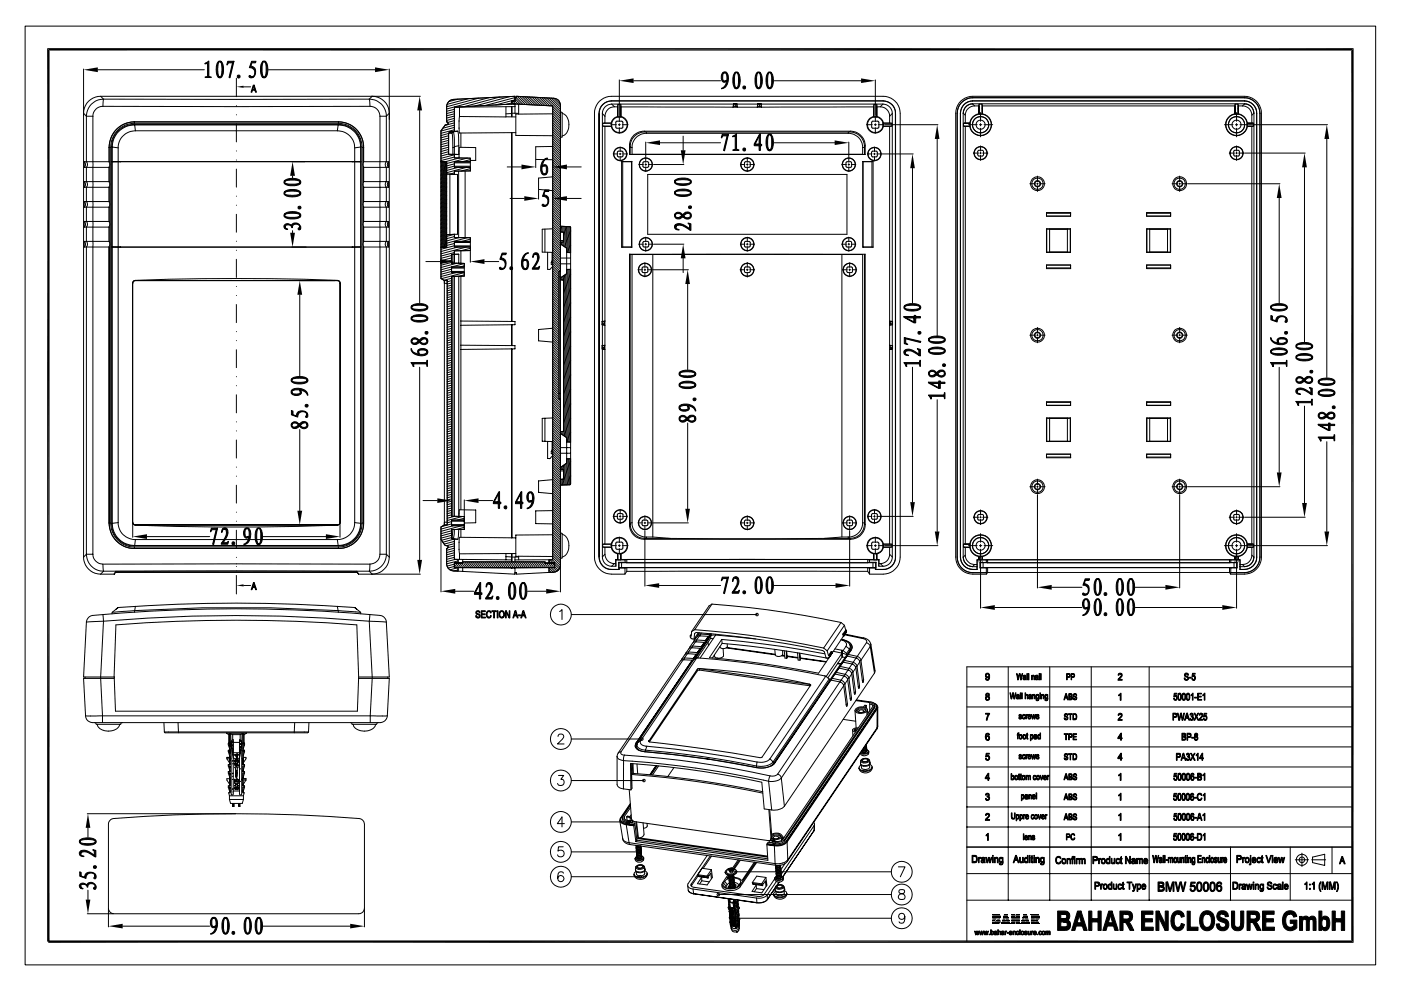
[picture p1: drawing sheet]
<svg xmlns="http://www.w3.org/2000/svg" width="420mm" height="297mm" viewBox="0 0 420 297" stroke-linecap="round" stroke-linejoin="round" font-family="sans-serif">
<g fill="none" stroke="#000" stroke-width=".3">
<path d="M7.5 7.8h404.9v281.4h-404.9zM25.1 20.7v146.3M25.9 34.8v13.7a1.23 1.23 0 0 1 0 1.7v4.2a1.23 1.23 0 0 1 0 1.7v4.3a1.23 1.23 0 0 1 0 1.7v4.3a1.23 1.23 0 0 1 0 1.7v4.2a1.23 1.23 0 0 1 0 1.7v92.1M25.9 34.8h1.9M27.8 34.8v131.3M29.3 20.9h31.9M30.2 28.9a5.1 5.1 0 0 0-5.1 5l.8 .9M30.2 28.9h95.8M30.2 28.9l.8 .8h79.7M30.9 31.9l.1-2.2a5.1 5.1 0 0 0-5.1 5.1M30.9 31.9a2.96 2.96 0 0 0-3.1 2.9M30.9 31.9h80"/>
<path d="M40.2 36.5a7.6 7.6 0 0 0-7.5 7.7M40.2 37.3h61.3M40.2 37.3a6.6 6.6 0 0 0-6.7 6.6M40.2 37.3l.2 .2M40.3 36.9a7.2 7.2 0 0 0-7.1 7.3M40.3 36.9h61.1M40.4 37.5a6.6 6.6 0 0 0-6.8 6.6M40.4 37.5h61M40.4 37.5l.2 1.7M40.6 39.2a5.1 5.1 0 0 0-5.2 5.1M40.6 39.2h60.5M70.9 23.4v5.6"/>
<path d="M70.9 37.1v5.4M70.9 34.4h.1M70.9 31.7h.1M73 26h2.1M80.5 20.9h31.9M101.1 39.2a5.1 5.1 0 0 1 5.2 5.1M101.4 37.5a6.6 6.6 0 0 1 6.7 6.6M101.4 37.5l-.3 1.7M101.4 36.9a7.2 7.2 0 0 1 7.2 7.3M101.5 36.5h.1M101.5 36.5h-61.2v.4M101.5 36.5l-.1 .4"/>
<path d="M101.5 36.5h-61.3a7.6 7.6 0 0 0-7.5 7.7M101.5 37.3a6.6 6.6 0 0 1 6.7 6.6M101.5 37.3l-.1 .2M101.5 36.5a7.6 7.6 0 0 1 7.5 7.7v4.3M110.7 29.7l.9-.8a5.1 5.1 0 0 1 5.1 5l-.9 .9M110.7 29.7l.2 2.2a2.96 2.96 0 0 1 3 2.9M110.7 29.7a5.1 5.1 0 0 1 5.1 5.1M113.9 34.8v131.3M113.9 34.8h1.9M115.8 34.8v13.7a1.23 1.23 0 0 0 0 1.7v4.2a1.23 1.23 0 0 0 0 1.7v4.3a1.23 1.23 0 0 0 0 1.7v4.3a1.23 1.23 0 0 0 0 1.7v4.2a1.23 1.23 0 0 0 0 1.7v92.1M116.7 20.7v146.3M125.8 33.1v57.7"/>
<path d="M133.9 32l.1 4.5M134 36.5l.3 .4M134.3 36.9v.4l-.8 .2-1.3 1.7v9.2l1.7 .1v3.6l2.3 .2v-1l4.8-.1v-1h-4.8M134.3 36.9v.4l-.8 .2-1.3 1.7v44.3l1 .6M134.5 40h1M134.5 40v6.2l1.7 .1M134.5 40l-2.3 .6M134.8 39.6l-.3 .4M134.8 39.6h1M135.5 40l.3 4.2M135.8 39.6l-.3 .4M135.8 39.5l.3 1.1 .1 3.3"/>
<path d="M135.8 39.5v.1M135.9 29.8a2.17 2.17 0 0 0-2 2.2M135.9 29.8l18.5-.9v1.3l-1 .1v.9l-17.2 .9v7.2l-1.4 .3-.3 .4v6.2l1.7 .1v1l4.8 .1v1.1h-4.8v1.7M135.9 29.8l18.5-.9v1.3M136.2 39.3h1l-1.4 .2M136.2 32.1v7.2M136.2 39.3l-1.4 .3M136.2 38.9l-4 1.1M136.2 38.2l-4 1.1M136.2 37.5l-3.5 .9M136.2 36.8l-2.8 .8M136.2 36.1l-2 .6"/>
<path d="M136.2 35.5l-2.3 .6M136.2 34.8l-2.3 .6M136.2 34.1l-2.3 .6M136.2 33.4l-2.3 .6M136.2 32.8l-2.3 .6M137.2 29.8l-2.7 .7M137.2 39.3l.3 4.4M137.7 34.9l-.1 3.5 .2 1.5 16.8-.2M137.7 32.1v2.8M138.2 39.9v4.2M140.4 29.6l-6.4 1.7M143.5 29.4l-9.6 2.6"/>
<path d="M146.7 29.2l-12.8 3.5M149.9 29.1l-10.8 2.9M151.7 32v3l-14-.1M151.7 35h2.9M153 28.9l-10.7 2.9M153.4 33.9h1M153.4 31.1h1v.9l-18.2 .1M153.4 32v3M153.4 39.7v56.6M153.4 34l-1.7 .1M153.4 30.9l-1.6 .4M153.5 32v3"/>
<path d="M153.5 39.7v56.6M153.5 30.8l.3 .3M153.7 30.3l.9 .8M154.3 30.2l1 1M154.4 31.8v2.1M154.4 29.3h.4v-.4l11.2 .6M154.4 33.9l1.1 .1M154.4 29.9l-5.8 1.5M154.4 29.2l-8.9 2.4M154.4 29.5l1.6 1.7M154.8 29.3l2 2M155.1 28.9l2.4 2.4"/>
<path d="M155.5 31.2v3M155.5 34.2h-.9v6.4l11.1 .1M155.8 28.9l2.4 2.4M156.5 28.9l2.5 2.5M157.3 29l2.4 2.4M158 29l2.4 2.4M158.7 29.1l2.5 2.4M159.5 29.1l2.4 2.4M160.2 29.1l2.4 2.5M160.9 29.2l2.5 2.4M161.7 29.2l2.4 2.5M162.4 29.2l2.4 2.5"/>
<path d="M163.1 29.3l2.5 2.4M163.9 29.3l4.1 4.2M164.6 29.4l3.4 3.4M165.3 29.4l2.7 2.7M165.7 31.7l-12.2-.6v-.8l.9-.1-1 .1v.9l-17.2 .9M165.7 34.1l-10.2 .1M165.7 31.7v136.1h-11.3M165.7 31.9l2.3 2.3M165.7 32.5l2.3 2.4M165.7 33.3l2.3 2.3M165.7 33.9l2.3 2.4M165.7 34.7l2.3 2.2"/>
<path d="M165.7 35.3l2.3 2.3M165.7 36l2.3 2.3M165.7 36.7l2.3 2.3M165.7 37.4l2.3 2.3M165.7 38.1l2.3 2.3M165.7 38.8l2.3 2.3M165.7 39.5l2.3 2.3M166 29.5a2.1 2.1 0 0 1 2 2.1M166 29.5l-11.2-.6v.4h-.4v.9l-.9 .1v.8l12.2 .6M166 29.5l2 1.9M167.2 29.9l.3 .4M168 31.6v137.8a2.17 2.17 0 0 1-2 2.1l-11.2 .6v-.4l-.4-.1"/>
<path d="M168 33.2l.5 .5v7.4l-.5 .5M168 31.6v49.7h-.4v38.3h.4v49.8a2.17 2.17 0 0 1-2 2.1l-1.4 .1v-1.5h1.7v-1.5h-1.7v-.8h1.1v-136.1M168.5 34a3.5 3.5 0 0 1 2 4.4 2.5 2.5 0 0 1-2 2.3M179.6 33.9v133.1zM180.6 34l.7 .8M180.6 34v62.3M180.7 36.9h2.6M180.7 37.8h2.6M181.3 34.8v2.1h-.6v.9l.6 .1v58.3M181.3 36.9h1.9M181.3 37.9h1.9M183.1 37.4h1.7"/>
<path d="M183.3 37.4v.4M183.3 30.3a3.8 3.8 0 0 0-3.7 3.6M183.3 30.2a3.8 3.8 0 0 0-3.7 3.7M183.3 30.2h81.4M183.3 37.8l-.1 .1M183.3 36.9v.5M183.4 31.2a2.82 2.82 0 0 0-2.8 2.8M183.4 31.2l.8 .8M183.4 31.2h81.3M184.2 32a2.89 2.89 0 0 0-2.9 2.8M184.2 32h1M184.7 36.4h1.9v1.9h-1.9z"/>
<path d="M185.2 34.9a2.24 2.24 0 0 0-1.9 2M185.2 32v-.7h.9l.1 .7M185.2 34.9v.1M185.2 32v2.9M185.2 35h.9M185.2 31.3v3.7M185.4 37.4h.6M185.7 24v10.6M185.7 34.8v1.7M185.7 37.1v.6M185.7 38.3v1.7M186.1 35a2.46 2.46 0 0 1 1.3 4.2 2.46 2.46 0 0 1-4.2-1.3"/>
<path d="M186.1 31.3v3.7M186.2 32l33.5 .1M186.2 32v2.9M186.6 37.4h1.6M189.9 24.2h26.1M193.2 39.3l.6 .3h60.5M193.2 39.3a4.3 4.3 0 0 0-4.5 4.4M193.2 39.3h61.7M193.4 39.5a4.4 4.4 0 0 0-4.5 4.4M193.8 39.6v.4M193.8 40a4.3 4.3 0 0 0-4.3 4.2M193.8 40h60.5"/>
<path d="M219.7 32.1h8.6M219.9 32v-.9l-.2 1M219.9 31.1h1M220.4 31.4v.3M220.4 31.2v.2M220.4 31.7v.3M220.9 32v-.9l.2 1-.2-.1-1.2 .1M227.2 32v-.9l-.2 1 .2-.1 1.1 .1M227.2 31.1h1M227.7 31.4v.3M227.7 31.2v.2M227.7 31.7v.3"/>
<path d="M228.2 32v-.9l.1 1M232.1 24.2h26M254.3 40a4.3 4.3 0 0 1 4.3 4.2M254.3 39.6v.4M254.7 39.5a4.4 4.4 0 0 1 4.5 4.4l.2-.2M254.9 39.3l-.6 .3M254.9 39.3a4.4 4.4 0 0 1 4.5 4.4M259.8 37.4h1.7M261.4 36.4h1.9v1.9h-1.9zM261.9 34.9a2.5 2.5 0 0 0-1.3 4.2 2.5 2.5 0 0 0 4.2-1.2M261.9 32l-33.6 .1M261.9 32l.1-.7h.8l.1 .7"/>
<path d="M261.9 34.9l.1 .1M261.9 32v2.9M262 35h.8M262 31.3v3.7M262.1 37.4h.6M262.4 24v10.6M262.4 34.8v1.7M262.4 37.1v.6M262.4 38.3v1.7M262.8 31.3v3.7M262.9 34.9a2.47 2.47 0 0 1 1.9 2M262.9 34.9l-.1 .1"/>
<path d="M262.9 32v2.9M263.3 37.4h1.7M263.9 32a2.82 2.82 0 0 1 2.8 2.8M263.9 32h-1M264.7 31.2a2.82 2.82 0 0 1 2.8 2.8M264.7 31.2l-.8 .8M264.7 30.3a3.7 3.7 0 0 1 3.7 3.6M264.7 30.2a3.7 3.7 0 0 1 3.8 3.7M264.7 37.8l.1 .1M264.7 36.9v.9M264.7 36.9h2.7M264.7 37.8h2.7"/>
<path d="M264.8 36.9h-.1M264.8 36.9h1.9M264.8 37.9h1.9M265.2 37.4h16M266.7 34.8v2.1h.7v.9l-.7 .1v58.3l.9 .1-.1 1M267.5 34l-.8 .8M267.5 34v62.3M268.5 33.9v133.1M287 33.9v133.1M287.9 33.9h.1M287.9 33.9v133.1M288.7 33.9h.1"/>
<path d="M288.7 33.9v133.1M288.8 33.9l.6 .6v2.4h-.6v.9l.6 .1M288.8 36.9h2v.9h-2M289.1 36.9h.1M289.2 37.8v.1M289.4 37.9v125.1l-.6 .1M290.4 37.4h2.5M291.6 31.1a2.82 2.82 0 0 0-2.8 2.8M291.6 30.3a3.7 3.7 0 0 0-3.7 3.6M291.6 31.1a2.77 2.77 0 0 0-2.9 2.8M291.6 30.2a3.8 3.8 0 0 0-3.7 3.7M291.6 31.1l.6 .6h1.2l.1-.5h.9l.1 .5h75.7"/>
<path d="M291.6 31.1h81.5M291.6 30.2h81.5M291.6 30.2v.1M291.6 31.1h.1M291.6 30.3h81.5M291.6 29.3a4.7 4.7 0 0 0-4.7 4.6M291.6 29.3a4.7 4.7 0 0 0-4.6 4.6M291.6 29.3h81.5M292.2 31.7a2.82 2.82 0 0 0-2.8 2.8M293.4 31.7v2.4a3.2 3.2 0 0 0-2.7 2.8h-1.3M293.4 32.5h.1M293.5 31.2v3h.9v-3"/>
<path d="M293.6 37.4h.7M294 33.7v2.7M294 37v.7M294 38.4v2.6M294.4 32.5h.1M294.5 31.7v2.4a3.3 3.3 0 0 1 1.8 5.6 3.3 3.3 0 0 1-5.6-1.8h-1.3M295 37.4h2.6M367.1 37.4h2.5M370.2 32.5h.1M370.2 31.7v2.4a3.3 3.3 0 0 0-2.8 3.4 3.3 3.3 0 0 0 3.1 3.2 3.3 3.3 0 0 0 3.5-2.8h1.3M370.2 31.7l.1-.5h.8l.1 .5h1.3M370.3 31.2v3h.8v-3"/>
<path d="M370.4 37.4h.6M370.7 33.7v2.7M370.7 37v.7M370.7 38.4v2.6M371.1 32.5h.1M371.2 31.7v2.4a3.3 3.3 0 0 1 2.8 2.8h1.3M371.7 37.4h2.6M372.5 31.7a2.75 2.75 0 0 1 2.8 2.8M373.1 31.1a2.75 2.75 0 0 1 2.8 2.8M373.1 30.2a3.7 3.7 0 0 1 3.7 3.7M373.1 30.3a3.7 3.7 0 0 1 3.6 3.6M373.1 31.1a2.77 2.77 0 0 1 2.8 2.8"/>
<path d="M373.1 30.2v.1M373.1 31.1h.1M373.1 31.1l-.6 .6M374.5 37.4h23.5M375.5 36.9h.1M375.5 37.8v.1M375.8 36.9h-1.9v.9h1.9M375.9 33.9l-.6 .6v2.4h.5v.9l-.5 .1v125.1l.5 .1v.8l-.5 .2v2.3l.6 .6M375.9 33.9h.1M375.9 33.9v133.1M376.7 33.9h.1M376.7 33.9v133.1"/>
<path d="M376.8 33.9v133.1M377.7 33.9a4.7 4.7 0 0 0-4.7-4.6 4.7 4.7 0 0 1 4.7 4.6M377.7 33.9h.1M377.7 33.9v133.1M25.3 54.4v1.7M25.3 48.5v1.7M25.3 54.4a1.23 1.23 0 0 1 0 1.7M25.3 48.5a1.23 1.23 0 0 1 0 1.7M25.3 48.5h7.4M25.3 50.2h7.4M25.3 56.1h7.4M25.3 54.4h7.4"/>
<path d="M32.7 50.1v4.4l.2 .8-.2 .8v4.3l.2 .8-.2 .9v4.3M32.7 48.5l.2 .8-.2 .8M32.7 44.2v4.3M32.7 44.2h.5M33.2 44.2v112.6M33.5 43.9v113.1M33.5 43.9l.1 .2M33.6 48.4h2.5M33.6 44.1v112.7M33.6 44.1l1.8 .2M35.4 44.3v112.3M36.1 48.5h-2.6h74.7h-2.5"/>
<path d="M36.1 48.4h.1M36.1 48.4v.1M36.1 48.4h69.5M70.9 50.7v5.4M70.9 58.8h.1M70.9 48h.1M70.9 45.2h.1M87.5 48.5h3.9M87.7 52.7v.6M105.6 48.4l.1 .1M105.6 48.4h.1M105.7 48.4h2.4"/>
<path d="M105.7 48.4v.1M106.3 44.3v112.3M108.1 44.1v112.7M108.1 44.1l-1.8 .2M108.2 43.9v113.1M108.2 43.9l-.1 .2M108.6 44.2h.4M108.6 44.2v112.6M109 48.5l-.2 .8 .2 .8M109 50.1l-.2 5.2 .2 .8-.2 5.1 .2 5.2M109 48.5h7.5M109 50.2h7.5"/>
<path d="M109 56.1h7.5M109 54.4h7.5M116.5 54.4v1.7M116.5 48.5v1.7M116.5 54.4a1.23 1.23 0 0 0 0 1.7M116.5 48.5a1.23 1.23 0 0 0 0 1.7M132.2 48.5h1.7v25.5h-1.7zM132.2 48.4l1.7 .1h-1.7M132.3 48.5l-.1 .4M132.6 48.5l-.4 1.6M133 48.5l-.8 2.8M133.3 48.5l-1.1 4.1"/>
<path d="M133.6 48.5l-1.4 5.3M133.9 48.5v25.5M133.9 52.1l2.3 .2M133.9 48.7l-1.7 6.3M133.9 49.9l-1.7 6.4M133.9 52.4l-1.7 6.3M133.9 53.6l-1.7 6.3M133.9 54.8l-1.7 6.4M133.9 56l-1.7 6.4M133.9 57.3l-1.7 6.3M133.9 58.5l-1.7 6.3M133.9 59.7l-1.7 6.4"/>
<path d="M134.5 46.1l-2.3 .7M134.5 45.5l-2.3 .6M134.5 44.8l-2.3 .6M134.5 44.1l-2.3 .6M134.5 43.4l-2.3 .6M134.5 42.7l-2.3 .6M134.5 42.1l-2.3 .6M134.5 41.4l-2.3 .6M134.5 40.7l-2.3 .6M134.9 52.2v18.1M135.8 44.2v2l1.7 .1M136.2 52.3h1v17.9h-1"/>
<path d="M136.2 46.3h1.3M136.2 50.2h4.8M136.2 44.1l-.4 .1M136.2 43.9v2.3M136.2 46.3v1l4.8 .1v3.8M136.2 49.8h4.8M136.2 48.8h4.8M136.2 51.8l-1.4 .4M136.2 49.8l-2.3 .6M136.2 49.1l-2.3 .6M136.2 47.1l-4 1M136.2 46.4l-4 1"/>
<path d="M137.3 50.2l-3.4 .9-1.7 6.4M137.5 51.3v19.9M137.5 43.7v2.6M137.5 43.7l-1.3 .2M137.6 47.3l.1-3.2 4.9 .1v3.9h-1.6M137.7 47.3l-4.1 1.2M139.4 51.3v19.9M139.9 50.2l-6 1.6M140.1 47.4l-6.2 1.6M141 48.5h-4.8v1.7M141 51.2l-4.8 .1v1M141 51.2h.1"/>
<path d="M141 50.5l-2.7 .8M141 47.8l-2.4 .7M152.1 50h4.2M152.9 59.5h4.3M160.6 48v2.2M161.5 57v2.7M165.7 53l-4.2 .4v3.4l4.2 .3M165.7 43.9l-5.1 .1v3.8l5.1 .1M165.7 40.2l2.3 2.3M165.7 40.9l2.3 2.3M165.7 41.6l2.3 2.3M165.7 42.3l2.3 2.3"/>
<path d="M165.7 43l2.3 2.3M165.7 43.7l2.3 2.3M165.7 44.4l2.3 2.2M165.7 45l2.3 2.4M165.7 45.8l2.3 2.2M165.7 46.4l2.3 2.4M165.7 47.2l2.3 2.2M165.7 47.8l2.3 2.3M165.7 48.5l2.3 2.3M165.7 49.2l2.3 2.3M165.7 49.9l2.3 2.3M165.7 50.6l2.3 2.3"/>
<path d="M165.7 51.3l2.3 2.3M165.7 52l2.3 2.3M165.7 52.7l2.3 2.3M165.7 53.4l2.3 2.3M165.7 54.1l2.3 2.3M165.7 54.8l2.3 2.3M165.7 55.4l2.3 2.4M165.7 56.2l2.3 2.3M165.7 56.8l2.3 2.3M165.7 57.5l2.3 2.4M165.7 58.2l2.3 2.3M165.7 58.9l2.3 2.3"/>
<path d="M165.7 59.6l2.3 2.3M170 59.5h4.2M170 50h4.2M183.8 46.1h1.4M185.2 45.4h1.5v1.5h-1.5zM185.7 46.1h.5M185.9 44.1v1.3M185.9 45.9v.5M185.9 46.9v1.4M186.3 48.4l.4 .1M186.3 48.4v25.7M186.6 46.1h1.4"/>
<path d="M186.7 48.5h2.5M186.7 48.5v25.5M188.7 43.7l.2 .2M188.7 43.7v2.6h70.7M188.9 44.1l.6 .1M188.9 43.9v2.3M189.2 48.4v.1M189.3 48.4l-.1 .1M189.4 48.4l-.1 25.3M189.4 48.4h-3.1M189.4 48.4v25.7M189.5 44.2v2h69.1v-2"/>
<path d="M191.5 49.3h1.4M192.9 48.5h1.4v1.6h-1.4zM193.4 49.3h.4M193.6 42.6v4.4M193.6 47.2v1.4M193.6 49.1v.5M193.6 50v1.4M194.2 52.3h59.7v17.9h-59.7zM194.3 49.3h1.4M195.9 49.3h9.1M197.9 42.8h18.1M204.8 40.8v4.2"/>
<path d="M221.9 49.3h1.4M223.3 48.5h1.5v1.6h-1.5zM223.8 49.3h.5M224 47.2v1.4M224 49.1v.5M224 50v1.4M224.8 49.3h1.3M232.1 42.8h18.1M252.3 49.3h1.4M253.7 48.5h1.5v1.6h-1.5zM254.2 49.3h.5M254.5 42.6v4.4"/>
<path d="M254.5 47.2v1.4M254.5 49.1v.5M254.5 50v1.4M255.2 49.3h1.4M258.6 48.4v25.7h.3M258.6 48.4l.3 .1M258.6 48.4h3.1M258.7 48.4v25.6M258.9 48.4l2.5 .1M259.2 44.1l-.6 .1M259.2 43.9v2.3l.2 .1M259.4 43.7v2.6"/>
<path d="M260 46.1h1.4M261.4 45.4h1.5v1.5h-1.5zM261.4 48.5v25.5M261.7 48.4l-.3 .1M261.7 48.4v25.7M261.9 46.1h.5M262.2 44.1v1.3M262.2 45.9v.5M262.2 46.9v1.4M262.9 46.1h1.3M264.4 46.1h9.4M273.6 50.4v40.4"/>
<path d="M281 41.6v59M291.8 45.9h1.6M293.2 45.2h1.5v1.4h-1.5zM293.7 45.9h.5M294 43.7v1.6M294 45.7v.4M294 46.5v1.6M294.6 45.9h1.6M308.7 55.1h1.7M310.8 55.1h.4M311 52.8v1.6M311 54.9v.4"/>
<path d="M311 55.7v1.7M311.7 55.1h1.6M351.4 55.1h1.6M353.4 55.1h.5M353.6 52.8v1.6M353.6 54.9v.4M353.6 55.7v1.7M354.3 55.1h1.6M356.1 55.1h27.6M368.5 45.9h1.6M369.9 45.2h1.6v1.4h-1.6zM370.5 45.9h.4"/>
<path d="M370.7 43.7v1.6M370.7 45.7v.4M370.7 46.5v1.6M371.3 45.9h1.6M373.1 45.9h18.2M383.5 59.3v31.5M391.1 50.2v52.3M397.8 41.6v71.5M25.3 72.3v1.7M25.3 66.4v1.7M25.3 60.4v1.7M25.3 72.3a1.23 1.23 0 0 1 0 1.7"/>
<path d="M25.3 66.4a1.23 1.23 0 0 1 0 1.7M25.3 60.4a1.23 1.23 0 0 1 0 1.7M25.3 74h7.4M25.3 72.3h7.4M25.3 68.1h7.4M25.3 66.4h7.4M25.3 62.1h7.4M25.3 60.4h7.4M32.7 68v4.4l.2 .8-.2 .8M32.7 66.4l.2 .8-.2 .8M32.7 74v82.8v-82.8M32.7 74h.1"/>
<path d="M33.5 74h1.9M33.5 74h.1M33.6 74h2.5M33.6 74l1.8 .1M35.4 74h70.9M35.4 74.1h.7M36.1 74h69.6M36.1 74v.1M70.9 64.2v5.4M70.9 77.7v5.4M70.9 75h.1M70.9 72.3h.1"/>
<path d="M70.9 61.5h.1M87.7 69.1v.7M105.6 74v.1M105.7 74.1h.6M105.7 74h2.4M105.7 74v.1M108.1 74h.1M108.1 74l-1.8 .1M108.2 74h-1.9M109 66.4l-.2 .8 .2 .8M109 68l-.2 5.2 .2 .8M109 74v82.8v-82.8"/>
<path d="M109 74h7.5M109 72.3h7.5M109 74h.1M109 68.1h7.5M109 66.4h7.5M109 62.1h7.5M109 60.4h7.5M116.5 60.4v1.7M116.5 66.4v1.7M116.5 72.3v1.7M116.5 60.4a1.23 1.23 0 0 0 0 1.7M116.5 66.4a1.23 1.23 0 0 0 0 1.7"/>
<path d="M116.5 72.3a1.23 1.23 0 0 0 0 1.7M127.7 78.4h4.2M133.9 70.4l2.3-.2v1h4.8v1.1h-4.8v1.7h4.8v1.1l-4.8 .1v1h-.8v2.7h3.8v1.1h-3.8v1.7h3.8v1.1h-3.8v71.9l3.8 .1v1.1h-3.8v1.7h3.8v1.1h-3.8v2.8l.8 .1v6l1.1 .1v.9h-1.1v1.5h1.1v1.1l-1.4-.1a2.17 2.17 0 0 1-2-2.1v-4.6l.4-.3v-.5l-.8-.1-1.3-1.8v-3.8l1-.6h.9v-73.2h-.9l-1-.6v-9.4l1.7-.1zM133.9 74l-1.7 .1M133.9 61l-1.7 6.3M133.9 62.2l-1.7 6.3M133.9 63.4l-1.7 6.4M133.9 64.6l-1.7 6.4M133.9 65.9l-1.7 6.3M133.9 67.1l-1.7 6.3M133.9 68.3l-1.5 5.7M133.9 69.5l-1.2 4.5"/>
<path d="M133.9 70.8l-.9 3.2M133.9 72l-.6 2M133.9 73.2l-.2 .8M135.4 76.3h.4M135.4 78.6l-3.2 .9M135.4 78l-3.2 .8M135.4 77.3l-3.2 .8M135.4 76.6l-3.2 .8M135.8 76.3v2.6M136.2 70.2v1h4.8v3.9M136.2 72.7h4.8M136.2 70.2l-2.3 .2"/>
<path d="M136.2 75.7l-4 1M136.2 73l-2.3 .6M136.2 70.9l-2.3 .6M136.2 70.2l-2.3 .7M136.9 78.9l-4.7 1.3M137.3 74l-5.1 1.4M137.5 76.2l-1.7 .1M137.5 76.2h-2.1v2.7h3.8v3.9h-3.8v71.9l3.8 .1v3.9h-3.8v2.8l.8 .1M137.5 76.2v2.7M137.7 71.2l-3.8 1M139.2 79l-7 1.8M139.2 79.7l-1.3 .3"/>
<path d="M139.8 74l-7.6 2.1M140.1 71.2l-6.2 1.7M140.9 75.1h.1M141 72.3h-4.8v1.7h4.8M141 75.1l-4.8 .1v3.7M141 75.3v3.3M141 74.4l-2.8 .7v3.8M141 73.7h-4.8l-4 1M141 71.7l-2.5 .6M145.2 78.4h4.3M163.4 68.7v6.9M164.2 75.6v5.1l.6 .1 .9-.9"/>
<path d="M165.5 75.6v2.6l-.2 .4v.7l.4 .1M165.7 68.6l-3.1 .1v6.9h3.1M165.7 60.3l2.3 2.3M165.7 61l2.3 2.3M165.7 61.7l2.3 2.3M165.7 62.4l2.3 2.3M165.7 63.1l2.3 2.3M165.7 63.8l2.3 2.3M165.7 64.5l2.3 2.3M165.7 65.2l2.3 2.3M165.7 65.9l2.3 2.2M165.7 66.5l2.3 2.4"/>
<path d="M165.7 67.3l2.3 2.2M165.7 67.9l2.3 2.4M165.7 68.7l2.3 2.2M165.7 69.3l2.3 2.3M165.7 70l2.3 2.3M165.7 70.7l2.3 2.3M165.7 71.4l2.3 2.3M165.7 72.1l2.3 2.3M165.7 72.8l2.3 2.3M165.7 73.5l2.3 2.3M165.7 74.2l2.3 2.3M165.7 74.9l2.3 2.3"/>
<path d="M165.7 75.6l2.3 2.3M165.7 76.3l2.3 2.3M165.7 77l2.3 2.3M165.7 77.7l2.3 2.3M165.7 78.4l2.3 2.2M165.7 79l2.2 2.3M165.7 79.7l1.9 1.9M168 67.8l3 .2 .1 7.7-1.2-.1v-1.2l-1.9-1.3v-.5l.9-.1v-2.9l-.9-.1zM168 73.1l1.9 1.3v7.6l-1.9 1.3M168 68.8v.7l.9 .1v2.9l-.9 .1M168 79.1h3.1M168 77.3h3.1"/>
<path d="M168 72.1h.9M168.3 67.8l.1 1.7M168.3 72.6l.1 .8M168.7 67.9l.1 1.7M168.7 72.5l.1 1.2M168.9 70.9l.3 3M169.1 67.9l.5 6.3M169.5 67.9l.6 7.7M169.8 67.9l.7 7.8M169.9 75.6l1.2 .1M170.2 67.9l.7 7.8M170.6 67.9l.5 5.8"/>
<path d="M170.9 68l.2 1.3M171.1 68.2v76.8l-.3 .3-2.8 .1M186.3 74.1h3.1M186.7 74l2.5 .1M186.7 74l-.4 .1M188.7 76.2h.2v80.8M188.7 76.2h70.7v81M188.7 76.2v81M189.3 74l.1 .1M189.3 74v.1M191.5 73.2h1.4M192.9 72.4h1.4v1.5h-1.4z"/>
<path d="M193.3 78.7v1.4M193.4 73.2h.4M193.6 71.1v1.4M193.6 72.9v.5M193.6 73.9v1.4M194.3 73.2h1.4M195.7 76.3h56.7M195.7 76.3h-6.2v80.4M195.7 76.3v84.6M195.9 73.2h9.1M204.8 77.4v4.3M221.9 73.2h1.4"/>
<path d="M223.3 72.4h1.5v1.5h-1.5zM223.8 73.2h.5M224 71.1v1.4M224 72.9v.5M224 73.9v1.4M224 78.6v1.5M224.8 73.2h1.3M252.3 73.2h1.4M252.4 76.3h6.2v80.4M252.4 76.3v84.6M253.7 72.4h1.5v1.5h-1.5zM254.2 73.2h.5"/>
<path d="M254.5 71.1v1.4M254.5 72.9v.5M254.5 73.9v1.4M254.7 78.7v1.4M255.2 73.2h1.4M258.7 74l-.1 .1M258.9 74h2.5M258.9 74l-.2 .1M258.9 74.1h2.8M258.9 74v.1M259.2 76.2v80.8M261.4 74l.3 .1"/>
<path d="M313.7 79.4h7.3v1.1h-7.3zM313.7 63.7h7.3v1.1h-7.3zM313.7 63.9v.9M313.7 63.7v.2h7.2l.1-.2M313.7 64.8h7.2M313.7 68.6v7M313.8 75.6h.9M313.8 68.7h.9M313.8 75.6h7M313.8 68.7v6.9M314.6 68.6h5.5M314.6 75.6h5.5"/>
<path d="M314.7 68.7h5.3M314.7 75.6h5.3M314.7 68.7v6.9M320 75.6h.8M320 68.7v6.9M320.8 68.7h-.8M320.8 68.7v6.9M320.9 63.9l.1 .9M320.9 79.5l-7.2-.1v.9M320.9 68.6l-7.1 .1M320.9 68.6v7M320.9 68.6l-.1 .1"/>
<path d="M321 79.4l-.1 .9M343.7 79.4h7.2v1.1h-7.2zM343.7 63.7h7.2v1.1h-7.2zM343.7 63.7v1.1M343.7 64.8h7.2M343.7 63.9h7.2M343.7 68.6v7M343.8 68.7h.9M343.8 75.6h.9M343.8 68.7v6.9M343.8 75.6h-.1M344.6 68.6h5.5"/>
<path d="M344.6 75.6h5.5M344.7 68.7h5.3M344.7 75.6h5.3M344.7 68.7v6.9M350 75.6h.9M350 68.7v6.9M350.9 68.7h-.9M350.9 68.7v6.9M350.9 75.6h-7.2M350.9 63.7v1.1M350.9 68.6l-7.1 .1M350.9 64.8h.1"/>
<path d="M39.7 84.9h.1M39.7 84.9v71.6M39.8 84.9v71.6M40.6 84a832.7 832.7 0 0 1 60.5 0M40.6 84.1a.79 .79 0 0 0-.8 .8M40.6 84.1a.8 .8 0 0 0-.9 .8M40.6 84a.87 .87 0 0 0-.9 .9M40.6 84.1h60.5M40.6 84v.1M70.9 91.3v5.4M70.9 99.4h.1M70.9 88.6h.1"/>
<path d="M70.9 85.8h.1M89.9 88.3v24.4M101.1 84.1a.74 .74 0 0 1 .8 .8M101.1 84.1a.8 .8 0 0 1 .9 .8M101.1 84a.87 .87 0 0 1 .9 .9M101.1 84v.1M101.9 84.9v76.1M101.9 84.9h.1M102 84.9v71.6M133.2 84.1v.8h.9M133.2 84.1h.9v73.2h-.9M133.2 84.1v73.2"/>
<path d="M135.4 80.3h3.8M135.4 99.8l-1.3 .3M135.4 99.1l-1.3 .3M135.4 98.4l-1.3 .4M135.4 97.7l-1.3 .4M135.4 97l-1.3 .4M135.4 96.3l-1.3 .4M135.4 95.7l-1.3 .3M135.4 95l-1.3 .3M135.4 94.3l-1.3 .3M135.4 93.6l-1.3 .4M135.4 93l-1.3 .3"/>
<path d="M135.4 92.3l-1.3 .3M135.4 91.6l-1.3 .3M135.4 90.9l-1.3 .4M135.4 90.2l-1.3 .4M135.4 89.5l-1.3 .4M135.4 88.9l-1.3 .3M135.4 88.2l-1.3 .3M135.4 87.5l-1.3 .3M135.4 86.8l-1.3 .4M135.4 86.1l-1.3 .4M135.4 85.5l-1.3 .3M135.4 84.8l-1.3 .3"/>
<path d="M135.4 84.1l-1.3 .3M135.4 83.4l-2.3 .6M135.4 80.7l-3.2 .8M135.8 82.8v72M136.2 82.8v72l-2.1 .5M136.6 81.7l-4.4 1.2M137.5 82.8v72M138.2 96.2l16.2 .1v1l-16.2 .2M138.2 82.8v70M139.2 80h-3.8v1.7h3.8l-6.9 1.8M139.2 81.4h-3.8l-3.2 .8M139.2 82.4l-1.5 .4"/>
<path d="M153.4 97.3v6.3M153.5 97.3v6.3M165.7 98.4l-4.2 .4v3.3l4.2 .4M165.7 81.1l1.9 1.9h.4M165.7 80.4l1.9 1.9M165.7 81.8l1.9 1.9M165.7 82.5l1.9 1.9M165.7 83.2l1.9 1.9M165.7 83.9l1.9 1.9M165.7 84.6l1.9 1.9M165.7 85.3l1.9 1.9M165.7 86l1.9 1.8"/>
<path d="M165.7 86.7l1.9 1.9M165.7 87.4l1.9 1.8M165.7 88l1.9 2M165.7 88.8l1.9 1.8M165.7 89.4l1.9 1.9M165.7 90.2l1.9 1.8M165.7 90.8l1.9 1.9M165.7 91.5l1.9 1.9M165.7 92.2l1.9 1.9M165.7 92.9l1.9 1.9M165.7 93.6l1.9 1.9M165.7 94.3l1.9 1.9"/>
<path d="M165.7 95l1.9 1.9M165.7 95.7l1.9 1.9M165.7 96.4l1.9 1.8M165.7 97.1l1.9 1.9M165.7 97.8l1.9 1.8M165.7 98.5l1.9 1.8M165.7 99.2l1.9 1.8M165.7 99.9l1.9 1.8M168 83.9h.9v45.4l-.9 .1 .1 .5M168 81.3h-.4v38.3h.4M168.1 83.2l.1 .7M168.5 83l.1 .9"/>
<path d="M168.9 82.8l2.2 25.4M168.9 88.1l2.2 24.4M168.9 92.4l2.2 24.4M168.9 96.8l2.2 24.4M169.2 82.5l1.9 21.4M169.5 82.2l1.6 17.4M169.9 80.8l1.2-.1v51.8l-1.2-.1v-1.3l-1.9-1.2v-.5l.9-.1v-45.4h-.9v-.6l1.9-1.3zM169.9 81.6l1.2 13.6M170.2 80.8l.9 10.1M170.6 80.7l.5 5.9M170.9 80.7l.2 1.6M171.1 80.7l-1.2 .1"/>
<path d="M180.5 97.3l.8 .2zM180.5 96.3v1M180.5 96.9h.7M180.5 96.3h.1M180.6 97.3v6.3M181.2 96.3h-.7v1M181.3 96.2v66.9h-.6v.8l.6 .1v2.1M181.3 96.2l-.1 1.1M181.3 96.2l-.7 .1M191.3 80.8h1.3M191.4 80.8a1.97 1.97 0 0 1 1.9-1.9 1.97 1.97 0 0 1 2 1.9M191.4 80.8a1.97 1.97 0 0 0 1.9 2 1.97 1.97 0 0 0 2-2"/>
<path d="M191.4 80.8a1.93 1.93 0 0 1 1.9-1.9 1.93 1.93 0 0 1 2 1.9M191.4 80.8a1.93 1.93 0 0 0 1.9 2 1.93 1.93 0 0 0 2-2M192.6 80.1h1.5v1.5h-1.5zM193.1 80.8h.5M193.3 80.6v.5M193.3 81.6v1.4M194.1 80.8h1.3M195.7 80.8h10.7M206.2 85.1v25.7M221.9 80.8h1.4M223.3 80.1h1.5v1.5h-1.5zM223.8 80.8h.5"/>
<path d="M224 80.6v.5M224 81.6v1.5M224.8 80.8h1.4M252.6 80.8h1.4M254 80.1h1.5v1.5h-1.5zM254.5 80.8h.5M254.7 80.6v.5M254.7 81.6v1.4M255.5 80.8h1.3M266.7 96.2l.2 .1-.2 1.2zM266.9 96.3h.6v1h-.6M266.9 96.9h.4"/>
<path d="M267.3 96.9h.2M267.5 97.3l-.8 .2v65.6h.7v.8l-.7 .1v2.1l.8 .8M267.5 97.3v6.3M311 98.2v1.6M313.7 80.3h7.2l.1 .2M313.7 80.3v.2M343.7 80.3h7.2v.2M350.9 80.3v-.9l-7.2 .1v1M353.6 98.2v1.6M70.9 104.8v5.4M70.9 118.3v5.4M70.9 115.6h.1"/>
<path d="M70.9 112.9h.1M70.9 102.1h.1M125.8 110.1v57.7M135.4 119.5l-1.3 .4M135.4 118.9l-1.3 .3M135.4 118.2l-1.3 .3M135.4 117.5l-1.3 .3M135.4 116.8l-1.3 .4M135.4 116.1l-1.3 .4M135.4 115.4l-1.3 .4M135.4 114.8l-1.3 .3M135.4 114.1l-1.3 .3"/>
<path d="M135.4 113.4l-1.3 .3M135.4 112.7l-1.3 .4M135.4 112l-1.3 .4M135.4 111.4l-1.3 .3M135.4 110.7l-1.3 .3M135.4 110l-1.3 .4M135.4 109.3l-1.3 .3M135.4 108.6l-1.3 .4M135.4 107.9l-1.3 .4M135.4 107.3l-1.3 .3M135.4 106.6l-1.3 .3M135.4 105.9l-1.3 .3"/>
<path d="M135.4 105.2l-1.3 .4M135.4 104.6l-1.3 .3M135.4 103.9l-1.3 .3M135.4 103.2l-1.3 .3M135.4 102.5l-1.3 .3M135.4 101.8l-1.3 .3M135.4 101.1l-1.3 .4M135.4 100.4l-1.3 .4M138.2 103.5l16.2 .1v1l-16.2 .1M153.4 104.6v56.6M153.5 104.6v56.6M165.7 100.5l1.9 1.9"/>
<path d="M165.7 101.3l1.9 1.8M165.7 101.9l1.9 1.9M165.7 102.6l1.9 1.9M165.7 103.3l1.9 1.9M165.7 104l1.9 1.9M165.7 104.7l1.9 1.9M165.7 105.4l1.9 1.9M165.7 106.1l1.9 1.9M165.7 106.8l1.9 1.9M165.7 107.5l1.9 1.8M165.7 108.2l1.9 1.9M165.7 108.9l1.9 1.8"/>
<path d="M165.7 109.6l1.9 1.9M165.7 110.3l1.9 1.8M165.7 110.9l1.9 1.9M165.7 111.6l1.9 1.9M165.7 112.3l1.9 1.9M165.7 113l1.9 1.9M165.7 113.7l1.9 1.9M165.7 114.4l1.9 1.9M165.7 115.1l1.9 1.9M165.7 115.8l1.9 1.9M165.7 116.5l1.9 1.9M165.7 117.2l1.9 1.9"/>
<path d="M165.7 117.9l2.3 2.3M165.7 118.6l2.3 2.3M165.7 119.3l2.3 2.3M165.7 120l2.3 2.3M167.6 117.9h.4M168.9 101.1l2.2 24.4M168.9 105.4l2.2 24.4M168.9 109.7l2 22.8M168.9 114l1.7 18.5M168.9 118.4l1.3 14.1M180.5 103.6l.8-.1zM180.5 104.6l.8 .1z"/>
<path d="M180.5 103.6v1M180.5 104.1h.7M180.6 104.6v62.3M181.2 103.6v1M266.7 104.7l.9-.1zM266.7 103.5l.9 .1zM266.9 104.1h.4M266.9 103.6v1M267.3 104.1h.2M267.5 104.6v62.3M267.5 103.6l.1 1M273.6 110.1v40.4"/>
<path d="M281 119.8v39.5M308.7 100.4h1.7M310.8 100.4h.4M311 100.2v.5M311 101.1v1.6M311.7 100.4h1.6M351.4 100.4h1.6M353.4 100.4h.5M353.6 100.2v.5M353.6 101.1v1.6M354.3 100.4h1.6M383.5 110.1v31.5"/>
<path d="M70.9 131.9v5.4M70.9 140h.1M70.9 129.2h.1M70.9 126.4h.1M89.9 128.7v24.4M135.4 140l-1.3 .3M135.4 139.3l-1.3 .4M135.4 138.6l-1.3 .4M135.4 138l-1.3 .3M135.4 137.2l-1.3 .4M135.4 136.6l-1.3 .3M135.4 135.9l-1.3 .3"/>
<path d="M135.4 135.2l-1.3 .3M135.4 134.5l-1.3 .4M135.4 133.9l-1.3 .3M135.4 133.2l-1.3 .3M135.4 132.5l-1.3 .3M135.4 131.8l-1.3 .4M135.4 131.1l-1.3 .4M135.4 130.4l-1.3 .4M135.4 129.7l-1.3 .4M135.4 129.1l-1.3 .3M135.4 128.4l-1.3 .3M135.4 127.7l-1.3 .4"/>
<path d="M135.4 127l-1.3 .4M135.4 126.4l-1.3 .3M135.4 125.7l-1.3 .3M135.4 125l-1.3 .3M135.4 124.3l-1.3 .4M135.4 123.6l-1.3 .4M135.4 122.9l-1.3 .4M135.4 122.3l-1.3 .3M135.4 121.6l-1.3 .3M135.4 120.9l-1.3 .3M135.4 120.2l-1.3 .4M163.4 125.3v7"/>
<path d="M164.2 132.3v5.1h.6l.9-.8M165.5 132.3v2.6l-.2 .4v.7l.4 .1M165.7 125.3l-3.1 .1v6.8l3.1 .1M165.7 120.6l2.3 2.4M165.7 121.4l2.3 2.2M165.7 122l2.3 2.4M165.7 122.8l2.3 2.2M165.7 123.4l2.3 2.3M165.7 124.1l2.3 2.3M165.7 124.8l2.3 2.3M165.7 125.5l2.3 2.3M165.7 126.2l2.3 2.3"/>
<path d="M165.7 126.9l2.3 2.3M165.7 127.6l2.3 2.3M165.7 128.3l2.3 2.3M165.7 129l2.3 2.3M165.7 129.7l2.3 2.3M165.7 130.4l2.3 2.3M165.7 131.1l2.3 2.3M165.7 131.8l2.3 2.3M165.7 132.5l2.3 2.2M165.7 133.1l2.3 2.4M165.7 133.9l2.3 2.2M165.7 134.5l2.3 2.4"/>
<path d="M165.7 135.2l2.3 2.3M165.7 135.9l2.3 2.3M165.7 136.6l2.3 2.3M165.7 137.3l2.3 2.3M165.7 138l2.3 2.3M165.7 138.7l2.3 2.3M165.7 139.4l2.3 2.3M168 129.9l1.9 1.2v7.7l-1.9 1.3M168 135.8h3.1M168 134.1h3.1M168.2 140v.6M168.4 129.3l.1 .9"/>
<path d="M168.5 139.7l.1 1M168.8 129.3l.1 1.2M168.9 139.5l.5 5.8M168.9 122.7l.8 8.3M168.9 127l.4 3.7M169.2 139.2l.6 6.1M169.6 139l.6 6.3M169.9 137.5h1.2l-.1 7.7-3 .2v-1.7l.9-.1v-2.9l-.9-.1v-.5l1.9-1.3zM169.9 132.4l1.2 .1M169.9 137.7l.7 7.6M170.3 137.5l.6 7.7M170.6 137.5l.5 5.2"/>
<path d="M171 137.5l.1 .9M171.1 137.5h-1.2M206.2 126.8v25.7M313.7 120.4h7.3v1.1h-7.3zM313.7 136.1h7.3v1.1h-7.3zM313.7 137v-.9h7.2v.9M313.7 120.4v1M313.7 121.4l7.3 .1M313.7 137h7.2l.1 .2M313.7 120.6h7.2M313.7 121.4v.1M313.7 125.3v7"/>
<path d="M313.7 137v.2M313.8 125.3l.9 .1M313.8 132.3h7M313.8 125.3v7M314.6 125.3h5.5M314.6 132.3h5.5M314.7 125.4h5.3v6.8h-5.3zM314.7 132.2l-.9 .1M320 132.2l.8 .1M320.8 125.3l-.8 .1M320.8 125.3v7M320.9 125.3h-7.1"/>
<path d="M320.9 125.3v7M320.9 125.3h-.1M321 120.4l-.1 1M321 136.1h-.1M343.7 120.4h7.2v1.1h-7.2zM343.7 136.1h7.2v1.1h-7.2zM343.7 120.6v.8h7.2M343.7 137v-.9h7.2v.9M343.7 137.2v-.2h7.2v.2M343.7 120.4v.2h7.2M343.7 121.4v.1M343.7 125.3v7"/>
<path d="M343.8 125.3l.9 .1M343.8 132.3h7.1M343.8 125.3v7M344.6 125.3h5.5M344.6 132.3h5.5M344.7 125.4h5.3v6.8h-5.3zM344.7 132.2l-.9 .1M350 132.2l.9 .1M350.9 125.3l-.9 .1M350.9 125.3v7M350.9 120.6v.9M350.9 125.3h-7.1"/>
<path d="M350.9 120.4v.2M350.9 125.3h.1M391.1 121.7v29M397.8 132.4v26.9M32.7 156.8a7.5 7.5 0 0 0 7.5 7.6h61.3M32.7 156.8a7.6 7.6 0 0 0 7.5 7.6M32.7 156.8h.5M33.2 156.8a7.2 7.2 0 0 0 7.1 7.1M33.5 157a6.6 6.6 0 0 0 6.7 6.6M33.6 156.8a6.7 6.7 0 0 0 6.8 6.7M33.6 156.8l-.1 .2M35.4 156.6a5.1 5.1 0 0 0 5.2 5.1"/>
<path d="M35.4 156.6l-1.8 .2M39.7 156.5a.87 .87 0 0 0 .9 .8M39.7 156.5a.87 .87 0 0 0 .9 .9M39.7 156.5h.1M39.8 156.5a.79 .79 0 0 0 .8 .8M39.8 156.7v4.3M40.6 157.4a799.4 799.4 0 0 0 60.5 0M40.6 157.3h60.5M40.6 157.3v.1M70.9 145.4v5.4M70.9 158.9v5.4M70.9 156.2h.1"/>
<path d="M70.9 153.5h.1M70.9 142.7h.1M101.1 157.3v.1M102 156.5h-.1a.74 .74 0 0 1-.8 .8M102 156.5a.87 .87 0 0 1-.9 .8M102 156.5a.87 .87 0 0 1-.9 .9M106.3 156.6a5.1 5.1 0 0 1-5.2 5.1M106.3 156.6l1.8 .2M108.1 156.8a6.7 6.7 0 0 1-6.7 6.7M108.1 156.8l.1 .2M108.2 157a6.6 6.6 0 0 1-6.7 6.6M108.6 156.8a7.2 7.2 0 0 1-7.2 7.1"/>
<path d="M108.6 156.8h.4M109 156.8a7.6 7.6 0 0 1-7.5 7.6M126.8 150h4.3M133.2 157.3l-1 .6v3.8l1.3 1.8 .8 .1v.6l-.4 .2v4.6M134.1 156.5h-.9v.9M135.4 156.2h3.8M135.4 157.2h3.8M135.4 159.8l-3.2 .8M135.4 159.1l-3.2 .8M135.4 157l-2.9 .8M135.4 156.3l-1.3 .4M135.4 154.3l-1.3 .3"/>
<path d="M135.4 153.6l-1.3 .4M135.4 152.9l-1.3 .4M135.4 152.3l-1.3 .3M135.4 151.6l-1.3 .3M135.4 150.9l-1.3 .3M135.4 150.2l-1.3 .4M135.4 149.5l-1.3 .4M135.4 148.8l-1.3 .4M135.4 148.2l-1.3 .3M135.4 147.5l-1.3 .3M135.4 146.8l-1.3 .3M135.4 146.1l-1.3 .4"/>
<path d="M135.4 145.4l-1.3 .4M135.4 144.8l-1.3 .3M135.4 144.1l-1.3 .3M135.4 143.4l-1.3 .3M135.4 142.7l-1.3 .3M135.4 142l-1.3 .4M135.4 141.3l-1.3 .4M135.4 140.7l-1.3 .3M135.8 158.7l-.3 2.2M135.8 157.6l-3.6 1M136.2 158.7l-.3 2.6-.4-.4M137.5 158.7l-.3 2.9"/>
<path d="M137.6 154.8l.1-2 4.9 .1v3.8l-3.4 .1M138.2 158.7v2.3M138.4 157.6l-6.2 1.7M138.6 154.8l-4.5 1.2M139.2 155.9h-3.8v1.7h3.8M139.2 149.8v4.8M139.2 158l-2.4 .7M139.2 155.3l-2.1 .6M143.5 150h4.2M165.7 153l-5.1 .1v3.8l5.1 .1M165.7 143.8l-4.2 .3v3.5l4.2 .3M165.7 140.1l2.3 2.3"/>
<path d="M165.7 140.8l2.3 2.3M165.7 141.5l2.3 2.3M165.7 142.1l2.3 2.4M165.7 142.9l2.3 2.3M165.7 143.5l2.3 2.4M165.7 144.3l2.3 2.3M165.7 144.9l2.3 2.3M165.7 145.6l2.3 2.3M165.7 146.3l2.3 2.3M165.7 147l2.3 2.3M165.7 147.7l2.3 2.3M165.7 148.4l2.3 2.3"/>
<path d="M165.7 149.1l2.3 2.3M165.7 149.8l2.3 2.3M165.7 150.5l2.3 2.3M165.7 151.2l2.3 2.3M165.7 151.9l2.3 2.3M165.7 152.6l2.3 2.3M165.7 153.3l2.3 2.3M165.7 154l2.3 2.2M165.7 154.6l2.3 2.4M165.7 155.4l2.3 2.2M165.7 156l2.3 2.4M165.7 156.8l2.3 2.2"/>
<path d="M165.7 157.4l2.3 2.3M165.7 158.1l2.3 2.3M165.7 158.8l2.3 2.3M165.7 159.5l2.3 2.3M168 159.4l.5 .5v7.3l-.5 .5M168 140.6l.9 .1v2.9l-.9 .1M168 141.1h.9M168.1 143.7l.2 1.7M168.5 143.6l.1 1.8M168.9 143.6l.1 1.7M183.8 154.8h1.4M185.2 154h1.5v1.5h-1.5z"/>
<path d="M185.7 154.8h.5M185.9 152.6v1.4M185.9 154.5v.5M185.9 155.5v1.4M186.6 154.8h1.4M188.7 157.2l.2-.2a4.3 4.3 0 0 0 4.5 4.4M188.7 157.2a4.3 4.3 0 0 0 4.5 4.4M189.5 156.7l-.6 .1M189.5 156.7a4.3 4.3 0 0 0 4.3 4.2v.5M191.3 156.7h1.3M191.4 156.7a1.97 1.97 0 0 1 1.9-2 1.97 1.97 0 0 1 2 2M191.4 156.7a1.97 1.97 0 0 0 1.9 2 1.97 1.97 0 0 0 2-2"/>
<path d="M191.4 156.7a1.93 1.93 0 0 1 1.9-1.9 1.93 1.93 0 0 1 2 1.9M191.4 156.7a1.93 1.93 0 0 0 1.9 2 1.93 1.93 0 0 0 2-2M192.6 156h1.5v1.5h-1.5zM193.1 156.7h.5M193.3 154.6v1.4M193.3 156.5v.5M193.3 157.5v1.3M193.3 159v16.7M194.1 156.7h1.3M195.7 156.7h10.7M221.9 156.7h1.4M223.3 156h1.5v1.5h-1.5z"/>
<path d="M223.8 156.7h.5M224 154.6v1.4M224 156.5v.5M224 157.5v1.3M224.8 156.7h1.3M252.6 156.7h1.4M254 156h1.5v1.5h-1.5zM254.5 156.7h.5M254.7 154.6v1.4M254.7 156.5v.5M254.7 157.5v1.3M254.7 159v16.7"/>
<path d="M255.5 156.7h1.3M258.6 156.7l.6 .1M258.6 156.7a4.3 4.3 0 0 1-4.3 4.2M259.2 157a4.3 4.3 0 0 1-4.5 4.4M259.2 157l.2 .2M259.4 157.2a4.4 4.4 0 0 1-4.5 4.4M260 154.8h1.4M261.4 154h1.5v1.5h-1.5zM261.9 154.8h.5M262.2 152.6v1.4M262.2 154.5v.5M262.2 155.5v1.4"/>
<path d="M262.9 154.8h1.3M264.4 154.8h9.4M291.8 155h1.6M293.2 154.3h1.5v1.5h-1.5zM293.7 155h.5M294 152.8v1.6M294 154.8v.4M294 155.7v1.5M294 159.9v2.6M294.6 155h1.6M308.7 145.9h1.7M310.8 145.9h.4"/>
<path d="M311 143.6v1.6M311 145.6v.5M311 146.5v1.6M311 148.4v27.8M311.7 145.9h1.6M351.4 145.9h1.6M353.4 145.9h.5M353.6 143.6v1.6M353.6 145.6v.5M353.6 146.5v1.6M353.6 148.4v27.8M354.3 145.9h1.6"/>
<path d="M356.1 145.9h27.6M368.5 155h1.6M369.9 154.3h1.6v1.5h-1.6zM370.5 155h.4M370.7 152.8v1.6M370.7 154.8v.4M370.7 155.7v1.5M370.7 159.9v2.6M371.3 155h1.6M373.1 155h18.2M25.1 167a5.1 5.1 0 0 0 5.1 5.1M25.9 166.1a5.1 5.1 0 0 0 5.1 5.1"/>
<path d="M25.9 166.1h1.9M25.9 166.1l-.8 .9M27.8 166.1a3 3 0 0 0 3.1 3l.1 2.1M30.2 172.1h4M30.9 169.1h80M31 171.2l-.8 .9M34.2 172.1l.5-.9h16.1h56.2l.5 .9M34.2 172v.1M34.6 171.6h72.5M34.6 171.5v.1M34.6 171.6l-.4 .5M40.2 163.6h61.3"/>
<path d="M40.3 163.9v.5h61.2l-.1-.5M40.3 163.9h61.1M40.4 163.5h61M40.4 163.5l-.2 .1M40.6 161.7h60.5M40.6 161.7l-.2 1.8M44.1 160.8h18.8M70.9 172.5v5.5M70.9 169.7h.1M70.9 167h.1M73 175.5h2.1M78.9 160.8h18.8"/>
<path d="M101.1 161.7l.3 1.8M101.4 163.5l.1 .1M101.5 164.4h.1M107.1 171.6l.4 .5M107.1 171.5v.1M107.5 172.1h18.5M107.5 172v.1M113.9 166.1a3 3 0 0 1-3 3M113.9 166.1h1.9M115.8 166.1a5.1 5.1 0 0 1-5.1 5.1l.2-2.1M115.8 166.1l.9 .9M116.7 167a5.2 5.2 0 0 1-5.1 5.1l-.9-.9h-79.7"/>
<path d="M132.2 161.8v15.6M133.9 169a2.17 2.17 0 0 0 2 2.1l18.5 1v-2M135.4 161.4h.4M135.4 160.9h.1M135.4 161.1l-3 .8M135.4 160.4l-3.2 .9M135.8 161.4l1.4 .2M136.1 161.6l-3.4 .9M136.2 161.6h1M136.2 161.6v6l17.2 .2M136.2 170.1h1.1M136.2 169.7l-1.9 .6"/>
<path d="M136.2 169.1l-2.2 .6M136.2 167l-2.3 .6M136.2 166.3l-2.3 .7M136.2 165.6l-2.3 .7M136.2 165l-2.3 .6M136.2 164.3l-2.3 .6M136.2 163.6l-1.9 .5M136.2 162.9l-2.3 .6M136.2 162.3l-3 .8M136.3 168.8h2.3v-.4h24.8v.4h2.8v1.3h-30zM136.4 167.7l-2.5 .6M136.5 177.2h5.6"/>
<path d="M136.5 168.8l-.2 .4M137.1 168.8l-.9 1.2M137.3 170.1h1.4M137.3 167.7v.9M137.3 170.1v1.1M137.3 170.8l-1.1 .3M137.3 170.1l-2.4 .7M137.3 168.1l-3.4 .9M137.7 168.8l-.9 1.3M137.7 166v1.7M137.7 168.6v.2M138.3 168.8l-.9 1.3"/>
<path d="M138.5 168.6v.2M138.6 168.8h-2.3l-.1 1.3M138.6 168.8v-.4h24.8v.4h2.8M138.6 168.6h-2.4v1.5M138.7 170.1l15.7 .2M138.7 167.7v.7M138.7 170.1v1.1M139.1 168.4l-1.1 1.7M139.8 168.4l-1.3 1.7M140.4 168.4l-1.3 1.7M141 168.4l-1.3 1.7M141.6 168.4l-1.3 1.7"/>
<path d="M142.1 168.4l-1.2 1.7M142.7 168.4l-1.2 1.7M143.3 168.4l-1.2 1.7M143.9 168.4l-1.2 1.7M144.5 168.4l-1.2 1.7M145.1 168.4l-1.2 1.7M145.7 168.4l-1.2 1.7M146.3 168.4l-1.2 1.7M146.9 168.4l-1.2 1.7M147.5 168.4l-1.2 1.7M148.1 168.4l-1.2 1.7M148.7 168.4l-1.2 1.7"/>
<path d="M149.3 168.4l-1.2 1.7M149.9 168.4l-1.2 1.7M150.4 168.4l-1.1 1.7M151 168.4l-1.1 1.7M151.6 168.4l-1.2 1.7M151.7 165.9h2.9M151.7 165.9l-14 .1M151.7 166.8l1.7 .1M151.7 165.9v1.9M152.2 168.4l-1.2 1.7M152.8 168.4l-1.2 1.7M153.4 167h1"/>
<path d="M153.4 165.9v2.5M153.4 170.1v.2M153.4 168.4l-1.2 1.7M153.5 165.9v2.5M153.5 170.1v.2M154 168.4l-1.2 1.7M154.4 167v1.4M154.6 168.4l-1.2 1.7M154.6 161.2l-16.8-.2-.2 1.5 .1 3.5M155.2 168.4l-1.2 1.7M155.5 166.9l-1.1 .1M155.8 168.4l-1.2 1.7"/>
<path d="M156.4 168.4l-1.2 1.7M157 168.4l-1.2 1.7M157.6 168.4l-1.2 1.7M158.1 177.2h5.6M158.1 168.4l-1.1 1.7M158.7 168.4l-1.1 1.7M159.3 168.4l-1.2 1.7M159.9 168.4l-1.2 1.7M160.5 168.4l-1.2 1.7M161.1 168.4l-1.2 1.7M161.7 168.4l-1.2 1.7M162.3 168.4l-1.2 1.7"/>
<path d="M162.9 168.4l-1.2 1.7M163.4 168.6h2.9v1.5l-11.9 .1M163.4 168.5l-1.1 1.6M163.8 168.8l-.9 1.3M164.4 168.8l-.9 1.3M164.6 167.8v.8M164.6 170.1v1.5M164.6 168.1l.5 .5M164.6 170.2l1.3 1.3M164.6 170.9l.6 .6M164.9 167.8l.9 .8M165 168.8l-.9 1.3"/>
<path d="M165.2 170.1l1.3 1.3M165.4 168.6v.2M165.6 168.8l-.9 1.3M165.6 167.8l2.3 2.2M165.7 167.1l2.3 2.4v7.9M165.7 166.8l-10.2-.1v1.1M165.7 160.9l2.3 2.3M165.7 161.6l2.3 2.3M165.7 162.3l2.3 2.3M165.7 163l2.3 2.3M165.7 163.7l2.3 2.3M165.7 164.4l2.3 2.3"/>
<path d="M165.7 165.1l2.3 2.3M165.7 165.8l2.3 2.3M165.7 166.4l2.3 2.3M165.9 170.1l1.1 1.1M166.2 168.8l-.9 1.3M166.2 168.8v1.3h-30M166.2 169.6l-.3 .5M166.3 169.1l1.4 1.4M166.3 169.8l1 1.1M168 162.5l-2.3-2.2-11.1 .1v6.3h.9M168.5 160.2a3.5 3.5 0 0 1 2 4.4 2.49 2.49 0 0 1-2 2.3M179.6 167a3.7 3.7 0 0 0 3.7 3.7"/>
<path d="M179.6 167a3.7 3.7 0 0 0 3.7 3.6M180.6 166.9a2.75 2.75 0 0 0 2.8 2.8M180.7 163.1h2.6M180.7 163.9h2.6M181.3 166.1a2.82 2.82 0 0 0 2.9 2.8M181.3 164h1.9M181.3 166.1l-.7 .8M183.1 163.5h1.7M183.2 164a2.47 2.47 0 0 0 2 2M183.3 163.5v.4M183.3 163.1a2.42 2.42 0 0 1 4.2-1.3 2.42 2.42 0 0 1-1.4 4.1M183.3 170.7h2.3"/>
<path d="M183.3 163.9l-.1 .1M183.3 163.1v.4M184.2 168.9h.4M184.2 168.9l-.8 .8M184.6 167.7h.6M184.6 167.7v1.2M184.6 167.7l.1 .1M184.6 168.9l.1 .8M184.7 162.6h1.9v1.9h-1.9zM185.2 167.7h1M185.2 166v1.7M185.2 165.9v.1"/>
<path d="M185.2 165.9h.9M185.2 165.9v1.9M185.4 163.5h.6M185.5 168.5l77 .1M185.5 168.5v1.8h1.9M185.5 168.5h1.9M185.6 168.6v1.5h76.9M185.6 170.3v.3M185.6 170.3v.4h-2.3M185.7 160.9v1.7M185.7 163.2v.6M185.7 164.4v1.7"/>
<path d="M186.1 165.9v1.9M186.2 167.7h75.7M186.2 166v1.7M186.3 168.6v1.5M186.6 163.5h1.6M187.4 170.3v1.8h-4.1a5.1 5.1 0 0 1-5.1-5.1v-133.1a5.1 5.1 0 0 1 5.1-5h81.4a5.1 5.1 0 0 1 5.2 5v133.1a5.2 5.2 0 0 1-5.2 5.1h-4v-1.8M187.4 167.8l.5-.1v.9M187.4 168.5v-.7h-2.7v1.9h-1.3M187.4 168.5l.5 .1M187.9 171.2h72.2M187.9 167.7h72.2M187.9 170.1v1.1l-.5 .9"/>
<path d="M187.9 168.6h72.2M187.9 170.1h72.2M187.9 170.1l-.5 .2M193.2 161.6h61.7M193.8 160.9h1.9M195.7 160.9l5.3 .5M197.6 175.5h18.4M201 161.4h-7.6l-.2 .2M201 161.4h46M232.1 175.5h18.4M247 161.4h7.7l.2 .2M254.3 160.9l-7.3 .5"/>
<path d="M254.3 160.9v.5M259.8 163.5h1.7M260.1 171.2l.6 .9M260.6 167.8l-.5-.1v.9M260.6 168.5v-.7h2.8v1.9h1.3M260.6 168.5h2M260.6 168.5l-.5 .1M260.7 170.3l-.6-.2v1.1M260.7 170.3h1.7M261.4 162.6h1.9v1.9h-1.9zM261.7 168.6v1.5M261.9 167.7h1"/>
<path d="M261.9 166v1.7M262 165.9h.8M262 165.9v1.9M262.1 163.5h.6M262.4 170.3v.4h2.3M262.4 160.9v1.7M262.4 163.2v.6M262.4 164.4v1.7M262.5 170.1l.1 .2h-.2M262.5 170.6l2.2 .1M262.5 168.6v1.5M262.5 170.3v.3"/>
<path d="M262.5 170.6l-.1 .1M262.6 168.5l-.1 .1M262.6 168.5v1.8M262.8 165.9v1.9M262.9 167.7h.6M262.9 166v1.7M263.3 163.5h1.7M263.5 168.9h.4M263.5 167.7v1.2M263.5 167.7l-.1 .1M263.5 168.9l-.1 .8M263.9 168.9l.8 .8"/>
<path d="M264.7 163.9a2.03 2.03 0 0 1-1.9 2M264.7 163.1a2.42 2.42 0 0 0-4.1-1.3 2.42 2.42 0 0 0 1.4 4.1M264.7 163.1h2.7M264.7 163.1v.8M264.7 163.9h2.7M264.8 164h1.9M265.2 163.5h16M266.7 166.1a2.75 2.75 0 0 1-2.8 2.8M267.5 166.9a2.75 2.75 0 0 1-2.8 2.8M268.4 167a3.6 3.6 0 0 1-3.7 3.6M268.5 167a3.6 3.6 0 0 1-3.8 3.7M286.9 167a4.7 4.7 0 0 0 4.7 4.7"/>
<path d="M287 167a4.6 4.6 0 0 0 4.6 4.6M287.9 167a3.8 3.8 0 0 0 3.7 3.7M287.9 167h.1M287.9 167a3.6 3.6 0 0 0 3.7 3.6M288.7 167a2.92 2.92 0 0 0 2.9 2.8M288.7 167h.1M288.8 167a2.89 2.89 0 0 0 2.8 2.8M288.8 163.9l.6 .2v2.3l-.6 .6M288.8 163.1h2v.8h-2M288.8 163.1v.8M289.1 164v.1M289.2 163v.1"/>
<path d="M289.4 166.4a2.89 2.89 0 0 0 2.8 2.8M289.4 163h1.3a3.3 3.3 0 0 1 5.6-1.8 3.3 3.3 0 0 1-1.8 5.6v1M289.4 164.1h1.3a3.2 3.2 0 0 0 2.7 2.7v1M290.4 163.5h2.5M291.6 169.8h1.3v.8M291.6 169.8h.1M291.6 170.6v.1M291.6 170.6h1.3M291.6 171.6h4.1M292.2 169.2h.7v.6M292.2 169.2l-.6 .6M292.9 167.8h78.8"/>
<path d="M292.9 170.6l-1.3 .1M292.9 167.8v1.4M293.4 168.4h.1M293.5 167.8v-1.1h.9v1.1M293.6 163.5h.7M293.8 170.2v-1.6h1.9v-.8h-2.8v2.9M293.8 168.6h.1M293.9 168.6h.8M293.9 170.1l1.8 .1v1.4h-4.1M293.9 168.6v1.5M294 163.2v.7M294 164.6v2.6"/>
<path d="M294 167.4v14.9M294.4 168.4h.1M294.7 170.1h-.8M294.7 168.6h75.2M294.7 168.6v1.5M294.7 170.1h75.2M295 163.5h2.6M295.7 167.8h.4v.8M295.7 168.6h.4M295.7 172.1h-4.1a5.1 5.1 0 0 1-5.1-5.1v-133.1a5.1 5.1 0 0 1 5.1-5h81.4a5.1 5.1 0 0 1 5.2 5v133.1a5.1 5.1 0 0 1-5.2 5.1h-4.1M296.1 171.6l-.4 .5v-.4M296.1 171.6h72.5"/>
<path d="M296.1 170.1v1.5M296.1 167.8h72.5M315.3 176h9.1M340.3 176h9.1M367.1 163.5h2.5M368.6 170.1v1.5l.3 .5 .1-.5 4 .1M368.6 170.1l-72.9 .1M368.6 167.8v.8M368.6 167.8h.4M368.6 170.1l.4 .1M369 168.6h-72.9M369.9 168.6h.9"/>
<path d="M369.9 170.1h.9M369.9 168.6v1.5M370.2 168.4h.1M370.3 167.8v-1.1h.8v1.1M370.4 163.5h.6M370.7 163.2v.7M370.7 164.6v2.6M370.7 167.4v14.9M370.8 170.1l.1 .1M370.9 168.6l-.1 1.5M371.1 168.4h.1M371.7 169.8v-2h-2.7v.8h1.9v1.6h-1.9v1.4h4"/>
<path d="M371.7 169.8l.1 .8M371.7 163.5h2.6M371.7 170.7h1.4M371.7 169.8h.1M371.8 167.8v1.4M371.8 169.2l-.1 .6M371.8 169.2h.7M372.5 169.2l.6 .6M373 171.6v.1M373.1 169.8h-1.3v.8M373.1 169.8h.1M373.1 170.6v.1"/>
<path d="M374.5 163.5h23.5M375.3 166.4a2.82 2.82 0 0 1-2.8 2.8M375.3 163h-1.3a3.3 3.3 0 0 0-5.6-1.8 3.3 3.3 0 0 0 1.8 5.6v1M375.3 164.1h-1.3a3.3 3.3 0 0 1-2.8 2.7v1M375.5 163v.1M375.5 163.9v.1M375.8 163.1h-1.9v.8h1.9M375.9 167a2.82 2.82 0 0 1-2.8 2.8M375.9 167h.1M375.9 167a2.92 2.92 0 0 1-2.8 2.8M376.7 167a3.6 3.6 0 0 1-3.6 3.6M376.7 167h.1"/>
<path d="M376.8 167a3.7 3.7 0 0 1-3.7 3.7M377.7 167a4.6 4.6 0 0 1-4.7 4.6M377.7 167a4.7 4.7 0 0 1-4.7 4.7M25.9 186.4a2.23 2.23 0 0 1 1.9-2 458.3 458.3 0 0 1 86.7 .2 2.17 2.17 0 0 1 1.3 1.8M25.9 186.4l-.8 16.5h9.1l.4 10.2h72.5l.4-10.2-.5-15.6a467.4 467.4 0 0 0-72.3 0l-.5 15.6M25.9 186.4a554.2 554.2 0 0 1 88-.1l1.9 .1M30.9 184.1l.1 2.1-.8 16.7 .5 11.6M33.6 183.5h.7a462.2 462.2 0 0 1 67.1-.5l6.7 .5M33.6 183.5v.5M34.8 182.5l.6-.4-1.8 1.4M35.4 182.1a479.6 479.6 0 0 1 70.9 0M40.6 181.7l-.3 1.8"/>
<path d="M101.1 181.7l.4 1.8M106.9 182.5l-.6-.4 1.8 1.4M108.1 183.5l.1 .5M110.9 184.1l-.2 2.1 .9 16.7-.6 11.6M115.8 186.4l.9 16.5h-9.2M167.8 183.3l.7-.6v3M171.3 184.2h55.6M204.4 197.6l-.1 .3M204.8 197.7l2.7 .2M204.8 197.7l-.8 .4-18.7 27.6M204.8 197.7l-18.6 27.6M205.2 197.2l-.2 .5"/>
<path d="M205.2 197.2l-.8 .4M205.2 197.2l2.6 .2M205.6 195.8l-.2 .2M206.1 195.9l2.6 .2M206.1 195.9l-.7 .2-1 1.5M206.1 195.9l-.9 1.3M206.4 195.4l-.8 .4M206.4 195.4l-.2 .5M206.4 195.4l2.7 .2M206.8 194l-.1 .3M206.9 190.6l.3 .7 .9 .3M207.3 194.1l2.6 .2"/>
<path d="M207.3 194.1l-.7 .2-1 1.5M207.3 194.1l-.9 1.3M207.3 190.1l-.4 .5M207.3 189.3l-.1 1.3h-.3M207.5 197.9l-16.8 24.8M207.5 197.9h.1M207.6 193.6l-.8 .4M207.6 193.6l-.2 .5M207.6 193.6l2.7 .2M207.8 197.4v.4l-.3 .1M207.8 197.4h.1M208 192.2l-.1 .3"/>
<path d="M208.1 191.6l.1-1.7 .5-.3 16.2 1.7 10.8 1.6 11 2.1 .4 .4 .5 1.8M208.3 188.7a286.4 286.4 0 0 1 38.6 5.5M208.3 188.7l-1 .6M208.5 192.4l2.7 .1M208.5 192.4l-.7 .1-1 1.5M208.5 192.4l-.9 1.2M208.7 196.1h.1M208.7 196.1l-.9 1.3M208.8 196.1h.1M208.8 191.8l-.2 .6M208.8 191.8l-.8 .4M208.8 191.8l2.7 .2"/>
<path d="M208.9 197.1a299.1 299.1 0 0 1 38.7 5.5M208.9 197.1l-.9 .6-16.8 24.8M208.9 197.1l-16.8 24.8M209 195.6l-.2 .5M209.1 195.6h-.1M209.2 190.4l-.1 .3M209.3 189.6l-1.2 2M209.7 190.5l2.6 .2M209.7 190.5l-.7 .2-1 1.5M209.7 190.5l-.9 1.3M209.7 189.6l-.5 .8M209.9 194.3l-.9 1.3"/>
<path d="M209.9 194.3l-.8 1.3M210.1 190l-.9 .4M210.1 190l-.3 .6M210.1 190l2.6 .2M210.3 193.8l-.1 .4-.3 .1M210.3 193.8h.1M210.3 189.7l-.2 .3M211.2 192.5l-.9 1.3M211.5 192l-.1 .4-.2 .1M211.5 192h.1M212.3 192.5l.2 .9M212.3 190.7l-.8 1.3"/>
<path d="M212.4 190.7h.1M212.4 190.7l-.9 1.3M212.7 190.2l-.1 .4-.3 .1M212.7 190.2h.1M212.8 189.9l-.1 .3M212.9 189.9l-.2 .3M213 191.3l.8 .1M213 191.3l-3.9 5.9M213.1 190.5l-.1 .8M213.1 190.5l-4.7 7M213.2 190l-.1 .5M213.2 190.1l-5.1 7.5"/>
<path d="M213.2 190h.1M213.4 181.1a285.6 285.6 0 0 1 38.7 5.5M213.4 181.1l-5.1 7.6M213.4 181.1l-.9 .5-5.2 7.7M214.5 190.1v.3M214.5 190.3l-1.4 .2M214.5 190.3l12.1 1.2M214.5 190.1v.2M214.5 190.3l-4.6 6.9M216.4 191.6a311.1 311.1 0 0 1 30.9 4.4M216.4 191.6l.1 1.2M216.5 192.8a302.7 302.7 0 0 1 31.1 4.4"/>
<path d="M216.5 192.8l-2.9 4.4M216.8 194.4l.1 2.1a1.64 1.64 0 0 1-2.7 .1v-.3M217.7 194.2l14.7 2M217.9 194l14.5 2.1M218 193l.1 .7a1.32 1.32 0 0 1-2.3 .2h.1M232.3 194.6l.1 1.6M234.3 196.5l.9 .2M234.5 196.4l.7 .1M234.6 195v1.1a1.37 1.37 0 0 1-2.2 .1M235.1 195l.2 2.2 .5 .1M235.7 195.1l.1 2.2M235.8 195.1l.2 1.5 3.2 .5"/>
<path d="M236 196.8l3.2 .4M236 196.6l-.2 .7M239.1 195.7l.2 2.1 .5 .1M239.6 195.7l.2 2.2M239.8 195.8l.2 1.8-.2 .3M239.9 197.2l7.8 1.1M239.9 197.3l7.7 1.1M246.9 194.2l1.1 .9M247.6 197.2l.8 .2M248 195.1l.4 1.4M248.4 196.5h.2M248.5 197.1l-.9 .1"/>
<path d="M248.5 197.1h.1M248.6 196.5v.4M248.6 196.9l-.1 .2M249.1 196.3h.1M249.4 195.8v.1M249.4 195.3h-.2l-.8 1.2M249.4 195.3l.1 .4M249.4 195.3l-.8 1.2M249.5 195.7l-.9 1.2M249.5 195.7l-.1 .1M249.8 195.2l2.6 .5M250.3 194.5l2.1 .4"/>
<path d="M251.1 198.9l.9 .1M251.2 198.7l.9 .2M251.9 199.8l-.3 .4M251.9 199.7v.1M251.9 199.7l2.6 .6M252.1 186.6l1 .8M252.1 186.6l-5.2 7.6M252.2 191.6l.4 .1M252.4 194.9h.1M252.4 194.9v.8M252.4 194.9l.4 .1M252.4 195.7h.1"/>
<path d="M252.4 194.9l.1 .8M252.4 195.7l.2 1.2M252.4 195.7l.1 1.1M252.4 195.7l-4.7 7M252.5 195.7l1.4 .5-.1-.4M252.5 196.8l.1 .1M252.5 196.8l-4.3 6.4M252.6 196.9l.8 .2M252.6 191.8l-.4-.1a1.47 1.47 0 0 1 1.4 2M252.6 191.8l1.3 .5 .9 1M252.6 191.7h.1M252.6 191.7v.1"/>
<path d="M252.6 191.8h.1M252.6 191.7a3 3 0 0 1 2.9 2.3M252.6 191.7a3.3 3.3 0 0 1 2.9 2.3M252.7 190l.3 .1M252.7 190l.1 .7M252.8 195l1 .8M252.8 198.5h.1M252.8 198.5l2.6 .5M252.8 198.5l-.9 1.2M252.8 190.7l-7.4 11.1a290.8 290.8 0 0 0-32.7-4.7l3.7-5.5M252.8 190.7h.1M253 190.1v.4"/>
<path d="M253 190.5l-.2 .2M253.1 197.9l-.3 .6M253.1 197.9h.1M253.1 197.9l2.7 .6M253.1 187.4l.4 1.4M253.1 187.4l-5.1 7.7M253.2 190.2l5.5 1.2M253.3 190l5.6 1.2M253.5 188.8l.3 .1M253.5 188.8l-.8 1.2M253.6 193.7l1.1 .8M253.6 193.7l-.8 1.3"/>
<path d="M253.7 189.5l-.9 1.2M253.7 189.5h.1M253.8 188.9v.4M253.8 189.3l-.8 1.2M253.8 188.9l-.8 1.2M253.8 189.3l-.1 .2M254 196.6l-.9 1.3M254 196.6l2.6 .6M254.3 196.2l-.3 .4M254.3 196.1v.1M254.3 196.1l2.7 .6M254.7 194.5l.1 .4"/>
<path d="M254.7 194.5l-.9 1.3M254.8 193.2a1.42 1.42 0 0 1 .1 1.8M254.8 194.9l-22.9 33.9M254.8 193.3l-.1 1.2M254.8 193.3l.3 1-.3 .6M254.9 195l-22.8 33.8M255.1 195h-.2M255.4 199h.1M255.4 199l-.9 1.3M255.5 199l.7 .5 .4 .6M255.5 194l-.3 .9-.9 1.2M255.8 198.5l-.3 .5"/>
<path d="M255.8 198.5l.7 .4 .4 .7M256.6 197.2h.1M256.6 197.2l-.8 1.3M256.7 197.2l.7 .5 .4 .7M256.9 199.6l-.4 .4M256.9 199.6l.8 5.9M257 196.7l.7 .4 .4 .8M257 196.7l-.3 .5M257.8 198.4l.8 6.1 .3-.8M257.8 198.4l-.9 1.2M258.1 197.9l-.4 .3M258.1 197.9l.8 5.8"/>
<path d="M258.7 191.4l1 .5v.7M258.9 191.2l-.2 .2M258.9 191.2a2.45 2.45 0 0 1 2.2 1.8M258.9 191.2h.1M259.7 192.6l.8 .4 .4 .8M259.7 192.6l-2.7 4.1M260.9 193.8l1.3 7.9M260.9 193.8l-2.8 4.1M261.1 193l1.2 8-.1 .7M261.1 193l-.2 .8M298.2 182.1h26.1M302.3 199.8v70"/>
<path d="M314.7 199.8v70M327.1 199.8v70M340.4 182.1h26M344.5 199.8v70M405.4 199.8h-115.6v82.4M25.5 202.9v.4M25.6 214.5a2.1 2.1 0 0 0 2.2 2.1h86.2a2.17 2.17 0 0 0 2.1-2.1M25.6 214.5h5.1M28.3 216.6l.6 .5h7.3l.5-.5M29.2 217.1a3.6 3.6 0 0 0 4.8 1.8l1-.5 .6-.6 .2-.7M30.7 214.5h80.3M30.7 214.5v2.1"/>
<path d="M34.2 203.3h-9.1l.5 11.2M49.1 216.6l.2 2.8M49.3 219.4l.2 .2h42.7l.3-.2M49.3 219.4h43.2M53.4 216.6l.1 3M67.9 219.6v.1M67.9 219.7l.7 .5M67.9 219.7h6M68.9 220v.2h-.3M68.9 220v7M68.9 220h.3M69.2 220l.1 3.1"/>
<path d="M69.2 220l.6 .2M72.6 220l-.6 .2M72.6 220l-.1 3.1M72.6 220h.2M72.8 220v7.3M72.8 220v.2M73.9 219.7l-.7 .5M73.9 219.6v.1M88.3 216.6l-.1 3M92.6 216.6l-.1 2.8M105.1 216.6l.5 .5h7.3l.5-.5M105.9 217.1a3.6 3.6 0 0 0 4.5 1.9 2.62 2.62 0 0 0 2.2-1.9"/>
<path d="M107.5 203.3h9.2l-.6 11.2M111 214.5h5.1M111 214.5v2.1M116.2 202.9l.1 .4M209 200.6l.1 .4M209 200.6l-14.5 21.5M209.1 201l-14.4 21.3M209.7 200.4l-.7 .2M209.7 200.4a210.5 210.5 0 0 1 33 4.7M209.7 200.4l33 4.7M209.7 200.4v.4M209.7 200.4h.1"/>
<path d="M209.7 200.8l-.6 .2M209.7 200.8l33 4.7M242.7 205.1l.3 .2-.3-.2M242.7 205.1v.4M242.7 205.1h.1M242.7 205.5l.2 .1M243 205.4l-14.7 21.6-16.9-2.6-16.9-2.2M243 205.4h.1M243 205.3v.1M247.6 202.6l1 .9M247.6 202.6l-16.8 24.8M248.6 203.5l.1 .4"/>
<path d="M248.6 203.5l-16.8 24.8M249.1 203.8l-16.8 24.8a6 6 0 0 1-5.7 1.4M249.1 203.8l2.7 .6M249.5 203.3l2.6 .6M250.3 202l-1.2 1.8M250.3 202h.1M250.4 202l2.6 .6M250.7 201.5l-.3 .5M250.7 201.5l2.7 .6M251.6 200.2l-.9 1.3M251.6 200.2l2.6 .6M251.8 204.4h.1"/>
<path d="M251.8 204.4l-18.7 27.6M251.8 204.4l.8 .4 .3 .7M252.1 203.9l-.3 .5M252.1 203.9l.8 .4 .4 .7M252.8 215.6l3.7 .5M252.9 205.5l.9 6.2 .2-.8M252.9 205.5l-18.7 27.7M253 202.6l.8 .5 .3 .6M253 202.6l-.9 1.3M253.3 205l-.5 .4M253.3 205l.7 5.9M253.4 202.1l.7 .4 .4 .7"/>
<path d="M253.4 202.1l-.4 .5M254 210.9l-.3 .3M254.1 203.7l1 6.2 .2-.8M254.1 203.7l-.8 1.3M254.2 200.8h.1M254.2 200.8l-.8 1.3M254.2 200.8l.1 .1a1.29 1.29 0 0 1 1 1.1M254.5 203.2l-.4 .4M254.5 203.2l.8 5.9M254.5 200.3l1.1 .7 .1 .5-.4 .3M254.5 200.3l-.3 .5M255.3 209.1l-.4 .3"/>
<path d="M255.3 202l.9 6.1 .3-.8M255.3 202l-.8 1.2M255.6 218.8l.3 .4 .6 .1M255.6 218.8l.1 1.7M256.2 218.8v.1M256.3 213l.4 5.2M256.4 218.5v.5M256.4 218.5l-.2 .3M256.5 207.3l-.4 .3M256.6 200.1l.9 6.2 .2-.8M256.6 200.1l-.9 1.4 .8 5.8M256.6 210l4.1 .6"/>
<path d="M256.6 218.4l-.2 .1M256.6 218.4l.1 .6-.5-.1M256.6 218.4l.4 .1M256.7 209.8l4.2 .5a1.48 1.48 0 0 1 1.3 .9M256.9 213l-.1 .1M256.9 213h.1M257.3 218.2a1.29 1.29 0 0 0-1.7 .6M257.7 205.5l-.4 .3M258.5 213.5l.5-.4a.81 .81 0 0 0-.8-.4 .81 .81 0 0 0-.7 .7l.4 .2M258.9 203.7l-.4 .3M259 213.4l-1.1 .2M259 213.4h.1"/>
<path d="M259 213.4l.6-.7a1.68 1.68 0 0 0-2.8 .2l.5 .6 .6 .1M259.6 212.9a2.03 2.03 0 0 0-2.7 .1M259.7 211.4v.8M259.7 211.4h-.5l-.3 .5M259.7 211.4l-.4 .6M259.9 213.6l.4 .1M260 212.7a2.26 2.26 0 0 1-3.7 .3M260 213.4l-.1 .9M260 212.7a2.25 2.25 0 0 0-3.7 .3M260 212.7l.1 .7M260 213.4h.5M260.7 211l.8 .2 .2 .3"/>
<path d="M260.7 210.6l.9 .3 .1 .8-27 39.8M260.7 210.6v2.5M261.8 210.6l.7 .4 .3 .6M262.1 211.7l.1 .4M262.1 211.7l-26.9 39.9M262.2 201.7l-27 39.9M262.2 210.8l.9 .7-.1 1M262.2 212.1l-27 39.9M262.2 211.2l-.1 .5M262.2 211.2v.9M262.7 212.2v.2M262.7 212.4l-27 39.9"/>
<path d="M262.7 212.2l-27 39.9M262.8 211.6l-.1 .6M262.8 211.6l-.1 .8M262.9 218.1v.3M262.9 218.1l-26.7 39.6M263 212.5l-.1 5.6M263 212.5l-27 39.8M263.1 217.6l-.2 .5M263.1 217.6l-.3 1-26.8 39.5M263.1 211.9v5.7M289.8 217.8h115.6M289.8 205.9h115.6"/>
<path d="M289.8 211.9h115.6M68 227h.9M68 227v.4M68 227.4l.9 1.3M68 227.4h1M68.4 223.3l.5 1.1v-.7M68.4 222.8h.2M68.4 224.9h.5zM68.4 225.3l.5 1.3v-.8M68.4 229.6l.5 1.2v-.8M68.4 231.7l.5 1.3v-.9M68.4 229.1h.5"/>
<path d="M68.4 231.3h.5M68.4 236l.5 1.2v-.8M68.4 235.5h.5M68.4 229.6h.5v1.7M68.4 231.7h.5v3.8M68.4 236h.5v1.5M68.4 222.8v.5M68.4 224.9v.4M68.4 229.1v.5M68.4 231.3v.4M68.4 235.5v.5M68.4 223.3h.5"/>
<path d="M68.4 225.3h.5M68.6 222.8h.3M68.6 220.2v2.6M68.6 237.6l.2 .9M68.8 239.6l.3 1.2h3.5l.4-1.2M68.8 238.5v1.1M68.8 238.5h4.2M68.8 239.6h4.2M68.9 237.5l-.3 .1M68.9 237.5h.1M68.9 233.4h-.9v.4l.9 1.3M68.9 227h.1"/>
<path d="M68.9 231.3h.1M68.9 227.5v1.2v-.7M68.9 222.8h.1M68.9 237.1h.4M69 227.4l-.1 1.7M69 227v.4M69 227.3h.3M69.4 222.1l.5-.4v16.2l-.3 .4-.3-.4zM69.4 222.1v1.8l.4 2.1M69.5 224.2h.2M69.5 224.9h.4M69.6 224.4l.3 .2"/>
<path d="M69.6 223.3h.1M69.6 223.3v.2M69.6 224.3v.1M69.6 222.5l.3 .3M69.6 223.5h.1M69.6 225.2h.1M69.6 222.4v.1M69.6 223.5l.3 .2M69.8 226l.1 .9M69.8 220.2v1.6M69.8 220.2h2.2M69.8 226.4l.1 .1"/>
<path d="M69.8 221.8h.1M69.9 225l-.3 .2M69.9 224.1l-.3 .2M69.9 223.1l-.3 .2M69.9 222.2l-.3 .2M69.9 223.3h-.3M69.9 223.3l-.3 .2M69.9 222.3l-.3 .1M69.9 222.4l-.3 .1M69.9 225.1l-.3 .1M69.9 225.2l-.3 .1 .3 .2M69.9 224.2l-.3 .1"/>
<path d="M69.9 224.3l-.3 .1M69.9 227.9l-.3 .1M69.9 228l-.3 .2M69.9 226.1h-.1M69.9 226.2h-.1M69.9 228.9h-.3M69.9 231.7l-.3 .1M69.9 231.8l-.3 .1M69.9 232.6l-.3 .1M69.9 236.5l-.3 .1M69.9 233.5l-.3 .1M69.9 236.4l-.3 .1"/>
<path d="M69.9 237.3l-.1 .1M69.9 226l-.1 .1M69.9 222.5h1.9M69.9 225.6h1.9M69.9 227h.1M69.9 227.3h1M69.9 237.1h1.9M70.3 228.8l.2 .1a.49 .49 0 0 1 .6-.1 .49 .49 0 0 1 .2 .6l.2 .2h-.4a.46 .46 0 0 1-.5-.1 .46 .46 0 0 1-.2-.5zM70.4 233.5l.1 .7h.4v-.6h.5l.1 .5-.3 .2 .1-.6a.37 .37 0 0 0-.5 .2 .37 .37 0 0 0 .2 .4h-.6zM70.4 229.9h1l-.3 .9-.5 .2v-.7zM70.4 234.6l.5 .4 .6-.4-.5 .5 .5 .4-.6-.3-.5 .3 .4-.4zM70.4 226.1h.6l.2-.2 .3 .4h-.3v.6h-.2z"/>
<path d="M70.4 235.9l.2-.1-.1 .5 .3 .1a.49 .49 0 0 1 .5-.6l.2 .6-.3 .3 .1-.7h-.3a.44 .44 0 0 1 0 .4 .44 .44 0 0 1-.5 .2zM70.5 227.7h.9v.8h-.2l.2-.3-.2-.5-.3 .4-.3-.3-.1 .7-.1-.4zM70.6 229.1l.5 .4h-.4zM70.6 226.3h.4v.4zM70.6 231.2l.5-.2zM70.6 228.9l.5-.1 .1 .4zM70.6 232.3l.5-.2v.2zM70.6 231.9l.5-.1-.5 .3zM70.6 231.6l.5-.2zM70.7 232.6l.4-.1zM70.7 233l.3-.1-.1 .3zM70.9 227.1l.2 .3z"/>
<path d="M71.1 227.3h.7M71.1 233.6h.1M71.3 227.8v.1M71.8 221.7l.3 .1 .4 .6v15.5l-.4 .4-.3-.4zM71.8 225.9h.2l-.2 .2M71.8 226.9h.1M71.8 224.2h.5M71.8 222.7l.4 .2M71.8 223.6l.4 .2M71.8 224.5l.4 .2M71.8 225.5l.2 .1M71.8 226.4l.1 .1"/>
<path d="M71.8 226.7h.1M71.8 221.7l.4 .2M71.8 226.9v.1M72 220.2v1.6M72 225.8h-.2M72 225.6l-.2 1.5M72.1 223l-.3 .1M72.1 224l-.3 .1M72.1 224.9l-.3 .1M72.1 224.9l-.3 .2M72.1 222.1l-.3 .1M72.1 223l-.3 .2"/>
<path d="M72.1 222.1l-.3 .2M72.1 224.9h.1M72.2 222.9l-.4 .1M72.2 223.8l-.4 .1M72.2 224.7l-.4 .2M72.2 234.1l-.4 .2M72.2 230.4l-.4 .1M72.2 221.9l-.4 .2M72.2 222.9l-.1 .1M72.2 223.8l-.1 .2M72.2 224.7l-.1 .2M72.2 221.9l-.1 .2"/>
<path d="M72.4 222.1l-.4 3.5M72.5 227.3h.3M72.5 237.1h.3M72.6 233.8l.2 .2M72.6 233.4h.2M72.6 233.4v.4M72.6 233.8h1.1M72.8 222.8h.4zM72.8 235.5h.5M72.8 229.1h.5M72.8 225.3l.1 1.3M72.8 229.6v.6"/>
<path d="M72.8 231.7v.6M72.8 236v.6M72.8 223.3l.1 1.1M72.8 234v.5M72.8 230.5l.1 .3M72.8 232.6l.1 .4M72.8 236.8l.1 .4M72.8 234.9l.1 .2M72.8 237.5l.4 .1M72.8 237.5h.1M72.8 222.8h.1M72.8 220.2v3.1"/>
<path d="M72.8 224.9v.4M72.8 227.3v1.8M72.8 229.6v1.7M72.8 231.7v1.7M72.8 234v1.5M72.8 236v1.5M72.8 220.2h.4M72.8 223.3h.5M72.8 225.3h.5M72.8 229.6h.5M72.8 231.7h.5M72.8 236h.5"/>
<path d="M72.9 233.4h-.1M72.9 231.3h-.1M72.9 224.9h-.1M72.9 227h.8v.4l-.8 1.3M72.9 224.4v.5M72.9 226.6v2.5M72.9 230.8v.5M72.9 233v.4M72.9 235.1v.4M72.9 237.2v.3M72.9 224.9h.4M72.9 231.3h.4"/>
<path d="M72.9 237.5l.3 .1M72.9 233.4h.8M73 238.5v1.1M73.2 222.8h.1M73.2 237.6l-.2 .9M73.2 220.2v2.6M73.3 231.3h-.5M73.3 224.9h-.5M73.3 236l-.4 1.2M73.3 231.7l-.4 1.3M73.3 229.6l-.4 1.2M73.3 223.3l-.4 1.1"/>
<path d="M73.3 225.3l-.4 1.3M73.3 222.8v.5M73.3 224.9v.4M73.3 229.1v.5M73.3 231.3v.4M73.3 235.5v.5M73.7 233.4h-1.1M73.7 233.8l-.8 1.3M73.7 233.4v.4M167.3 220.7l.2-.6a.96 .96 0 0 1 1.5 .4l-.4 1.1-1.5 1.4h2M167.4 232.4h1.6l-.9 1.1a1 1 0 0 1 .8 1.7 1 1 0 0 1-1.8-.4M171.3 221.5h21.1"/>
<path d="M171.3 233.9h21.7M185 226.7v8.6l.7 .7 1.2 .4M185 226.7l.5 .8 1.4 .5M185.3 225.7l-.3 1M186.2 225.3l-.1 .5 .2 .3 .9 .2M186.2 225.3l-.9 .4M186.9 236.4l2.2 .3M186.9 228a291.1 291.1 0 0 1 43.5 6.1M186.9 228v8.4M187.2 226.3l-.3 1.7M187.2 226.3a284.2 284.2 0 0 1 43.6 6.2M188.6 236.7l.7 8.6a1.11 1.11 0 0 0 1 .9l40 5.7a.65 .65 0 0 0 .8-.7"/>
<path d="M189.1 236.7l-.1-7.9a273 273 0 0 1 39.4 5.6l.7 8 2.2 .3M189.3 228.8v3M189.3 232.1a306.8 306.8 0 0 1 39.4 5.6M189.3 231.9a269.7 269.7 0 0 1 39.4 5.4M189.3 231.8h.1M189.3 231.8l.2 4.4-.4 .5M189.6 228.8l.1 3M189.8 228.9l.1 2.9M190.5 223.9l.8 .9 1.9 .5M190.5 223.9h.1M190.7 222.7l.3 .2M190.7 222.7l-.2 1.2"/>
<path d="M191 223.1a1.5 1.5 0 0 0 1.4 2l1 .2M191 223.1a1.6 1.6 0 0 0 1.7 1.6l.8 .1M191 229l.2 2.9M191 222.9a1.28 1.28 0 0 0 .7 2.1M191 222.9v.2M191.2 222.5l-.2 .4M192.1 221.9a1.01 1.01 0 0 0 .8 1.6l1 .1M192.1 221.9l-.9 .6M193.2 225.3h.1M193.2 225.3h.2M193.4 225.3a298.6 298.6 0 0 1 33.2 4.7M193.4 225.3a286.6 286.6 0 0 1 33.2 4.7"/>
<path d="M193.5 224.8a277.7 277.7 0 0 1 33.3 4.8M193.5 224.8l-.1 .5M193.9 223.6a306 306 0 0 1 33 4.8M193.9 223.6l-.4 1.2M194.5 222.1v.1M194.5 222.1l.1 .2M196.6 229.5l-1.8 2.7M196.8 229.5l-1.9 2.7M197 229.5l-1.9 2.7M197.4 229.6l-1.8 2.7M202 230l-1.8 2.7M226.6 230h.3"/>
<path d="M226.6 230h.1M226.8 229.6l.1 .4M226.9 228.4l-.1 1.2M230.4 234.1l.9 8.6M230.8 227.4a4 4 0 0 1-3.9 1M230.8 232.5l-.4 1.6M230.8 227.4l1 .9M231.8 228.3a5.2 5.2 0 0 1-5 1.3M231.8 228.3l.1 .5M231.9 228.8a4.9 4.9 0 0 1-5 1.2M232.1 228.8l-.9 .8M232.1 228.8h.1"/>
<path d="M233.1 232l-1 .6-1.3-.1M233.1 232l.7 .4 .4 .8M234.2 233.2a4.1 4.1 0 0 1-3.8 .9M234.2 233.2l1 8.4M257.9 225.8a1.48 1.48 0 0 0 2.4 .2M258 228.8a1.77 1.77 0 0 0 2.7 .1M258 228.8v.2a1.8 1.8 0 0 0 2.8 .1M258.1 227.9v.2a1.66 1.66 0 0 0 2.5 .1M258.1 227.9l-.1 .9M258.1 229.3l-.5 .4-.1 .4M258.1 227.9h.1M258.4 227.7a1.28 1.28 0 0 1 2 .1 1.25 1.25 0 0 1-2.1 .1z"/>
<path d="M258.4 225.3l.3 .2M258.4 225.3h.1M258.5 225.1l-.1 .2M258.7 225.5h.2M258.7 227.6l.9-.2 .5 .3a.86 .86 0 0 1-.7 .6 .86 .86 0 0 1-.9-.4zM258.9 225.5h.1M259.1 224.1l.6-.5zM259.5 223.4l.2-.2-.1 .4-.4 .3M259.7 223.3v.3M259.7 224.7l.6 .3a1.29 1.29 0 0 1-2.2 .5M259.7 225.2l-.5 .4-.5-.1M259.7 225.2l-.6 .3-.7-.2"/>
<path d="M259.7 225.2l-.8 .3M259.7 224.7l.1 .2M259.8 224l-.1-.2-.1 .3-.7 .3M259.8 224l-.2 .3-.8 .3M259.8 224.7l.6 .5M259.8 224l-.4 .5-.7 .1M259.8 224h.1M259.8 224.4v-.1a.95 .95 0 0 1-1.2 .5M259.8 224.5l-.3 .5h-1a.64 .64 0 0 0 .7 .4 .64 .64 0 0 0 .5-.7M259.8 225l-.1 .2M259.8 224.5l-.2 .3-1.1 .2M259.8 224.9l.1 .1"/>
<path d="M259.8 224.4v.1M260.3 225.5a1.97 1.97 0 0 1-2.3 .2M260.3 225.5v.5M260.4 225.2l-.1 .3M260.4 225.2l-.1 .8M260.6 228.2l.1 .7 .2-.3M260.6 227.7v.5M260.6 227.7a1.71 1.71 0 0 0-2.5 .2M260.6 227.7l.3 .9M260.7 229.2v.7a1.49 1.49 0 0 1-2.4 .2l-.1-.7M260.8 229.1l.6 .7M260.8 229.1h.1"/>
<path d="M260.9 228.6l-.1 .5M261.4 230a2.38 2.38 0 0 1-3.9 .4v-.3M261.4 229.8a2.47 2.47 0 0 1-3.8 .5l-.1-.2M261.4 230a2.03 2.03 0 0 1-1.8 1.7 2.03 2.03 0 0 1-2.1-1.4h.1M261.4 229.8v.2M261.4 230h.1M289.8 235.9h115.6M289.8 229.9h115.6M289.8 223.9h115.6M26.2 243.9h44.4M26.4 248.1v2.8M33 245.9l.6-.5a455 455 0 0 1 74.5 0l.9 .8 .3 .8-.1 25.6a1.59 1.59 0 0 1-1.7 1.2h-73.3a1.66 1.66 0 0 1-1.7-1.6v-25.2z"/>
<path d="M69.8 240.8v.9h.4v-.9M70 240.8v.9M71.5 240.8v.9h.5M71.7 240.8v.9M72 240.8v.9zM168.9 253.8h-1.5l-.1 1.3a1.04 1.04 0 0 1 1.6 0 1.04 1.04 0 0 1-.3 1.6 1.04 1.04 0 0 1-1.5-.5M169.2 246.8h-2.1l1.4-2v3M171.3 255.3h20.1M171.3 246.3h17.4M185.8 245.9l.9 5.4M186 245.6l.5 .7 1.3 .5M186.6 245.1l.3 1 1.1 .4"/>
<path d="M186.6 245.1l.3 .6 1.1 .4M186.7 251.3l.6 .8 1.3 .5M186.7 251.3l.2 .6M186.9 251.9l.5 .7 1.4 .5M186.9 251.9h.1M187.1 244.8v.5l.4 .4 1.3 .2M187.1 244.8l.1 .4M187.2 245.2l-.1 .2M187.2 245.2v.3M187.7 247.2l2.3 .3M187.7 247.2l.9 5.4M187.8 246.8l2.2 .3"/>
<path d="M187.8 247l2.3 .3M187.8 246.8v.2M187.9 244.8l1 .2M187.9 244.8l.1 1M188 246.1l.7 .1M188 246.1v.4M188 246.5l.7 .1M188.6 252.6l.2 .5M188.6 252.6l43.8 6.2M188.7 246.2v.4M188.8 245.9l-.1 .3M188.8 253.1l43.8 6.2"/>
<path d="M188.8 245.9l.1 .5M188.9 244.8l.4 .6M188.9 244.7l-.8-.1-.2 .2M188.9 244.8l.1 1.5M189 240.8l-3.2 4.7 .2 1 1.7 .7M189 241l-2.8 4.1a1.43 1.43 0 0 0 .2 1.5 1.43 1.43 0 0 0 1.4 .4M189 241.3l-2.4 3.8M189.1 242l-2 2.8M189.2 244.2l-.3 .6M189.6 245.8h-.3l-.6 .8M189.6 246.1l-.3 .5 1 .1M189.6 246.1h.3"/>
<path d="M189.6 246.1v.5M190 247.5l.6 4.7M190 247.1l.1 .2M190.1 247.3l-.1 .2M190.3 246.7l-.3 .4M190.3 246.7l.6 5.1M190.4 257.3a1.45 1.45 0 0 0 2.5 .1M190.4 257.3a1.29 1.29 0 0 0 1 1.2 1.29 1.29 0 0 0 1.4-.7M190.6 259.8a.85 .85 0 0 0 1.3 .8l1.2-.6M190.6 259.8l-.1 .9M190.6 252.2l39.6 5.6-.3-4.6M190.7 253.5l.5 .2 .6-.2"/>
<path d="M190.7 253.4v.1M190.7 246.3l.5 5M190.7 254l.5 .1M190.7 253.5h1M190.7 253.9v.1M190.7 253.4h.1M190.7 253.5h.1M190.8 253.7l-.1 .2M190.8 253.8h.1M190.8 253.6v.2M190.8 253.4l.6 .1M190.8 253.9l.5 .1"/>
<path d="M190.8 254.2l-.1 .2M190.8 246.3l.6 4.8M190.9 259.6a1.08 1.08 0 0 1 1.1-.5 1.08 1.08 0 0 1 .9 .8 1.28 1.28 0 0 1-2.1-.2zM190.9 256.7l-.5 .6M190.9 254.6l-.2 .3M190.9 256.7h.1M190.9 257.2l.6 .2M190.9 255.6l-.1 .2M190.9 255.1l-.1 .2M190.9 257.1v.1M190.9 251.8l-.3 .4M190.9 251.8l39.3 5.6"/>
<path d="M191 256l-.1 .3M191 256.5l-.1 .2M191 257l-.1 .1M191.1 259.6a.83 .83 0 0 1 .8-.3 .83 .83 0 0 1 .7 .5 .81 .81 0 0 1-.8 .4 .81 .81 0 0 1-.7-.6zM191.2 251.3l38.9 5.6M191.2 254.1v.1M191.3 254l-.1 .1M191.4 251.1l-.2 .2M191.4 251.1l38.7 5.5M191.5 257.4h.1M192 253.7l-.7 .3M192 253.5v.2"/>
<path d="M192 253.6v.1M192.1 254.8a.64 .64 0 0 1-.5 .6 .64 .64 0 0 1-.7-.4M192.1 254.3a.64 .64 0 0 1-.5 .6 .64 .64 0 0 1-.7-.4M192.1 255.3a.64 .64 0 0 1-.5 .5 .64 .64 0 0 1-.7-.3M192.1 253.6l-.1 .3-.8 .2M192.1 254.8l.2 .2M192.1 254.3l.1 .2M192.1 253.6l-.3 .4-.6 .2M192.1 253.6h.1M192.2 255.7a.64 .64 0 0 1-.5 .6 .64 .64 0 0 1-.7-.4M192.2 254.1a.96 .96 0 0 1-1.5 .3M192.2 254l-.1-.1a.64 .64 0 0 1-.6 .6 .64 .64 0 0 1-.7-.4"/>
<path d="M192.2 255.2l-.7 .4-.7-.3M192.2 254.1a.93 .93 0 0 1-1.5 .3M192.2 255.2h.1M192.2 254v.1M192.2 256.2a.64 .64 0 0 1-.5 .6 .64 .64 0 0 1-.7-.4M192.2 254.5a.97 .97 0 0 1-1.5 .4M192.2 255.6l.1 .3M192.2 254.5a.91 .91 0 0 1-1.5 .4M192.2 255.2l.1 .2M192.3 256.7a.64 .64 0 0 1-.6 .5 .64 .64 0 0 1-.7-.3M192.3 255a.99 .99 0 0 1-1.5 .3M192.3 256.1l.1 .2"/>
<path d="M192.3 255l-.1 .2M192.3 256.6a.48 .48 0 0 1 .5 .4 .48 .48 0 0 1-.3 .5 1.3 1.3 0 0 1-2-.4l.4-.4M192.3 257.1l-.2 .3h-.8M192.3 255.9a.86 .86 0 0 1-1.3 .4h-.1M192.3 255.4a1.07 1.07 0 0 1-1.5 .4M192.3 256.6l.6 .4M192.3 256.6l.1 .2M192.3 255.9a.9 .9 0 0 1-1.4 .3M192.3 255.4a.94 .94 0 0 1-1.5 .4M192.3 255.4h.1M192.3 255.9h.1M192.4 256.4l-.7 .5-.8-.2"/>
<path d="M192.4 256.4a.9 .9 0 0 1-1.5 .3M192.4 256.3v.1M192.4 256.8a.96 .96 0 0 1-1.5 .4M192.4 256.8l-.3 .5-.6 .1M192.8 246.6l.2 3.6-.6 .7-.6 .2M192.9 257.4l-.1 .4M192.9 257v.4M192.9 257l-.1 .8M193.1 259.6v.4M193.1 259.6a1.7 1.7 0 0 0-2.5 .2M193.1 259.6l.3 .9M194 246.8v1l-1.1 .4"/>
<path d="M212 256.4l-5.7 8.4a1.24 1.24 0 0 0 1.5 1.6M212.9 256.5l-5.7 8.5M213.3 256.6l-2.5 3.7M221.3 257.7l-1.8 2.5M221.6 257.8l-1.7 2.5M221.9 257.8l-1.8 2.7 .5 .2 .3 .4M226.1 258.4l-3.6 5.3-.3 .1-.8-.6-1.4-.2M226.5 258.5l-4.7 6.8M226.8 258.5l-4.9 7.3M229.9 253.2l2.2 .3M230 253.1l-.1 .1M230 252.8v.3"/>
<path d="M230 252.8l2.2 .3M230 253.1l2.2 .3M230.5 242.6l.6 8.6M230.6 252.5v-.6l1.1 .1-.4 .6-1-.2-.3 .4M230.8 242.7l.6 8.1M231 251.7l1.3 .2M231.3 250a2.33 2.33 0 0 1 3.1 .5M231.3 250.4a1.89 1.89 0 0 1 2.7 .2l-.6 .6M231.3 250.7a2.08 2.08 0 0 1 2.7 0M231.3 251.1l1 .3M231.3 251.1h.1M231.4 250.8l-.4 .8"/>
<path d="M231.4 250.8l-.3 .4M231.7 252.3v.5h.7M231.7 252.3l.7 .1M232.1 253.5l.3 5.3M232.2 253.1v.3M232.3 251.9v.2M232.3 251.9l-.2 .2M232.4 258.8l.2 .5M232.4 252.4v.4M232.5 259.9l.6 .2M232.5 259.4l.7 .2 .6-.3v.3M232.5 259.3v.1"/>
<path d="M232.5 259.8v.1M232.5 259.4h.1M232.7 259.6v.3l.4 .1M232.7 259.7l-.2 .1M232.7 259.8h.1M232.7 259.3l.8 .1M232.9 251.4l.5-.5a.96 .96 0 0 0-1.6 .2l.5 .3M233.1 260v.1M233.4 251.2l-1.1 .2M233.4 251.2h.1M233.8 259.3l-.6 .3-.7-.2M233.8 259.4v.2"/>
<path d="M233.8 259.6l-.7 .4M233.9 259.8a.64 .64 0 0 1-.5 .6 .64 .64 0 0 1-.7-.4M233.9 259.7l.2 .3M233.9 259.3l.1 .2M234 259.5a.99 .99 0 0 1-1.5 .4M234 259.5l-.3 .5-.6 .1M234.1 260h.1M234.3 251.5h.4M234.4 250.5a2.3 2.3 0 0 1-3.2 .9M234.4 250.5l.1 .7h.4M234.5 250.9h.6M234.7 251.5l-1 .6h-1.8l-.2 .2"/>
<path d="M234.9 251.3l-.5-.1-.1 .7M235.2 241.6a4.5 4.5 0 0 1-3.9 1.1M235.2 251.6l-1 .7-1.8 .1M235.2 251.6v.4M235.2 252l-.9 .7-1.9 .1M235.4 258.8l-1.3 1.9M235.7 252.1a3.8 3.8 0 0 1-3.5 1M235.7 252.1v.2M235.7 252.3a3.8 3.8 0 0 1-3.5 1.1M236 252.3a4.2 4.2 0 0 1-3.9 1.2M236 252.3l.2 5.4M236 258.1a3.5 3.5 0 0 1-3.4 1.2"/>
<path d="M236.2 257.7a4.2 4.2 0 0 1-3.8 1.1M236.2 257.7l-.2 .4M244 246.5l.2 .4-.2 .6M244 247.5l-9.9 14.6M244 247.5v1.4M244 248.9v.1M244 248.9l-9.3 13.9 9.3-13.8M244.2 248.4l-.2 .5M244.2 247v1.4M269.3 259.8h2l-1.4 3M289.8 253.9h115.6M289.8 247.9h115.6"/>
<path d="M289.8 241.8h115.6M368.9 253.9v15.9M386.8 253.9v15.9M388.3 257.7h4M390.3 255.7v4M393.2 257.7h4.2M393.5 256.9l3.6-.9v3.4l-3.6-.9zM399.3 253.9v7.9M26.2 273.8h7.8M26.4 266.8v2.8M32.5 272.4v5.4M36.8 277.6h26.1"/>
<path d="M78.9 277.6h26.1M109.3 272.4v5.4M168.9 261.7a.88 .88 0 0 0-1.3-.3 1.78 1.78 0 0 0 .5 2.8 .93 .93 0 0 0 1-.8 .93 .93 0 0 0-.9-1 .93 .93 0 0 0-1 .9M171.3 262.8h20.6M190.1 262v.2M190.1 262.2h.1M190.5 260.7a1.8 1.8 0 0 0 2.8 .1M190.5 260.7a1.57 1.57 0 0 0 1.3 1 1.57 1.57 0 0 0 1.5-.7M190.7 261.2l-.6 .8M193.1 260l.2 .8 .1-.3M193.2 261.1a1.15 1.15 0 0 1-.3 1.2 1.15 1.15 0 0 1-1.3 .2l-.8-.4-.1-.8M193.3 261l.7 .7"/>
<path d="M193.3 261h.1M193.4 260.5l-.1 .5M194 262a2.36 2.36 0 0 1-3.9 .2M194 261.7a2.35 2.35 0 0 1-3.9 .3M194 261.9a2.03 2.03 0 0 1-1.8 1.6 2.03 2.03 0 0 1-2.1-1.3M194 261.7v.3M206.2 265.4l.1 1.4M206.3 266.8l.2 .4M206.5 267.2l1.4 .6M206.5 267.2l1.4 .7M207.2 265l.1 .4M207.3 265.4v.1"/>
<path d="M207.8 266.4l.1 1.4M207.8 266.4l19 2.7M207.9 267.8l19 2.8M207.9 267.8l19 2.7M209.2 262.2v.3M209.2 262.5l.2 .2M209.2 262.2l2.8 .3M209.2 262.5l2.8 .4M209.2 262.5l-1.9 2.9M209.4 262.7h.1M209.4 262.7l2.9 .4M210.3 262.8l.1 1.2"/>
<path d="M210.4 264l-.6 .9M210.4 264l2.2 .3M212 262.5v.4M212 262.9l.3 .2M212.3 263.1v-.4l.8-1 .2 1.6M212.3 263.1h.1M213.3 260.6l.3 2.4-1.6 2.2-2.9-.4 1.2-1.9M213.3 260.6l-1.3 1.9M213.3 260.6l-2.8-.4-1.3 2M215.3 268.1h51.9M216.4 265.1a2.23 2.23 0 0 0 2.8 1.3l1.4-.3 1.2-.8M216.4 265.1a1.83 1.83 0 0 0 2.4 1.8l1.9-.3 1.2-.8"/>
<path d="M216.9 264.6a1.24 1.24 0 0 0 1.4 1.6 3.3 3.3 0 0 0 3.6-1.5M216.9 264.6l.8 1M217.2 264.1l-.3 .5M217.2 264.1l.8 1M217.4 261.5a1.92 1.92 0 0 0 2.6 .7M217.4 261.5h.1M217.7 265.6l-.2 .4M218 263.1h.6M218 263.1v.1M218 265.1l-.3 .5M218.1 260.6l-.6 .5-.1 .4M218.2 262.2l-1.8 2.9"/>
<path d="M218.3 271.9l.3 .4M218.3 269.4l.3 2.9M218.3 271.9l.1 .5M218.3 265.7l.2 .5 .3-.4M218.3 260.6l.4 .3M218.3 260.4l.2 .2M218.3 265.7l.1 .4M218.4 269.4l.3 3.1M218.4 272.4l.2 .1M218.4 271l.1 .3M218.5 270.9v.2M218.5 262.5h.1"/>
<path d="M218.5 260.4l-.3 .2 .6 .1M218.5 262.5l.2 .3 1-.3M218.5 262.5l.1-.2-.6 .8M218.5 271.7l-.2 .2M218.5 262.9v.1M218.5 270.2v.3M218.5 263h.1M218.5 262.9l-.2 .3M218.6 263.3l-1.4 .8M218.6 272.3l.1 .2M218.6 263.9l.3 .3 1-.3M218.6 272.5h.1"/>
<path d="M218.6 264.3v.1M218.6 272.5v.8M218.6 273.1v.2M218.6 273v.3M218.6 264.4l.6 .2 .7-.2M218.6 264.8l.7 .3 .7-.3M218.6 273.3l.1 .2M218.6 274.9l.2 .4M218.6 264.8h.1M218.6 262.7v.1M218.6 274.9h.2M218.7 273.5v.9v-.4"/>
<path d="M218.7 265.3l.6 .2 .7-.2M218.7 260.9l.3 .1M218.7 274.2l.1 .3M218.7 265.3h.1M218.7 273.5h.1M218.7 264.8h.1M218.7 269.9l-.2 .3M218.7 265.3l-.4 .4M218.7 269.4v.5M218.7 269.9v.5M218.7 270.5l1 .1M218.7 265.7l.1 .1"/>
<path d="M218.7 263.6l-.1 .3M218.7 265.7l.1 .2 .6 .1 .6-.2M218.7 269.9l.2 .4M218.7 270.5l.2 1.4M218.7 265.4l.1 .2M218.7 272.5l.4 4.9M218.8 274.5l.1 2v-.4M218.8 264.6l-.8 .5M218.8 269.9v.4M218.8 264.1l-.2 .2M218.8 266.2h.1M218.8 260.7l.1 .4-.1-.4"/>
<path d="M218.8 274.5h.1M218.8 274.7l-.2 .2M218.8 260.7h.1M218.8 260.7l-.1 .2M218.8 260.4l.1 .7M218.8 260.4h-.3M218.8 270.9l.5 6.7M218.9 270.3l1 .2M218.9 276.3v.3M218.9 270.3l-.2 .2M218.9 271.9l1.1 .1M218.9 276.6h.1"/>
<path d="M218.9 271.9l.1 .8M218.9 276.6v.6M218.9 277.2a1.41 1.41 0 0 0 1.4 1.1 1.41 1.41 0 0 0 1.4-1.1M218.9 277.2l.2 .2M219 272.7l.5 .1M219 272.7l.4 4.8M219.1 260.3l-.3 .1M219.1 277.4l.1 .3M219.1 260.3v.6M219.1 260.8h.6M219.1 260.8l-.1 .2M219.2 272.3l.3 .4"/>
<path d="M219.2 272.3h.1M219.2 277.8v.6M219.2 273.5l.6 .3M219.2 260.2h.3M219.2 260.2l-.7 .2M219.2 273.5h.1M219.2 273.5l.2 .2M219.2 260.2l-.1 .1M219.2 261.3h48M219.2 278.4l.4 .7 1.2 .2M219.2 260.2a1.08 1.08 0 0 0-1.1 .3 1.08 1.08 0 0 0-.1 1.2 1.63 1.63 0 0 0 2.5-.5 1.01 1.01 0 0 0-1-1M219.2 273.3h.1"/>
<path d="M219.2 272.3l.3 .3M219.2 260.2l-.1 .6M219.2 273.2h.1M219.3 273.3h.1M219.3 277.6l.1 .1M219.3 273.1v.2M219.3 273.2l.1 .1M219.3 273.1h.1M219.3 273v.2M219.3 272.2l-.1 .1M219.3 272.2l.2 .1M219.3 277.6l-.1 .1"/>
<path d="M219.3 273.2l-.1 .1M219.3 273l-.1 .1M219.3 273l-.1 .3M219.3 273.6l.2 .4M219.3 273h.1M219.4 273l-.1 .1M219.4 273.7l.3 .2M219.4 273l.1 .1M219.4 273.7v.2M219.4 277.5l1 .2M219.4 277.5v.5l-.2-.3M219.4 260.4l.1 .1"/>
<path d="M219.4 273v.1M219.4 273.3l-.1 .1M219.4 260.4v.3M219.4 273.7h.1M219.4 273.8h-.1M219.4 273.1l.1 .1M219.4 273.6l.4 .1M219.4 273.6l.3 .2M219.4 273.6h.1M219.4 274.1l.1 .1M219.4 273.6v.1M219.4 273.9h.3"/>
<path d="M219.4 276.3h.4M219.4 274.3v.3M219.4 274.3l-.1-.2h.6l-.2 .5M219.4 273.9h.1M219.4 275.9l.1 .3M219.5 274.9h.2zM219.5 276.4l.3 .2 .3-.1M219.5 260.3l.3 .3M219.5 274.7h.1M219.5 276.4l.2 .2M219.5 272.7l.1 .2zM219.5 276.2l-.1 .1"/>
<path d="M219.5 273.5h.1M219.5 274.2v.4M219.5 276.4h.1M219.5 272.3l.2 .1M219.5 273.1h.1M219.5 273.5l-.1 .1M219.5 274.6h-.1M219.5 272.2h.1M219.5 276.2h.1M219.5 273.3h.1M219.5 274.2l-.1 .1M219.5 277.3l.2 .1"/>
<path d="M219.5 273v.2M219.5 272.2v.5M219.5 273.1v.2M219.5 273.5v.1M219.5 275.3h.1M219.5 273l-.1 .1M219.5 273h.2M219.5 276.2l-.1-.4v.5M219.5 272.3h-.3M219.5 276.2l.2 .1M219.5 260.2l-.1 .2M219.5 260.5l.3 .1"/>
<path d="M219.5 272.6h.1M219.5 274.9v.1M219.5 273.2v.1M219.5 272.9h.1M219.5 272.5v.1M219.5 272.2v.1M219.5 260.5v.2M219.5 272.2l.1 .1M219.6 277.1v.2M219.6 273.9l.3 .1h-.4M219.6 272.4l-.1 .3M219.6 275.1h.1"/>
<path d="M219.6 275.2v.1M219.6 275.5h.2zM219.6 277.1v.1M219.6 275.6h.1v.2zM219.6 273.9h.1M219.6 277.2l-.1 .1M219.6 277.1l-.1 .1M219.6 275.3h-.1M219.6 275.1l-.1 .1M219.6 273.9l-.1 .1M219.6 277.2l.2 .1M219.6 277.1l-.1 .2"/>
<path d="M219.6 275.5h.1M219.6 277.3h.1M219.6 272.3v.1M219.7 277.1h.1M219.7 273.1h.1M219.7 276.1v.2M219.7 273v.1M219.7 273v.2M219.7 262.2l-.5 .3-.5-.2M219.7 277.3v.1M219.7 277.3l-.1 .1M219.7 277.4h.1"/>
<path d="M219.7 273l-.2 .1M219.7 275.6v.1M219.7 273.6h-.1M219.7 276.1v.1M219.7 275.9v.1M219.7 276h.1M219.7 276.1l.1 .2M219.7 260.8l-.7 .2M219.7 273.5h.1M219.7 273.7h.1M219.7 276v.1M219.7 276.6l-.2 .2"/>
<path d="M219.7 260.8l.1 .1M219.7 276.3h.1M219.7 274.6h-.3M219.7 274.7h-.2M219.7 262.5l-.6 .2-.6-.2M219.7 273.3v.1M219.7 275l-.2 .2M219.7 273.1v.1M219.7 273.4h.1M219.7 275.2v.1M219.7 273.1l.1 .3M219.7 274.5l-.2 .1"/>
<path d="M219.7 274.9h-.2M219.7 275.1h-.1M219.7 275.2l-.2 .1M219.7 275.2l-.1 .1M219.7 273.8h.1M219.7 273.4v.1M219.7 270.6l.3 1.4M219.7 276.6h.1M219.7 276.2v.1M219.7 273.8v.1M219.7 273.2l.1 .1M219.8 276.7l-.3 .1"/>
<path d="M219.8 276.7l.3 .2zM219.8 273.4l-.1 .1M219.8 273.3l-.1 .1M219.8 277.1v.1M219.8 277.1l.3 .1M219.8 262.5a.79 .79 0 0 1-1.2 .3l-.1 .1M219.8 273.7l-.1 .1M219.8 275.9l-.1 .1M219.8 277.1v.2M219.8 260.8h.1M219.8 262.5h-.1M219.8 272.3l-.2 .1"/>
<path d="M219.8 274.2l-.1 .1M219.8 277.3l-.1 .1M219.8 273.4h-.1M219.8 277.2v.2M219.8 263.4a.59 .59 0 0 1-.4 .5 .59 .59 0 0 1-.6-.3M219.8 263a.79 .79 0 0 1-1.2 .3v.1M219.8 263l-.6 .2-.7-.2M219.8 277.1h.1M219.8 276.6v.1M219.8 277.3h-.1M219.8 277.4h.1M219.8 273.3l-.1 .2"/>
<path d="M219.8 273.8l-.1 .2M219.8 274.1v.1M219.8 260.6h.2M219.8 277.2v.1M219.9 275.9l-.2 .1M219.9 275.9l.1 .2M219.9 263.9a.59 .59 0 0 1-.5 .5 .59 .59 0 0 1-.6-.3M219.9 263.9l-.7 .2-.6-.2M219.9 276l.1 .1M219.9 277.1h.1M219.9 262.4l.1 .2M219.9 270.5l-.2 .1"/>
<path d="M219.9 276h.1M219.9 264.4a.59 .59 0 0 1-.4 .4 .59 .59 0 0 1-.6-.2l-.3 .2M219.9 264.3l-.6 .3-.7-.2M219.9 275.9l-.1 .1M219.9 262.8l.1 .3M219.9 269.6l.1 .5M220 277.1h-.1M220 277.1h.1M220 272v.8h-.4M220 270.1l.6 7.7 .3 .1M220 270.1l.2 .3M220 264.8a.79 .79 0 0 1-1.3 .3v.2"/>
<path d="M220 262.2l-.3 .3M220 262.2l-.2 .3M220 260.6l-.2 .2M220 276.3h.1M220 277.1l-.2 .1M220 260.6l-.2 .3M220 263.3v.2M220 262.2h.1M220 264.8h.1M220 265.3a.79 .79 0 0 1-1.2 .3l-.1 .1M220 262.6l-.5 .5-1-.1M220 263.1a.88 .88 0 0 1-1.4 .3"/>
<path d="M220 262.6l-.2 .4M220 263.8l.1 .2M220 276v.2M220 262.6h.1M220 263.1h.1M220 270.3h.1M220 277.4v.1M220 276h.1M220 272.8l.4 4.9M220 276v.1M220 270.3l.1 .2M220 276.1v.1"/>
<path d="M220 263.1a1.61 1.61 0 0 1 2 1.3l-.1 .3M220 265.8a.79 .79 0 0 1-1.2 .3v.1M220 263.6l-.1 .3M220 263.1a.87 .87 0 0 1-1.4 .3M220 263.5v.1M220 276.1v.2M220 277.1v.3M220 264.2l.1 .2M220 270.1h-.2l.1 .4M220 277.3v.1M220.1 277.4l-.1 .1M220.1 264l-.2 .3"/>
<path d="M220.1 264l-.2 .4M220.1 276.5l-.3 .2M220.1 270.5h.1M220.1 277.1v.3M220.1 277.1h-.1M220.1 264.7l.1 .2M220.1 277.1l-.1 .1M220.1 277.4h-.1M220.1 264.4l1.2 .5v.6M220.1 264.5l-.8 .5-.6-.2M220.1 264.5l-.1 .3M220.1 264.4v.1"/>
<path d="M220.1 265.2l.1 .2M220.1 265.6l.1 .2M220.2 264.9l.4 .4-.4 .7v-.2M220.2 272.2l.4 5.4M220.2 265l-.8 .5-.7-.2M220.2 265l-.2 .3M220.2 264.9v.1M220.2 270.2l-.2 .1M220.2 271.5h-.1M220.2 271.5h.1M220.2 264.9h.1M220.2 265.4a1.01 1.01 0 0 1-1.4 .4"/>
<path d="M220.2 265.4l-.2 .4M220.2 271.3v.2M220.2 275.2h47M220.2 265.5l.3 .1M220.2 269.6l.1 1.2M220.2 265.4h.1M220.2 270.4l-.1 .1M220.2 265.9h.1M220.2 265.8l.1 .1M220.2 270.4l.1 .4M220.3 265.9l-.2 .2M220.3 270.8l.1 2"/>
<path d="M220.3 270.9l-.3 .1M220.3 270.5l-.3 .1M220.3 271.4l-.1 .1M220.3 270.7l-.3 .1M220.3 270.5h-.2M220.3 271.4v.1M220.3 271.5h-.1M220.3 271.2l-.2 .1M220.3 271.1l-.2 .1M220.3 271.8v.4M220.4 272.2l.3 5.7M220.4 277.7l.1 .3"/>
<path d="M220.4 269.7l.3 3M220.4 272.8l.4 4.8M220.5 270.5l.1 .2M220.6 270.7l.3 .1M220.6 269.7v.7M220.6 277.8l-.1 .2M220.6 270.4l-.1 .1M220.6 271.5l.1 .2M220.7 271.7l.3 .2M220.7 272.7l-.3 .1M220.7 272.7l.1 .9M220.8 277.6l.1 .4h-.4"/>
<path d="M220.8 273.8l.4 .2M220.8 273.8l.1 .9M220.8 275.8v.2M220.8 279.3h.1M220.9 274.9l.4 .2M220.9 261.1a2.17 2.17 0 0 1-3.5 .4M220.9 261.1l-.3 .7-.6 .4M220.9 274.9l.1 .8M220.9 270.8l.1 .3M221 271.1l.2-.5v.5M221 276l.4 .1M221 275.7l-.2 .1"/>
<path d="M221 271.1l-.4 .4M221 276l.1 .8M221 271.1h.2M221 271.9l.1 1.3h.3M221 279.2v.2M221.1 270l-.5 .4M221.1 276.9l.3 .2M221.1 276.9v.6M221.1 270h.1M221.1 270l-.6 .5M221.1 277.5l-.3 .1M221.1 277.5l.1 .2"/>
<path d="M221.1 279.1h.1M221.1 269.7v.3M221.1 279.2l-.2 .2v-.2M221.1 279.2h.1M221.2 271.1l-.6 .4M221.2 270.2l-.6 .5M221.2 274v.2h.2M221.2 270.2l-.3 .6M221.2 270v-.2l-.1 .2M221.2 270l.1 .7M221.2 270v.2M221.3 271.1l-.6 .6"/>
<path d="M221.3 271.1v.6M221.3 271.1l-.3 .8M221.3 270.8v.3M221.3 275.3l-.3 .4M221.3 275.1v.2M221.3 275.3h.4M221.3 271.6h.1M221.3 271.7l-.2 .4 .4 .1M221.4 273.2l-.6 .4M221.4 271.6l.2 .3M221.4 276.3l-.3 .5M221.4 276.1v.2"/>
<path d="M221.4 276.3h.2M221.4 272.7v.5M221.4 272.7l-.6 .9M221.4 272.6v.1M221.4 274.2l-.5 .5M221.4 273.3l-.6 .5M221.4 273.3l-.2 .7M221.4 272.9v.4M221.4 277.1v.2M221.4 277.3l-.2 .4M221.4 273.3l.1 .5M221.4 277.3l.2 .1"/>
<path d="M221.5 273.8l-.1 .4M221.5 273.8l-.6 .9M221.5 274.3l-.6 .6M221.5 274.3l-.2 .8M221.5 274v.3M221.5 272.4l-.4 .6M221.5 274.4l.1 .9M221.6 271.9l-.1 .3M221.6 272.2l-.1 .2M221.6 271.9l-.1 .5M221.6 277.4l-.4 .3M221.6 276.3l-.5 .5"/>
<path d="M221.6 275.9v.4M221.6 277.6a1.32 1.32 0 0 1-.7 1.2 1.32 1.32 0 0 1-1.5-.2l-.2-.2M221.6 278.2l-.3 .9-.5 .2M221.6 275.9l-.2 .4M221.6 275.8v.1M221.6 276.9v.5M221.6 276.4v.5M221.6 276.9l-.2 .4M221.7 276.4l-.6 .5M221.7 276.4l-.3 .7M221.7 276v.4M221.7 275.5l-.9 .5h.2"/>
<path d="M221.7 275.3l-.9 .5M221.7 275.5h.1M221.7 275.5l-.3 .6M221.7 275.3l.1 .2M221.8 265.3l.1 .5M221.9 264.7l-.6 .8M225.5 264.5l.1 .3M225.5 264.5l2.8 .4M225.6 264.8l.2 .2M225.6 264.8l2.7 .4M225.8 265l2.8 .4zM225.8 265h.1"/>
<path d="M226.7 265.1l.1 1.2M226.8 266.3l-.7 .9M226.8 266.3l2.2 .3M226.8 269.1l.1 1.4M226.9 270.5v.1M226.9 270.5h.1M228.3 264.9v.3M228.3 265.2l.3 .2M228.6 265.4l.8-1.4 .3 1.7M228.6 265.4h.1M229.6 263l.3 2.3-1.5 2.3-2.9-.4 1.2-1.9M229.6 263l-1.3 1.9"/>
<path d="M229.6 263l-2.7-.4-1.4 1.9M230 268.2a3.5 3.5 0 0 1-3.2 .9M230 268.2l.1 1.4M230 269.6a3.6 3.6 0 0 1-3.1 .9M230 269.6a3.5 3.5 0 0 1-3.1 1M230.1 269.6h-.1M231.9 268.2h.1M232.2 263.4l-3.1 4.7-.4 .3-1 .3-19.9-2.8-.6-.4v-.5M232.2 263.2a1.44 1.44 0 0 0 2.5 .1M232.2 263.2a1.32 1.32 0 0 0 1 1.2 1.32 1.32 0 0 0 1.5-.6M232.4 266.7a1.8 1.8 0 0 0 2.8 0M232.4 266.7v.2a1.8 1.8 0 0 0 2.8 0"/>
<path d="M232.4 266.2l-2.4 3.4M232.4 266.1l-2.3 3.5M232.5 265.8l-.1 .1a1.66 1.66 0 0 0 2.5 .1M232.5 265.8l-.1 .9M232.5 267.2l-.6 .8M232.5 265.8h.1M232.7 260.6l-.1 .2M232.7 260.1l-.1 .2M232.7 261.7h.1M232.7 262.2h.1M232.7 265.5a1.07 1.07 0 0 1 1.1-.4 1.07 1.07 0 0 1 .9 .7 1.24 1.24 0 0 1-2-.1zM232.7 262.7l-.3 .4a1.29 1.29 0 0 0 2.1 .3l.1-.5-.5-.4 .2 .3"/>
<path d="M232.7 262.7l-.5 .5M232.7 261.1v.1M232.7 262.7h.1M232.7 264.2l-2.7 4M232.8 263.1l.5 .3M232.8 261.5l-.1 .2M232.8 263.1h.1M232.8 262l-.1 .2M232.9 262.5l-.2 .2M232.9 262.9l-.1 .2M233 265.6a.83 .83 0 0 1 .8-.4 .83 .83 0 0 1 .7 .6l-.8 .3-.7-.2zM233.3 263.4h.1"/>
<path d="M233.6 264.4l-.6 .9M233.9 260.3a.64 .64 0 0 1-.5 .6 .64 .64 0 0 1-.7-.4M234 260.7a.64 .64 0 0 1-.5 .6 .64 .64 0 0 1-.8-.3M234 260.2l.1 .2M234 261.2a.64 .64 0 0 1-.5 .6 .64 .64 0 0 1-.7-.4M234 260.7l.1 .2M234.1 260.5a.96 .96 0 0 1-1.5 .3M234.1 261.7a.66 .66 0 0 1-.6 .5 .66 .66 0 0 1-.7-.3M234.1 260a1.01 1.01 0 0 1-1.5 .3M234.1 261.1l-.8 .4-.6-.2M234.1 260.4a.84 .84 0 0 1-1.5 .4M234.1 260a.94 .94 0 0 1-1.5 .3"/>
<path d="M234.1 261.2v.2M234.1 260.4v.1M234.1 261.1v.1M234.1 261.1h.1M234.1 261.2h.1M234.1 262.1a.72 .72 0 0 1-.5 .6 .72 .72 0 0 1-.7-.2v-.1M234.1 262.6a.66 .66 0 0 1-.5 .6 .66 .66 0 0 1-.7-.4M234.1 260.9a.92 .92 0 0 1-1.4 .3M234.1 261.6l.1 .2M234.1 260.9v.2M234.1 263.1l-.5 .3-.5-.1M234.1 263.1l-.6 .2-.7-.2"/>
<path d="M234.1 261.4a.96 .96 0 0 1-1.4 .3M234.1 263.1l-.8 .3M234.1 262.1l.1 .2M234.1 261.4a.9 .9 0 0 1-1.4 .3M234.2 261.8a.93 .93 0 0 1-1.3 .5l-.2-.1M234.2 262.5l.6 .5M234.2 261.8a.87 .87 0 0 1-1.5 .4M234.2 262.3l-.2 .4a.9 .9 0 0 1-1.3 0M234.2 262.3a.93 .93 0 0 1-1.5 .4M234.2 262.3h.1M234.3 262.8l-.2 .3M234.3 262.8h.1"/>
<path d="M234.7 263.3v.5M234.8 263l-.1 .3M234.8 263l-.1 .8M234.9 266l.3 .7v-.3M234.9 265.6v.4M234.9 265.6a1.66 1.66 0 0 0-2.4 .2M234.9 265.6l.3 .8M235.1 267v.7a1.49 1.49 0 0 1-2.4 .2l-.1-.7M235.2 266.9l.4 .3 .2 .5M235.2 266.9h.1M235.2 266.4v.5M235.8 267.7a2.47 2.47 0 0 1-3.8 .5l-.1-.2"/>
<path d="M235.8 267.7l.1 .2M235.9 267.9a2.44 2.44 0 0 1-4 .3v-.2M235.9 267.9a2.06 2.06 0 0 1-1.9 1.6 2.06 2.06 0 0 1-2.1-1.3M235.9 267.9h.1M269.6 266.7a.63 .63 0 0 0 .3 1.1 1.07 1.07 0 0 1 1.2 .4 1.07 1.07 0 0 1 0 1.2l-1.1 .2a.85 .85 0 0 1-.7-1 .85 .85 0 0 1 .9-.7l.6-.1a.63 .63 0 0 0 .3-1.1zM271.3 274.7a.93 .93 0 0 1-1.3 .9 .93 .93 0 0 1-.4-1.5 .93 .93 0 0 1 1.5 0 2.59 2.59 0 0 1-.3 2.5 .94 .94 0 0 1-1.3-.3M289.8 261.8h115.6M289.8 269.8h115.6M297.5 274.1h2.2M297.5 274.1h2.3M297.5 274.2h2.4M297.5 274.3h2.4"/>
<path d="M297.5 274.4h2.5M297.5 274.5h2.5M297.5 274.7h2.2M297.5 276.8h2.3M297.5 276.9h2.1M297.6 276.5h2.4M297.8 276.4h2.2M297.8 276.3h2.2M299.7 274.7h-2.2M299.9 276.6l-2.4 .1M303.2 275.1h2.5M303.2 275.2h2.5"/>
<path d="M303.2 275.3h2.5M303.2 275.4h2.5M303.2 275.5h2.5M303.2 275.6h2.5M303.2 275.7h2.5M303.2 275.8h2.5M309.1 274.1h2.1M309.1 274.1h2.2M309.1 274.2h2.3M309.1 274.3h2.4M309.1 274.4h2.5M309.1 274.5h2.6"/>
<path d="M309.1 274.7h2.6"/>
<circle cx="185.7" cy="37.4" r="2.34"/>
<circle cx="262.4" cy="37.4" r="2.34"/>
<circle cx="294" cy="37.4" r="3.2"/>
<circle cx="294" cy="37.4" r="1.37"/>
<circle cx="294" cy="37.4" r="2.44"/>
<circle cx="294" cy="37.4" r="2.43"/>
<circle cx="370.7" cy="37.4" r="2.43"/>
<circle cx="370.7" cy="37.4" r="1.35"/>
<circle cx="370.7" cy="37.4" r="3.2"/>
<circle cx="185.9" cy="46.1" r="2"/>
<circle cx="185.9" cy="46.2" r="1.93"/>
<circle cx="193.6" cy="49.3" r="1.91"/>
<circle cx="193.6" cy="49.3" r="1.98"/>
<circle cx="224" cy="49.3" r="1.91"/>
<circle cx="224" cy="49.3" r="2"/>
<circle cx="254.5" cy="49.3" r="1.98"/>
<circle cx="254.5" cy="49.3" r="1.91"/>
<circle cx="262.1" cy="46.1" r="2.01"/>
<circle cx="262.1" cy="46.2" r="1.93"/>
<circle cx="294" cy="45.9" r="1.9"/>
<circle cx="294" cy="45.9" r="1.98"/>
<circle cx="311" cy="55.1" r=".79"/>
<circle cx="311" cy="55.1" r=".95"/>
<circle cx="311" cy="55.1" r="2.07"/>
<circle cx="311" cy="55.1" r="1.7"/>
<circle cx="353.6" cy="55.1" r=".79"/>
<circle cx="353.7" cy="55.1" r=".94"/>
<circle cx="353.7" cy="55.1" r="1.7"/>
<circle cx="353.7" cy="55.1" r="2.07"/>
<circle cx="370.7" cy="45.9" r="1.91"/>
<circle cx="370.7" cy="45.9" r="1.99"/>
<circle cx="193.6" cy="73.2" r="1.91"/>
<circle cx="193.6" cy="73.2" r="1.98"/>
<circle cx="224" cy="73.2" r="1.91"/>
<circle cx="224" cy="73.2" r="2.02"/>
<circle cx="254.5" cy="73.2" r="1.98"/>
<circle cx="254.5" cy="73.2" r="1.91"/>
<circle cx="224" cy="80.8" r="1.91"/>
<circle cx="224" cy="80.8" r="2"/>
<circle cx="254.7" cy="80.9" r="1.98"/>
<circle cx="254.7" cy="80.8" r="1.91"/>
<circle cx="311" cy="100.5" r=".79"/>
<circle cx="311" cy="100.5" r=".95"/>
<circle cx="311" cy="100.5" r="1.71"/>
<circle cx="311" cy="100.5" r="2.07"/>
<circle cx="353.6" cy="100.5" r=".94"/>
<circle cx="353.6" cy="100.5" r=".79"/>
<circle cx="353.7" cy="100.5" r="1.71"/>
<circle cx="353.7" cy="100.5" r="2.08"/>
<circle cx="185.9" cy="154.8" r="1.91"/>
<circle cx="185.9" cy="154.8" r="2"/>
<circle cx="224" cy="156.7" r="1.98"/>
<circle cx="224" cy="156.7" r="1.93"/>
<circle cx="254.7" cy="156.7" r="1.98"/>
<circle cx="254.7" cy="156.7" r="1.93"/>
<circle cx="262.1" cy="154.8" r="1.91"/>
<circle cx="262.1" cy="154.8" r="2.01"/>
<circle cx="294" cy="155" r="1.9"/>
<circle cx="294" cy="155" r="1.99"/>
<circle cx="311" cy="145.9" r=".79"/>
<circle cx="311" cy="145.9" r=".95"/>
<circle cx="311" cy="145.8" r="1.71"/>
<circle cx="311" cy="145.9" r="2.08"/>
<circle cx="353.6" cy="145.8" r=".94"/>
<circle cx="353.6" cy="145.9" r="1.71"/>
<circle cx="353.6" cy="145.8" r=".79"/>
<circle cx="353.7" cy="145.9" r="2.08"/>
<circle cx="370.7" cy="155" r="2"/>
<circle cx="370.7" cy="155" r="1.9"/>
<circle cx="185.7" cy="163.5" r="2.34"/>
<circle cx="262.4" cy="163.5" r="2.34"/>
<circle cx="293.9" cy="163.5" r="3.2"/>
<circle cx="294" cy="163.5" r="2.45"/>
<circle cx="294" cy="163.5" r="1.37"/>
<circle cx="294" cy="163.5" r="2.43"/>
<circle cx="370.7" cy="163.5" r="2.44"/>
<circle cx="370.7" cy="163.5" r="2.43"/>
<circle cx="370.7" cy="163.5" r="1.35"/>
<circle cx="370.7" cy="163.5" r="3.2"/>
<circle cx="168.1" cy="184.2" r="3.1"/>
<circle cx="226.9" cy="184.2" r=".39"/>
<circle cx="168.1" cy="221.5" r="3.1"/>
<circle cx="168.1" cy="233.9" r="3.1"/>
<circle cx="192.4" cy="221.5" r=".39"/>
<circle cx="193" cy="233.9" r=".38"/>
<circle cx="168.1" cy="255.3" r="3.1"/>
<circle cx="168.1" cy="246.3" r="3.1"/>
<circle cx="188.7" cy="246.3" r=".38"/>
<circle cx="191.5" cy="255.3" r=".39"/>
<circle cx="390.3" cy="257.7" r=".84"/>
<circle cx="390.3" cy="257.7" r="1.67"/>
<circle cx="168.1" cy="262.7" r="3.1"/>
<circle cx="191.9" cy="262.8" r=".39"/>
<circle cx="215.3" cy="268.1" r=".38"/>
<circle cx="219.2" cy="261.3" r=".39"/>
<circle cx="220.2" cy="275.2" r=".38"/>
<circle cx="270.3" cy="268.1" r="3.1"/>
<circle cx="270.3" cy="275.2" r="3.1"/>
<circle cx="270.3" cy="261.3" r="3.1"/>
</g>
<g fill="#000">
<path d="M14.1 14.4h391.7l-390.9 .7zM14.9 15.1l390.9-.7-.7 .7zM405.1 15.1l.7 267.5-.7-.8zM405.8 14.4v268.2l-.7-267.5zM25.1 20.9l4.2-.7v1.4zM70.9 26l2.1-.3v.6zM112.4 20.2l4.3 .7-4.3 .7zM125.8 28.9l.7 4.2h-1.4zM185.7 24.2l4.2-.7v1.4zM258.1 23.5l4.3 .7-4.3 .7zM87.7 48.5l.7 4.2h-1.4zM156.3 49.3l4.3 .7-4.3 .8z"/>
<path d="M157.2 58.8l4.3 .7-4.3 .7zM165.7 59.5l4.3-.7v1.4zM165.7 50l4.3-.7v1.5zM193.6 42.8l4.3-.7v1.4zM204.1 45h1.4l-.7 4.3zM250.2 42.1l4.3 .7-4.3 .7zM273.6 46.1l.7 4.3h-1.4zM281 37.4l.6 4.2h-1.4zM383.5 55.1l.7 4.2h-1.4zM391.1 45.9l.7 4.3h-1.5zM397.8 37.4l.7 4.2h-1.5zM87 69.8h1.4l-.7 4.2z"/>
<path d="M131.9 77.7l4.3 .7-4.3 .7zM141 78.4l4.2-.7v1.4zM204.8 73.2l.7 4.2h-1.4zM89.9 84.1l.7 4.2h-1.5zM206.2 80.8l.6 4.3h-1.4zM89.1 153.1h1.5l-.7 4.2zM131.1 149.3l4.3 .7-4.3 .7zM139.2 150l4.3-.7v1.4zM205.4 152.5h1.4l-.6 4.2zM272.9 150.5h1.4l-.7 4.3zM280.2 159.3h1.4l-.6 4.2zM382.8 141.6h1.4l-.7 4.3z"/>
<path d="M390.3 150.7h1.5l-.7 4.3zM397 159.3h1.5l-.7 4.2zM39.8 160.8l4.3-.7v1.4zM70.9 175.5l2.1-.4v.7zM97.7 160.1l4.2 .7-4.2 .7zM125.1 167.8h1.4l-.7 4.3zM132.2 177.2l4.3-.7v1.4zM163.7 176.5l4.3 .7-4.3 .7zM193.3 175.5l4.3-.7v1.4zM250.5 174.8l4.2 .7-4.2 .7zM311 176l4.3-.7v1.4zM349.4 175.3l4.2 .7-4.2 .7z"/>
<path d="M294 182.1l4.2-.8v1.5zM366.4 181.3l4.3 .8-4.3 .7zM26.4 243.9l.7 4.2h-1.4zM25.7 269.6h1.4l-.7 4.2zM32.5 277.6l4.3-.7v1.3zM105 276.9l4.3 .7-4.3 .6zM297.5 274.7h1.1zM297.5 274.7h1.2zM297.5 274.7l1.1 .1zM297.5 274.8h1.1zM297.5 274.8l1.1 .1zM297.5 274.9h1.1z"/>
<path d="M297.5 274.9l1.1 .1zM297.5 275h1.1zM297.5 275l1.1 .1zM297.5 275.1h1.1zM297.5 275.1l1.1 .1zM297.5 275.2h1.1zM297.5 275.2l1.1 .1zM297.5 275.3l1.1 .1zM297.5 275.4l1.1 .1zM297.5 275.5h1.1zM297.5 275.5l1.1 .1zM297.5 275.6h1.1z"/>
<path d="M297.5 275.6l1.1 .1zM297.5 275.7h.9zM297.5 275.7h1.1zM297.5 275.7l.9 .1zM297.5 275.8h.9zM297.5 275.8h.8zM297.5 275.8l.7 .1zM297.5 275.9l.5 .1h-.5zM297.5 275.9h.7l-.2 .1zM297.5 276l.4 .1zM297.5 276h.5zM297.5 276.1h.3z"/>
<path d="M297.5 276.1h.4zM297.5 276.1l.3 .1zM297.5 276.2h.2zM297.5 276.2h.3zM297.5 276.2l.2 .1zM297.5 276.3h.2zM298.1 276.2l1.9 .1zM298.1 276.3h1.9zM298.1 276.2h1.9zM298.2 276.1l.5 .1zM298.2 276.1h.4zM298.3 276.1h.3z"/>
<path d="M298.3 276l.3 .1zM298.3 276l.2-.1 .1 .1zM298.5 275.9l.1 .1zM298.7 274.7h.9zM298.7 274.7h1zM298.7 274.7l.9 .1zM298.7 276.1l1.3 .1zM298.7 274.8h.9zM298.7 274.8h.8zM298.7 274.8l.8 .1zM298.7 274.9h.8zM298.7 274.9h.7z"/>
<path d="M298.7 274.9l.7 .1zM298.7 275h.6zM298.7 275h.7zM298.7 275l.6 .1zM298.7 275.1h.5zM298.7 275.1h.6zM298.7 275.1l.5 .1zM298.7 275.2h.4zM298.7 275.2h.5zM298.7 275.2l.3 .1zM298.7 275.3l.2 .1zM298.7 275.3h.3z"/>
<path d="M298.7 275.4h.2zM298.7 275.7l1.2 .1zM298.7 275.8h1.2zM298.7 275.8l1.3 .1zM298.7 275.9l1.3 .1h-1.3zM298.7 275.9h1.3v.1zM298.7 276l1.3 .1zM298.7 276.1h1.3zM298.7 275.7h1.1zM298.9 275.7h.9zM298.9 275.6l.9 .1zM299 275.6h.8z"/>
<path d="M299 275.5l.7 .1zM299.1 275.5h.5zM299.1 275.5h.4zM299.2 275.4h.5zM299.2 275.3l.5 .1zM299.2 275.3h.5zM299.4 275.2h.4zM299.5 275.2h.3zM299.5 275.1h.4zM299.5 275.1l.3 .1zM299.6 275l.3 .1zM299.6 275h.4z"/>
<path d="M299.6 275h.3zM299.7 274.9l.3 .1zM299.8 274.9h.2zM299.7 274.9h.3zM299.8 274.8l.2 .1zM299.8 274.8h.2zM300.2 276.7l1.5 .2zM300.2 276.9h1.5zM300.3 276.6h1.4zM300.3 276.6l1.4 .1zM300.3 276.4h1.3zM300.3 276.4l1.4 .2h-1.4z"/>
<path d="M300.3 276.4h1.3l.1 .2zM300.4 276.1l1.1 .1zM300.4 276.2h1.1zM300.4 276.2l1.1 .1zM300.4 276.3l1.2 .1zM300.4 276l1.1 .1zM300.4 276.1h1.1zM300.5 275.8h.9zM300.5 275.8l.9 .1zM300.5 275.9l1 .1h-1.1zM300.5 275.9h.9l.1 .1zM300.5 275.7l.9 .1z"/>
<path d="M300.6 275.6h.7zM300.6 275.6l.7 .1zM300.6 275.7h.8zM300.6 275.5h.7zM300.6 275.5l.7 .1zM300.6 275.3l.6 .1zM300.6 275.4l.7 .1zM300.7 275.1h.5zM300.7 275.1l.5 .1zM300.7 275.2h.5zM300.7 275.2l.5 .1zM300.7 274.9l.4 .1z"/>
<path d="M300.7 275h.5zM300.7 275l.5 .1zM300.8 274.8h1.5zM300.8 274.8l1.5 .1zM300.8 274.9h.4zM300.8 274.9h.3zM300.8 274.7h1.4zM300.8 274.7l1.4 .1zM300.9 274.4h1.2zM300.9 274.4l1.3 .3h-1.4zM300.9 274.4h1.2l.1 .3zM300.9 274.1l1.2 .2h-1.2z"/>
<path d="M300.9 274.1h1.1l.1 .2zM300.9 274.3l1.2 .1zM301 274.1h1zM300.9 274.1h1.1zM301.2 274.9h1.1zM301.3 274.9h1zM301.3 274.9l1 .1zM301.3 275h1zM301.3 275l1 .1zM301.3 275.1h1zM301.4 275.1h.9zM301.4 275.1l.9 .1z"/>
<path d="M301.4 275.2h1zM301.4 275.2l1 .1zM301.4 275.3l1 .1zM301.4 275.4l1.1 .1zM301.4 275.5h1.1zM301.5 275.5l1 .1zM301.5 275.6h1zM301.5 275.6l1 .1zM301.5 275.7h1zM301.5 275.7l1 .1zM301.5 275.8h1zM301.6 275.8h.9z"/>
<path d="M301.6 275.8h1zM301.6 275.8l1 .1zM301.6 275.9l1 .1h-.9zM301.6 275.9h1v.1zM301.7 276l.9 .1zM301.7 276.1h1zM301.7 276.1l1 .1zM301.7 276.2h1zM301.7 276.2l1 .1zM301.7 276.3l1.1 .1zM301.7 276.4h1.1zM301.7 276.4l1.1 .2h-1z"/>
<path d="M301.7 276.4h1.1v.2zM301.8 276.6h1zM301.8 276.6l1 .1zM301.9 276.7l1 .2zM301.9 276.9h1zM303.2 274.1h1.2zM303.2 274.1l1.2 .2h-1.2zM303.2 274.1h1.2v.2zM303.2 274.3l1.2 .1zM303.2 274.4h1.2zM303.2 274.4l1.2 .3h-1.2zM303.2 274.4h1.2v.3z"/>
<path d="M303.2 274.7h1.2zM303.2 274.7l1.2 .1zM303.2 274.8h1.2zM303.2 274.8l1.2 .1zM303.2 274.9h1.2zM303.2 274.9l1.2 .1zM303.2 275h1.2zM303.2 275l1.2 .1zM303.2 275.1h1.3zM303.2 275.8h1.3zM303.2 275.8h1.2zM303.2 275.8l1.2 .1z"/>
<path d="M303.2 275.9l1.2 .1h-1.2zM303.2 275.9h1.2v.1zM303.2 276l1.2 .1zM303.2 276.1h1.2zM303.2 276.1l1.2 .1zM303.2 276.2h1.2zM303.2 276.2l1.2 .1zM303.2 276.3l1.2 .1zM303.2 276.4h1.2zM303.2 276.4l1.2 .2h-1.2zM303.2 276.4h1.2v.2zM303.2 276.6h1.2z"/>
<path d="M303.2 276.6l1.2 .1zM303.2 276.7l1.2 .2zM303.2 276.9h1.2zM304.5 275.8h1.2zM304.5 274.1h1.2zM304.5 274.1l1.2 .2h-1.2zM304.5 274.1h1.2v.2zM304.5 274.3l1.2 .1zM304.5 274.4h1.2zM304.5 274.4l1.2 .3h-1.2zM304.5 274.4h1.2v.3zM304.5 274.7h1.2z"/>
<path d="M304.5 274.7l1.2 .1zM304.5 274.8h1.2zM304.5 274.8l1.2 .1zM304.5 274.9h1.2zM304.5 274.9l1.2 .1zM304.5 275h1.2zM304.5 275l1.2 .1zM304.5 275.1h1.2zM304.5 275.8l1.2 .1zM304.5 275.9l1.2 .1h-1.2zM304.5 275.9h1.2v.1zM304.5 276l1.2 .1z"/>
<path d="M304.5 276.1h1.2zM304.5 276.1l1.2 .1zM304.5 276.2h1.2zM304.5 276.2l1.2 .1zM304.5 276.3l1.2 .1zM304.5 276.4h1.2zM304.5 276.4l1.2 .2h-1.2zM304.5 276.4h1.2v.2zM304.5 276.6h1.2zM304.5 276.6l1.2 .1zM304.5 276.7l1.2 .2zM304.5 276.9h1.2z"/>
<path d="M306 276.9h1.6zM306.1 276.7l1.5 .2zM306.1 276.6h1.4zM306.1 276.6l1.4 .1zM306.2 276.4h1.2zM306.2 276.4l1.3 .2h-1.4zM306.2 276.4h1.2l.1 .2zM306.2 276.1l1.1 .1zM306.2 276.2h1.2zM306.2 276.2l1.2 .1zM306.2 276.3l1.2 .1zM306.3 276l1 .1z"/>
<path d="M306.3 276.1h1zM306.3 275.8h.9zM306.3 275.8l.9 .1zM306.3 275.9l1 .1h-1zM306.3 275.9h.9l.1 .1zM306.4 275.7l.8 .1zM306.4 275.8h.8zM306.4 275.6h.8zM306.4 275.6l.8 .1zM306.4 275.7h.8zM306.4 275.4l.7 .1zM306.4 275.5h.7z"/>
<path d="M306.4 275.5l.8 .1zM306.5 275.3l.6 .1zM306.5 275.1h.5zM306.5 275.1l.5 .1zM306.5 275.2h.5zM306.5 275.2l.6 .1zM306.6 274.9l.4 .1zM306.6 275h.4zM306.6 275l.4 .1zM306.6 275.1h.4zM306.6 274.8h1.5zM306.6 274.8l1.5 .1z"/>
<path d="M306.6 274.9h.4zM306.7 274.7h1.4zM306.7 274.7l1.4 .1zM306.7 274.4h1.3zM306.7 274.4l1.3 .3h-1.3zM306.7 274.4h1.3v.3zM306.8 274.1l1.1 .2h-1.1zM306.8 274.1h1.1v.2zM306.7 274.4h1.2zM306.8 274.3l1.1 .1zM306.8 274.1h1zM306.8 274.1h1.1z"/>
<path d="M307 274.9h1.1zM307.1 274.9h1zM307.1 274.9l1 .1zM307.2 275h.9zM307.2 275l1 .1zM307.2 275.1h1zM307.2 275.1l1 .1zM307.2 275.2h1zM307.2 275.2l1 .1zM307.2 275.3l1.1 .1zM307.2 275.4l1.1 .1zM307.3 275.5h1z"/>
<path d="M307.3 275.5l1 .1zM307.3 275.6h1zM307.3 275.6l1 .1zM307.4 275.7h1zM307.4 275.7l1 .1zM307.4 275.8h1zM307.4 275.8l1 .1zM307.4 275.9l1.1 .1h-1zM307.4 275.9h1l.1 .1zM307.5 276l1 .1zM307.5 276.1h1zM307.5 276.1l1 .1z"/>
<path d="M307.5 276.2h1zM307.5 276.2l1 .1zM307.5 276.3l1.1 .1zM307.6 276.4h1zM307.6 276.4l1 .2h-.9zM307.6 276.4h1v.2zM307.7 276.6h.9zM307.7 276.6l1 .1zM307.7 276.7l1 .2zM307.8 276.9h.9zM309.1 274.1h1.8zM309.1 274.7h1.2z"/>
<path d="M309.1 274.7l1.1 .1zM309.1 274.8h1.1zM309.1 274.8l1.1 .1zM309.1 274.9h1.1zM309.1 274.9l1.1 .1zM309.1 275h1.1zM309.1 275l1.1 .1zM309.1 275.1h1.1zM309.1 275.1l1.1 .1zM309.1 275.2h1.1zM309.1 275.2l1.1 .1zM309.1 275.3l1.1 .1z"/>
<path d="M309.1 275.4l1.1 .1zM309.1 275.5h1.1zM309.1 275.5l1.1 .1zM309.1 275.6h1.1zM309.1 275.6l1.1 .1zM309.1 275.7h1.1zM309.1 275.7l1.1 .1zM309.1 275.8h1.1zM309.1 275.8l1.1 .1zM309.1 275.9l1.1 .1h-1.1zM309.1 275.9h1.1v.1zM309.1 276l1.1 .1z"/>
<path d="M309.1 276.1h1.1zM309.1 276.1l1.1 .1zM309.1 276.2h1.1zM309.1 276.2l1.1 .1zM309.1 276.3l1.1 .1zM309.1 276.4h1.1zM309.1 276.4l1.1 .2h-1.1zM309.1 276.4h1.1v.2zM309.1 276.6h1.1zM309.1 276.6l1.1 .1zM309.1 276.7l1.1 .2zM309.1 276.9h1.1z"/>
<path d="M310.3 274.7h1.4zM310.4 274.7l1.3 .1zM310.4 274.8h1.3zM310.4 274.8l1.3 .1zM310.4 274.9h1.3zM310.4 274.9l1.3 .1zM310.4 275h1.3zM310.4 275l1.3 .1zM310.4 275.1h1.3zM310.4 275.1l1.3 .1zM310.4 275.2h1.3zM310.4 275.2l1.3 .1z"/>
<path d="M310.4 275.3l1.2 .1zM310.4 275.3h1.3zM310.4 275.4l1.2 .1zM310.4 275.4h1.2zM310.4 275.5h1.1zM310.4 275.5h1.2zM310.4 275.5l1 .1zM310.4 275.6h1zM310.4 275.6l1 .1zM310.4 275.7h.9zM310.4 275.7h1zM310.4 275.7l.8 .1z"/>
<path d="M310.4 275.8h.8zM310.4 275.8h.7zM310.4 275.8l.7 .1zM310.4 275.9l.8 .1h-.8zM310.4 275.9l.8 .1zM310.4 276l.8 .1zM310.4 276.1h.9zM310.4 276.1l.9 .1zM310.4 276.2h.9zM310.4 276.2l.9 .1zM310.4 276.3l1 .1zM310.4 276.4h1z"/>
<path d="M310.4 276.4l1.1 .2h-1.1zM310.4 276.4h1l.1 .2zM310.4 276.6h1.1zM310.4 276.6l1.2 .1zM310.4 276.7l1.3 .2zM310.4 276.9h1.3zM14.1 14.4l.8 267.8h-.8zM14.1 14.4l.8 .7v267.1zM14.5 281.8h390.6l-390.6 .8zM14.5 282.6l390.6-.8 .7 .8z"/>
</g>
<g fill="#000" stroke="#000" stroke-width=".3">
<path d="M61.5 19h.5l-.5 .2z" fill-rule="evenodd"/>
<path d="M61.5 19l1.1-.7v4.4l.7 .5h-1.8l.7-.4v-3.5l-.2-.3z" fill-rule="evenodd"/>
<path d="M65.4 18.4l.5-.1 .5 .2h-.5a2.86 2.86 0 0 0-.6 2.7l.2 1.4 .4 .5-.6-.1-.5-1.4 .1-1.9z" fill-rule="evenodd"/>
<path d="M65.9 18.5h.5l.4 .7 .2 2.1a1.73 1.73 0 0 1-1.3 2l-.3-.2h.5a2.74 2.74 0 0 0 .6-2.7 2.34 2.34 0 0 0-.6-1.9z" fill-rule="evenodd"/>
<path d="M68.3 18.4h1.8l-.4 .4-1.3 .2-.3 .5-.1-.1z" fill-rule="evenodd"/>
<path d="M70.1 18.4l-1.1 4.9-.3-.1 1-4.4z" fill-rule="evenodd"/>
<path d="M75.4 18.4h1.3l-.1 .4h-1.1l-.3 1a1.83 1.83 0 0 1 1.5 1.3 1.83 1.83 0 0 1-.6 1.9h-.9a1.31 1.31 0 0 0 1.2-1 1.31 1.31 0 0 0-.6-1.4l-1-.3z" fill-rule="evenodd"/>
<path d="M78.7 18.4l.5-.1 .5 .2h-.5a2.86 2.86 0 0 0-.6 2.7l.1 1.2 .5 .7h-.6l-.1-.2-.4-1.4v-1.7z" fill-rule="evenodd"/>
<path d="M79.2 18.5h.5l.4 .7 .2 2.1a1.77 1.77 0 0 1-1.2 2l-.5-.2h.6a3.2 3.2 0 0 0 .6-3l-.1-1z" fill-rule="evenodd"/>
<path d="M74.8 22.6h.2l.2 .4h.9a.69 .69 0 0 1-.9 .4 .69 .69 0 0 1-.4-.8z" fill-rule="evenodd"/>
<path d="M75.9 25.5h.3l-.4 1.2 .6 .3h-.7l-.2 .6h-.2z" fill-rule="evenodd"/>
<path d="M76.2 25.5l.7 2.1h-.3l-.2-.6-.6-.3h.6l-.3-.8z" fill-rule="evenodd"/>
<path d="M216.7 21.8h.5a1.55 1.55 0 0 0-.5 2.2l.4 .3 .6 .1a.96 .96 0 0 1-1.2 0 .96 .96 0 0 1-.3-1.2l.1-.8z" fill-rule="evenodd"/>
<path d="M216.7 21.8a1.06 1.06 0 0 1 1.2 0 1.06 1.06 0 0 1 .4 1.1l-.1 1.9a2.16 2.16 0 0 1-1.9 1.8v-.1a2.45 2.45 0 0 0 1.5-2.2l-.3-.1a1.76 1.76 0 0 0-.2-2.4z" fill-rule="evenodd"/>
<path d="M217.2 24.3h.6z" fill-rule="evenodd"/>
<path d="M220.3 21.8l.2-.2 .8 .2h-.5a2.79 2.79 0 0 0-.6 2.4v.3a2.19 2.19 0 0 0 .6 1.8l-.5 .1-.2-.2-.4-1.5 .1-2z" fill-rule="evenodd"/>
<path d="M220.8 21.8h.5l.3 .6 .3 2a1.77 1.77 0 0 1-1.4 2.2l-.2-.2 .5-.1a3.1 3.1 0 0 0 .6-2.9l-.1-1.1z" fill-rule="evenodd"/>
<path d="M227 21.7l.9 .1h-.5a3.5 3.5 0 0 0-.6 3l.1 .9 .5 .6-.5 .1-.3-.4-.3-1.3 .1-1.9z" fill-rule="evenodd"/>
<path d="M227.4 21.8h.5l.4 .8 .2 2a1.73 1.73 0 0 1-1.3 2l-.3-.2 .5-.1a2.74 2.74 0 0 0 .6-2.6 2.34 2.34 0 0 0-.6-1.9z" fill-rule="evenodd"/>
<path d="M230.3 21.7l.9 .1h-.4a2.79 2.79 0 0 0-.7 2.4v.3a2.19 2.19 0 0 0 .6 1.8l-.5 .1-.2-.2-.3-.9v-1.4a3.1 3.1 0 0 1 .6-2.2z" fill-rule="evenodd"/>
<path d="M230.8 21.8h.4l.4 .6 .3 2.2a1.77 1.77 0 0 1-1.3 2l-.4-.2 .5-.1a3.1 3.1 0 0 0 .6-2.9l-.1-1.1z" fill-rule="evenodd"/>
<path d="M85.3 57.4v.5a2.86 2.86 0 0 0 2.7 .6l1.5-.2 .4-.4 .1 .5-.7 .4-2.2 .2a1.9 1.9 0 0 1-2-1.1z" fill-rule="evenodd"/>
<path d="M85.3 54.1v.5a3.4 3.4 0 0 0 3.1 .6l1.2-.3 .3-.3 .1 .5-.6 .3-2.6 .2a1.3 1.3 0 0 1-1.6-1.3z" fill-rule="evenodd"/>
<path d="M85.3 57.4l1-.5 1.8-.1a1.74 1.74 0 0 1 2.1 1.3l-.2 .3-.1-.5a2.74 2.74 0 0 0-2.6-.6 2.21 2.21 0 0 0-2 .6z" fill-rule="evenodd"/>
<path d="M85.3 54.1l1.1-.5 1.7-.1a1.74 1.74 0 0 1 2.1 1.3l-.2 .3-.1-.5a3.2 3.2 0 0 0-3-.6l-1.3 .2-.3 .4z" fill-rule="evenodd"/>
<path d="M162.6 49.7a.97 .97 0 0 1 1.2-.2 .97 .97 0 0 1 .4 1.2l-.2 1.2-.2 .3-.5-.1a1.91 1.91 0 0 0 .1-2.4z" fill-rule="evenodd"/>
<path d="M163.1 47.8l.7-.4h.4v.1a2.19 2.19 0 0 0-1.6 2.2h.8a1.09 1.09 0 0 0-.8 1.8l.4 .6 .8 .1a1.14 1.14 0 0 1-1.4-.1 1.14 1.14 0 0 1-.3-1.3l.3-2z" fill-rule="evenodd"/>
<path d="M163.3 56.9h1.3l-.1 .5h-1.1l-.4 1a1.82 1.82 0 0 1 1.5 1.3 1.82 1.82 0 0 1-.6 1.9l-.8-.1a1.31 1.31 0 0 0 1.2-.9 1.31 1.31 0 0 0-.6-1.5l-1.1-.3z" fill-rule="evenodd"/>
<path d="M202.4 57.3v.5a2.68 2.68 0 0 0 2.5 .6l1.4-.1 .7-.5v.5l-.8 .4-2.2 .1a1.83 1.83 0 0 1-1.8-1z" fill-rule="evenodd"/>
<path d="M202.3 54.1l.1-.1v.5a2.68 2.68 0 0 0 2.5 .6l1.7-.2 .4-.4v.5l-.8 .4-2 .1a1.77 1.77 0 0 1-2-1.2z" fill-rule="evenodd"/>
<path d="M202.4 57.3l1.3-.5 1.4-.1a1.96 1.96 0 0 1 2.2 1.2l-.3 .4v-.5a3.2 3.2 0 0 0-3-.6l-1 .1-.6 .5z" fill-rule="evenodd"/>
<path d="M202.4 54l1-.5 1.5-.1a2.26 2.26 0 0 1 2.4 1.1l-.3 .5v-.5a2.74 2.74 0 0 0-2.6-.7 2.21 2.21 0 0 0-2 .7z" fill-rule="evenodd"/>
<path d="M216.5 40.3h1.9l-.4 .4-1.3 .1-.3 .6z" fill-rule="evenodd"/>
<path d="M218.4 40.3l-1.2 4.9-.3-.1 1.1-4.4z" fill-rule="evenodd"/>
<path d="M219.7 40.8l.5 .1-.5 .1z" fill-rule="evenodd"/>
<path d="M219.7 40.8l1.1-.7v4.5l.7 .5h-1.8l.7-.4v-3.6l-.1-.2z" fill-rule="evenodd"/>
<path d="M227.7 40.1h.3l-1.7 3.2h2v.4h-.3v1.4h-.4v-1.4h-1.5v-.5z" fill-rule="evenodd"/>
<path d="M228 40.1v3.2h-1.7h1.3v-2.5z" fill-rule="evenodd"/>
<path d="M230.3 40.3l.7-.1 .2 .2h-.4a2.2 2.2 0 0 0-.7 2.3v.3a2.19 2.19 0 0 0 .6 1.9l-.5 .1-.2-.3-.3-.8v-1.4a3.1 3.1 0 0 1 .6-2.2z" fill-rule="evenodd"/>
<path d="M230.8 40.4h.4l.4 .6 .3 2.2a1.86 1.86 0 0 1-1.3 2l-.4-.2 .5-.1a3.1 3.1 0 0 0 .6-3l-.1-1z" fill-rule="evenodd"/>
<path d="M85.5 67.3l.7-.3 .5 .1a.53 .53 0 0 0 .5 .3 .53 .53 0 0 0 .5-.3 1.49 1.49 0 0 1 1.7-.1 1.49 1.49 0 0 1 .6 1.7l-.1 .1-.1-.6a1.08 1.08 0 0 0-1.1-1 1.08 1.08 0 0 0-1 1h-.2a1.03 1.03 0 0 0-.9-.8 1.03 1.03 0 0 0-1.1 .5v.7l-.4-.6z" fill-rule="evenodd"/>
<path d="M85.3 64v.6a3.4 3.4 0 0 0 3.1 .5l1.3-.3 .2-.2 .1 .5-.7 .3-2.5 .2a1.3 1.3 0 0 1-1.6-1.4z" fill-rule="evenodd"/>
<path d="M85.3 64l1.1-.5h1.7a1.74 1.74 0 0 1 2.1 1.3l-.2 .3-.1-.5a2.9 2.9 0 0 0-2.6-.7 2.21 2.21 0 0 0-2 .7z" fill-rule="evenodd"/>
<path d="M85.5 67.9l.1 .4 .6 .4-.7-.1z" fill-rule="evenodd"/>
<path d="M89.5 68.3l.3-.1 .1 .6a.33 .33 0 0 1-.5 0 .33 .33 0 0 1 .1-.5z" fill-rule="evenodd"/>
<path d="M150.5 75.9h1.3l-.2 .4h-1l-.4 1a1.84 1.84 0 0 1 1.5 1.3 1.84 1.84 0 0 1-.6 1.9h-.8a1.37 1.37 0 0 0 1.2-1.4 1.37 1.37 0 0 0-1.3-1.3l-.3-.1z" fill-rule="evenodd"/>
<path d="M156.8 78.1a.99 .99 0 0 1 1.3-.2 .99 .99 0 0 1 .4 1.2l-.4 1.4h-.7a1.73 1.73 0 0 0 .4-2.4z" fill-rule="evenodd"/>
<path d="M157.2 76.3l.7-.4 .5-.2v.2a2.29 2.29 0 0 0-1.6 2.2h.8a.92 .92 0 0 0-.9 .4 .92 .92 0 0 0 .1 1l.4 1 .9 .1a1.16 1.16 0 0 1-1.4-.1 1.16 1.16 0 0 1-.4-1.3l.2-1.4z" fill-rule="evenodd"/>
<path d="M159.9 76.1l.4-.3h.6l.5 .4-1.2 .1-.5 .8z" fill-rule="evenodd"/>
<path d="M160.6 76.2h.8a4.1 4.1 0 0 1-1.3 4.1h-.4l1.2-1.9a1.55 1.55 0 0 0-.3-2.2z" fill-rule="evenodd"/>
<path d="M159.7 80.3h1.5l.6-.5-.3 .9h-1.9z" fill-rule="evenodd"/>
<path d="M162.6 61.2l.5 .3 .8 .1-.1 .1a.64 .64 0 0 1-.8 .2 .64 .64 0 0 1-.4-.7z" fill-rule="evenodd"/>
<path d="M202.3 67.5l.3-.2 .1 1.1 .9 .6a1.05 1.05 0 0 1-1.1-.4 1.05 1.05 0 0 1-.2-1.1z" fill-rule="evenodd"/>
<path d="M202.4 64.1v.5a1.11 1.11 0 0 0 1 .6 1.11 1.11 0 0 0 1-.6v.5a1.15 1.15 0 0 1-1.5 .5 1.15 1.15 0 0 1-.5-1.5z" fill-rule="evenodd"/>
<path d="M202.6 63.9a1.46 1.46 0 0 1 2 .4 1.57 1.57 0 0 1 2.4-.3v.6a1.04 1.04 0 0 0-1-.7 1.04 1.04 0 0 0-1 .7l-.1 .5-.1-.2-.4 .2v-.5a1.15 1.15 0 0 0-2 0z" fill-rule="evenodd"/>
<path d="M202.7 67.2a4.6 4.6 0 0 1 4 1.3l.1 .4-2-1.1a1.55 1.55 0 0 0-2.2 .3z" fill-rule="evenodd"/>
<path d="M205 64.7a1.11 1.11 0 0 0 1 .6 1.11 1.11 0 0 0 1-.7v-.6a1.21 1.21 0 0 1-.4 1.6 1.21 1.21 0 0 1-1.7-.5z" fill-rule="evenodd"/>
<path d="M206.3 66.8l.8 .3v1.9l-.3-.1-.1-1.4z" fill-rule="evenodd"/>
<path d="M123.3 95.1l.1-.2v.5a2.68 2.68 0 0 0 2.5 .6l1.4-.1 .7-.4 .1 .5-.7 .3-2.4 .2a1.83 1.83 0 0 1-1.8-1.1z" fill-rule="evenodd"/>
<path d="M123.4 91.7v.4a2.68 2.68 0 0 0 2.5 .6l1.7-.2 .4-.3 .1 .4-.7 .4-2.2 .2a1.77 1.77 0 0 1-2-1.2z" fill-rule="evenodd"/>
<path d="M123.5 94.9l1.2-.5 1.4-.1a1.96 1.96 0 0 1 2.2 1.2l-.2 .5-.1-.5a3.2 3.2 0 0 0-3-.7l-1 .1-.6 .5z" fill-rule="evenodd"/>
<path d="M123.4 91.6l1-.5 1.7-.1a2.09 2.09 0 0 1 2.2 1.1l-.2 .5-.1-.4a2.74 2.74 0 0 0-2.6-.7 2.21 2.21 0 0 0-2 .6z" fill-rule="evenodd"/>
<path d="M149.8 80.1l.4 .1 .1 .3h.8a.69 .69 0 0 1-.8 .3 .69 .69 0 0 1-.5-.7z" fill-rule="evenodd"/>
<path d="M271 94.9l3.1 1.6v-2h.4v.4h1.4v.4h-1.4v1.5h-.5l-3-1.7z" fill-rule="evenodd"/>
<path d="M271 94.9h3.1v1.6v-1.2h-2.4z" fill-rule="evenodd"/>
<path d="M271.1 91.7l.1 .4a2.61 2.61 0 0 0 2.3 .6l1.8-.2 .5-.3v.4l-.6 .4-2.2 .2a1.68 1.68 0 0 1-2-1.2z" fill-rule="evenodd"/>
<path d="M271.2 91.6l1-.5 1.8-.1a1.54 1.54 0 0 1 2 1.4l-.2 .2v-.4a2.74 2.74 0 0 0-2.7-.7 2.34 2.34 0 0 0-1.9 .6z" fill-rule="evenodd"/>
<path d="M381.1 91.6v.5a2.82 2.82 0 0 0 2.7 .6 2.19 2.19 0 0 0 1.8-.5l.1 .4-.4 .3-2.4 .3a1.77 1.77 0 0 1-2-1.2z" fill-rule="evenodd"/>
<path d="M381 94.6l.5 .1v1.1l.9 .3a1.87 1.87 0 0 1 1.3-1.4 1.87 1.87 0 0 1 1.9 .5v.8a1.39 1.39 0 0 0-1.6-1.1 1.39 1.39 0 0 0-1.1 1.6l-1.9-.7z" fill-rule="evenodd"/>
<path d="M381.2 91.5l1.3-.4h1.7a1.41 1.41 0 0 1 1.7 1.3l-.2 .2-.1-.4a2.64 2.64 0 0 0-2.6-.7 2.19 2.19 0 0 0-1.9 .6z" fill-rule="evenodd"/>
<path d="M385.6 95.2l.1 .1a.63 .63 0 0 1 .3 .8 .63 .63 0 0 1-.7 .4l-.1-.2 .4-.3z" fill-rule="evenodd"/>
<path d="M87.5 116.9a3.4 3.4 0 0 1 4.8 1.3v.2h-.1a2.5 2.5 0 0 0-2.2-1.5v.3a1.65 1.65 0 0 0-2.5 .4v.4l-.2-.3z" fill-rule="evenodd"/>
<path d="M87.3 113.6l.2-.1v.5a2.82 2.82 0 0 0 2.7 .6 2.19 2.19 0 0 0 1.8-.6l.1 .5-.5 .3-1.3 .3-1.2-.1a1.83 1.83 0 0 1-1.8-1z" fill-rule="evenodd"/>
<path d="M87.5 117.6a1.81 1.81 0 0 0 2.3 .3l.3-.9a.98 .98 0 0 1 0 1.2 .98 .98 0 0 1-1.2 .3h-.6a.8 .8 0 0 1-.8-.9z" fill-rule="evenodd"/>
<path d="M87.6 113.4l1.1-.5h1.8a1.44 1.44 0 0 1 1.7 1.4l-.1 .2-.1-.5a2.53 2.53 0 0 0-2.6-.6 2.03 2.03 0 0 0-1.9 .6z" fill-rule="evenodd"/>
<path d="M90 116.9v.6z" fill-rule="evenodd"/>
<path d="M123.2 108.7h4.5l.4-.7v1.8l-.4-.8h-3.3l-.4 .2-.1 .6z" fill-rule="evenodd"/>
<path d="M123.2 104.5h.2a2.3 2.3 0 0 0 2.1 1.6v-.7a1.01 1.01 0 0 0 .6 .9 1.01 1.01 0 0 0 1.1-.2l.8-.4v-.8a1.09 1.09 0 0 1 0 1.3 1.09 1.09 0 0 1-1.2 .4l-1.7-.2a2.24 2.24 0 0 1-1.9-1.9z" fill-rule="evenodd"/>
<path d="M123.4 101.7l.1 .5a1.07 1.07 0 0 0 1 .6 1.07 1.07 0 0 0 .9-.6l.1 .6a1.17 1.17 0 0 1-1.6 .4 1.17 1.17 0 0 1-.5-1.5z" fill-rule="evenodd"/>
<path d="M123.6 101.5a1.46 1.46 0 0 1 2 .5 1.57 1.57 0 0 1 2.5-.4l-.1 .6a1.04 1.04 0 0 0-1-.6 1.04 1.04 0 0 0-1 .7l-.1 .5-.1-.2-.3 .2-.1-.6a1.11 1.11 0 0 0-1.9 0z" fill-rule="evenodd"/>
<path d="M124 109.3l.1 .5h-.2z" fill-rule="evenodd"/>
<path d="M125.3 104.9a2.27 2.27 0 0 1 2.7 0v.6a1.67 1.67 0 0 0-2.5-.2v.8l-.3-.5z" fill-rule="evenodd"/>
<path d="M126 102.4a1.11 1.11 0 0 0 1 .5 1.11 1.11 0 0 0 1-.7l.1-.6a1.21 1.21 0 0 1-.5 1.6 1.21 1.21 0 0 1-1.7-.4z" fill-rule="evenodd"/>
<path d="M203.6 115l.2-.1v.5a1.98 1.98 0 0 0 1.9 .6h.8a2.19 2.19 0 0 0 1.8-.6l.1 .5-.5 .3-2 .3a2.16 2.16 0 0 1-2.3-1.1z" fill-rule="evenodd"/>
<path d="M203.6 111.7l.2-.2v.5a2.7 2.7 0 0 0 2.7 .6 2.02 2.02 0 0 0 1.8-.5l.1 .5-.5 .3-2.5 .2a1.71 1.71 0 0 1-1.8-1.2z" fill-rule="evenodd"/>
<path d="M203.8 114.9l1.2-.6h1.7a1.44 1.44 0 0 1 1.8 1.4l-.1 .2-.1-.5a2.97 2.97 0 0 0-2.8-.6l-1.2 .1-.5 .5z" fill-rule="evenodd"/>
<path d="M203.9 111.5l1.2-.5h1.8a1.41 1.41 0 0 1 1.6 1.4l-.1 .2-.1-.5a2.64 2.64 0 0 0-2.6-.7 2.19 2.19 0 0 0-1.9 .6z" fill-rule="evenodd"/>
<path d="M271 108.7h4.5l.4-.7v1.8l-.4-.8h-3.3l-.4 .2-.1 .6z" fill-rule="evenodd"/>
<path d="M271.1 105.1l.3-.2v1.1l.9 .6a1.04 1.04 0 0 1-1-.3 1.04 1.04 0 0 1-.2-1.2z" fill-rule="evenodd"/>
<path d="M271.1 101.2l.4 .4 .1 1.2 .5 .5-1-.3z" fill-rule="evenodd"/>
<path d="M271.1 101.2l4.9 1.1-.1 .4-4.4-1.1z" fill-rule="evenodd"/>
<path d="M271.5 104.8a4.6 4.6 0 0 1 4 1.3v.4l-1.9-1.1a1.62 1.62 0 0 0-2.2 .3z" fill-rule="evenodd"/>
<path d="M271.7 109.3l.2 .5h-.2z" fill-rule="evenodd"/>
<path d="M275 104.5l.9 .2v2l-.4-.2v-1.4z" fill-rule="evenodd"/>
<path d="M278.3 118.4h4.5l.5-.7v1.8l-.4-.7h-3.5l-.3 .2v.5z" fill-rule="evenodd"/>
<path d="M278.3 114.5l3.1 1.7v-2h.5v.3h1.4v.4h-1.4v1.5h-.5l-3.1-1.6z" fill-rule="evenodd"/>
<path d="M278.3 114.5h3.1v1.7v-1.3h-2.3z" fill-rule="evenodd"/>
<path d="M278.5 111.4l.1 .5a1.05 1.05 0 0 0 1 .7 1.05 1.05 0 0 0 .9-.7l.1 .6a1.16 1.16 0 0 1-1.6 .4 1.16 1.16 0 0 1-.5-1.5z" fill-rule="evenodd"/>
<path d="M278.5 104.7v.4a3.5 3.5 0 0 0 3.1 .6l.9-.1 .6-.4 .1 .5-.8 .4-2.4 .1a1.26 1.26 0 0 1-1.5-1.5z" fill-rule="evenodd"/>
<path d="M278.5 101.4v.4a2.79 2.79 0 0 0 2.5 .6h.3a2.19 2.19 0 0 0 1.8-.6l.1 .6-.3 .1-.8 .3-1.4 .1a2.37 2.37 0 0 1-2.3-1z" fill-rule="evenodd"/>
<path d="M278.6 111.3a1.33 1.33 0 0 1 2.1 .4 1.55 1.55 0 0 1 2.5-.4l-.1 .7a1.02 1.02 0 0 0-1-.7 1.02 1.02 0 0 0-.9 .7l-.1 .5-.2-.2-.3 .2-.1-.6a1.11 1.11 0 0 0-1.9 0z" fill-rule="evenodd"/>
<path d="M278.5 104.6l1.1-.5 1.8-.1a1.73 1.73 0 0 1 2 1.4l-.2 .3-.1-.5a2.74 2.74 0 0 0-2.6-.7 2.34 2.34 0 0 0-2 .6z" fill-rule="evenodd"/>
<path d="M278.5 101.3l1.3-.5 1.6-.1a1.77 1.77 0 0 1 2 1.2l-.2 .5-.1-.6a3.1 3.1 0 0 0-2.9-.6l-1.1 .1-.6 .5z" fill-rule="evenodd"/>
<path d="M279.1 119l.1 .5h-.1z" fill-rule="evenodd"/>
<path d="M281.1 112a1.12 1.12 0 0 0 1 .7 1.12 1.12 0 0 0 1-.7l.1-.7a1.19 1.19 0 0 1-.5 1.6 1.19 1.19 0 0 1-1.6-.4z" fill-rule="evenodd"/>
<path d="M380.9 108.7h4.5l.4-.7v1.8l-.4-.8h-3.3l-.4 .2-.1 .6z" fill-rule="evenodd"/>
<path d="M380.9 101.2h.1a2.19 2.19 0 0 0 2.2 1.6v-.8a.99 .99 0 0 0 .5 .9 .99 .99 0 0 0 1.1-.1l.7-.3 .2-.9a1.03 1.03 0 0 1 .1 1.2 1.03 1.03 0 0 1-1.2 .4l-1.2 .1-.8-.3a2.23 2.23 0 0 1-1.7-1.8z" fill-rule="evenodd"/>
<path d="M381.1 104.9v.5a2.2 2.2 0 0 0 2.3 .6h.4a2.19 2.19 0 0 0 1.8-.6v.6l-1 .4h-2a1.59 1.59 0 0 1-1.7-1.2z" fill-rule="evenodd"/>
<path d="M381.2 104.8l1.1-.5h1.8a1.44 1.44 0 0 1 1.8 1.4l-.2 .2-.1-.5a2.97 2.97 0 0 0-2.7-.6l-1.2 .1-.6 .5z" fill-rule="evenodd"/>
<path d="M381.7 109.3l.1 .5h-.2z" fill-rule="evenodd"/>
<path d="M383.2 101.4h.1a2.46 2.46 0 0 1 2.4 .2l-.1 .6a1.61 1.61 0 0 0-2.1-.6l-.3 .3v.9l-.3-.7z" fill-rule="evenodd"/>
<path d="M388.8 116.6l.2 1.1 .8 .5a1.01 1.01 0 0 1-1.1-.4 1.01 1.01 0 0 1 .1-1.2z" fill-rule="evenodd"/>
<path d="M388.7 113.4v.5a1.07 1.07 0 0 0 1 .6 1.07 1.07 0 0 0 1-.7v.6a1.17 1.17 0 0 1-1.5 .4 1.17 1.17 0 0 1-.5-1.4z" fill-rule="evenodd"/>
<path d="M388.5 106.7l.2-.1v.5a2.68 2.68 0 0 0 2.5 .6l1.4-.1 .7-.5v.5l-.7 .3-2.3 .2a1.83 1.83 0 0 1-1.8-1z" fill-rule="evenodd"/>
<path d="M388.6 103.3l.1 .5a2.68 2.68 0 0 0 2.5 .6l1.6-.2 .5-.4v.5l-.7 .3-2.1 .2a1.77 1.77 0 0 1-2-1.2z" fill-rule="evenodd"/>
<path d="M388.8 113.1a1.46 1.46 0 0 1 2.1 .5 1.57 1.57 0 0 1 2.4-.4l-.1 .7a1.04 1.04 0 0 0-1-.7 1.04 1.04 0 0 0-.9 .7l-.1 .5-.2-.2-.3 .2v-.6a1.11 1.11 0 0 0-2 .1z" fill-rule="evenodd"/>
<path d="M388.8 106.5l1.1-.5h1.4a1.96 1.96 0 0 1 2.2 1.2l-.2 .4v-.5a3.2 3.2 0 0 0-3-.6l-1.1 .1-.5 .5z" fill-rule="evenodd"/>
<path d="M388.8 103.2l1.3-.5h1.1a2.26 2.26 0 0 1 2.3 1.1l-.2 .5v-.5a2.74 2.74 0 0 0-2.7-.7 2.21 2.21 0 0 0-1.9 .7z" fill-rule="evenodd"/>
<path d="M389 116.5a4.6 4.6 0 0 1 4 1.3l.1 .4-2-1.2a1.55 1.55 0 0 0-2.2 .3z" fill-rule="evenodd"/>
<path d="M391.2 114a1.11 1.11 0 0 0 1.1 .6 1.11 1.11 0 0 0 .9-.7l.1-.7a1.21 1.21 0 0 1-.5 1.7 1.21 1.21 0 0 1-1.6-.5z" fill-rule="evenodd"/>
<path d="M392.5 116.1l.9 .3v1.9l-.3-.1-.1-1.5z" fill-rule="evenodd"/>
<path d="M395.3 117.3l.1 .5a3.7 3.7 0 0 0 3.2 .5l1.1-.2 .3-.3v.5l-1.1 .4-2 .1a1.59 1.59 0 0 1-1.7-1.2z" fill-rule="evenodd"/>
<path d="M395.3 114l.1 .4a2.86 2.86 0 0 0 2.7 .7l1.4-.3 .5-.3v.4l-.7 .4-2.1 .2a1.77 1.77 0 0 1-2-1.2z" fill-rule="evenodd"/>
<path d="M395.4 117.3l1.1-.6h1.7a1.71 1.71 0 0 1 2 1.1l-.2 .5v-.5a3.2 3.2 0 0 0-3-.7l-1.4 .3-.2 .4z" fill-rule="evenodd"/>
<path d="M395.4 114l1-.6 1.8-.1a1.79 1.79 0 0 1 2 1.2l-.2 .4v-.4a2.62 2.62 0 0 0-2.7-.7 2.06 2.06 0 0 0-1.9 .6z" fill-rule="evenodd"/>
<path d="M87.5 126.9v.5a1.11 1.11 0 0 0 1 .6 1.11 1.11 0 0 0 1-.7v.7a1.16 1.16 0 0 1-1.6 .4 1.16 1.16 0 0 1-.4-1.5z" fill-rule="evenodd"/>
<path d="M87.4 123l.4 .2v1.1l1 .3a1.86 1.86 0 0 1 1.3-1.5 1.86 1.86 0 0 1 1.9 .6v.8a1.39 1.39 0 0 0-1.6-1.1 1.39 1.39 0 0 0-1.2 1.6l-1.8-.7z" fill-rule="evenodd"/>
<path d="M87.6 126.7a1.36 1.36 0 0 1 2.1 .5 1.52 1.52 0 0 1 2.4-.4l-.1 .6a.96 .96 0 0 0-.9-.7 .96 .96 0 0 0-.9 .6l-.2 .6-.2-.2-.3 .3v-.7a1.15 1.15 0 0 0-2 .1z" fill-rule="evenodd"/>
<path d="M90 127.5a1.12 1.12 0 0 0 1 .6 1.12 1.12 0 0 0 1-.7l.1-.6a1.18 1.18 0 0 1-.5 1.6 1.18 1.18 0 0 1-1.6-.5z" fill-rule="evenodd"/>
<path d="M92 123.7l.1 .1a.63 .63 0 0 1 .3 .8 .63 .63 0 0 1-.8 .4l.1-.3 .3-.2z" fill-rule="evenodd"/>
<path d="M203.7 121.7a3.3 3.3 0 0 1 4.9 1.2v.3h-.2a2.33 2.33 0 0 0-2.1-1.6l-.1 .3a1.76 1.76 0 0 0-2.4 .2v.7l-.3-.6z" fill-rule="evenodd"/>
<path d="M203.7 125l.1 .5a1.11 1.11 0 0 0 1 .6 1.11 1.11 0 0 0 1-.7v.7a1.18 1.18 0 0 1-1.5 .4 1.18 1.18 0 0 1-.6-1.5z" fill-rule="evenodd"/>
<path d="M204 124.7a1.38 1.38 0 0 1 1.9 .6 1.59 1.59 0 0 1 2.5-.5l-.1 .7a1.03 1.03 0 0 0-1-.7 1.03 1.03 0 0 0-.9 .7l-.1 .5-.2-.2-.3 .3v-.7a1.15 1.15 0 0 0-2 .1l-.1-.5z" fill-rule="evenodd"/>
<path d="M203.8 122.3a1.68 1.68 0 0 0 2.3 .3l.3-.9a.96 .96 0 0 1 0 1.2 .96 .96 0 0 1-1.2 .3l-1.2-.2-.2-.2z" fill-rule="evenodd"/>
<path d="M206.3 121.6v.7z" fill-rule="evenodd"/>
<path d="M206.3 125.6a1.12 1.12 0 0 0 1 .6 1.12 1.12 0 0 0 1-.7l.1-.7a1.19 1.19 0 0 1-.5 1.7 1.19 1.19 0 0 1-1.6-.5z" fill-rule="evenodd"/>
<path d="M388.4 120.3h4.6l.4-.7v1.8l-.4-.7h-3.3l-.4 .1-.1 .7z" fill-rule="evenodd"/>
<path d="M389.2 120.9l.2 .6h-.2z" fill-rule="evenodd"/>
<path d="M395.2 131h4.5l.2-.7h.2v1.8h-.2l-.2-.7h-3.5l-.3 .2v.6z" fill-rule="evenodd"/>
<path d="M395.2 127.2l3.1 1.6v-2h.4v.4h1.4v.3h-1.4v1.5h-.5l-3-1.6z" fill-rule="evenodd"/>
<path d="M395.2 127.2h3.1v1.6v-1.3h-2.4z" fill-rule="evenodd"/>
<path d="M395.3 124l.1 .5a1.07 1.07 0 0 0 1 .6 1.07 1.07 0 0 0 1-.6v.6a1.18 1.18 0 0 1-1.5 .4 1.18 1.18 0 0 1-.6-1.5z" fill-rule="evenodd"/>
<path d="M395.5 123.8a1.46 1.46 0 0 1 2.1 .5 1.57 1.57 0 0 1 2.4-.4l-.1 .7a.96 .96 0 0 0-.9-.7 .96 .96 0 0 0-.9 .6l-.2 .6-.2-.2-.3 .2v-.6a1.11 1.11 0 0 0-2 0z" fill-rule="evenodd"/>
<path d="M395.9 131.6l.2 .6h-.2z" fill-rule="evenodd"/>
<path d="M397.9 124.7a1.13 1.13 0 0 0 2-.1l.1-.7a1.21 1.21 0 0 1-.5 1.7 1.21 1.21 0 0 1-1.6-.5z" fill-rule="evenodd"/>
<path d="M63.4 158.3h1.8l-.4 .4-1.3 .1-.3 .6z" fill-rule="evenodd"/>
<path d="M65.2 158.3l-1.2 4.9-.3-.1 1.1-4.4z" fill-rule="evenodd"/>
<path d="M66.8 158.4l.8-.2 .5 .4-1.2 .1-.5 .8z" fill-rule="evenodd"/>
<path d="M67.3 158.6h.8a4 4 0 0 1-1.2 4l-.4 .2 1.1-2a1.55 1.55 0 0 0-.3-2.2z" fill-rule="evenodd"/>
<path d="M73.5 158.4h.5a1.76 1.76 0 0 0-.2 2.5l.7 .1a.96 .96 0 0 1-1.2 0 .96 .96 0 0 1-.3-1.2z" fill-rule="evenodd"/>
<path d="M73.5 158.4a1.11 1.11 0 0 1 1.3 .1 1.11 1.11 0 0 1 .3 1.2v1.1a2.44 2.44 0 0 1-2 2.4v-.1a2.38 2.38 0 0 0 1.5-2.2h-.2a1.83 1.83 0 0 0-.3-2.5z" fill-rule="evenodd"/>
<path d="M77.1 158.4l.6-.2 .4 .2h-.5a2.07 2.07 0 0 0-.6 2.1l.1 1.8 .4 .7h-.5l-.5-1.3v-2z" fill-rule="evenodd"/>
<path d="M77.6 158.4h.5l.3 .6 .3 2a1.96 1.96 0 0 1-1.2 2.2l-.5-.2h.5a3.2 3.2 0 0 0 .7-3l-.1-1z" fill-rule="evenodd"/>
<path d="M149.6 147.4h.2l-1.7 3.1h2v.5h-.3v1.4h-.4v-1.4h-1.5v-.6z" fill-rule="evenodd"/>
<path d="M149.8 147.4v3.1h-1.7h1.3v-2.4z" fill-rule="evenodd"/>
<path d="M156.2 147.4h.2l-1.6 3.1h2v.5h-.4v1.4h-.4v-1.4h-1.4v-.6z" fill-rule="evenodd"/>
<path d="M156.4 147.4v3.1h-1.6h1.2v-2.4z" fill-rule="evenodd"/>
<path d="M158.3 147.7h.6a1.77 1.77 0 0 0-.1 2.4l.6 .1a.86 .86 0 0 1-1 .2 .86 .86 0 0 1-.4-1l-.1-.8z" fill-rule="evenodd"/>
<path d="M158.5 147.5a1.15 1.15 0 0 1 1.2 .2 1.15 1.15 0 0 1 .4 1.2l-.2 1.6a2.34 2.34 0 0 1-1.9 2v-.2a2.38 2.38 0 0 0 1.5-2.2h-.2a1.7 1.7 0 0 0-.4-2.4z" fill-rule="evenodd"/>
<path d="M158.9 150.1h.6z" fill-rule="evenodd"/>
<path d="M66.5 162.8l1.5-.2 .5-.3-.2 .8h-2z" fill-rule="evenodd"/>
<path d="M74 160.9h.6z" fill-rule="evenodd"/>
<path d="M76 174.6h.2l-.4 1.3 .6 .2h-.7l-.1 .6h-.3z" fill-rule="evenodd"/>
<path d="M76.2 174.6l.7 2.1h-.2l-.3-.6-.6-.2h.6l-.3-1.1z" fill-rule="evenodd"/>
<path d="M143.9 174.6h.2l-1.6 3.1h2v.4h-.4v1.4h-.4v-1.4h-1.5v-.5z" fill-rule="evenodd"/>
<path d="M144.1 174.6v3.1h-1.6h1.2v-2.4z" fill-rule="evenodd"/>
<path d="M146 174.9l.9-.3 .5 .4h-1.1l-.6 .9z" fill-rule="evenodd"/>
<path d="M146.6 175h.8a4.3 4.3 0 0 1-1.2 4.1h-.5l1.2-1.9a1.57 1.57 0 0 0-.3-2.2z" fill-rule="evenodd"/>
<path d="M145.7 179.1h1.5l.6-.5-.3 .9h-1.9z" fill-rule="evenodd"/>
<path d="M153.1 174.7l.4-.1 .5 .2h-.5a2.86 2.86 0 0 0-.6 2.7l.1 1.2 .5 .7-.6-.1-.4-1.3v-1.9z" fill-rule="evenodd"/>
<path d="M153.5 174.8h.5l.4 .7 .2 2.1a1.79 1.79 0 0 1-1.2 2l-.4-.2h.5a3.2 3.2 0 0 0 .6-3l-.1-1z" fill-rule="evenodd"/>
<path d="M156.4 174.7l.4-.1 .5 .2h-.5a2.86 2.86 0 0 0-.6 2.7l.2 1.4 .4 .5-.6-.1-.4-1.4v-1.9z" fill-rule="evenodd"/>
<path d="M156.8 174.8h.5l.4 .7 .2 2.1a1.74 1.74 0 0 1-1.3 2l-.3-.2h.5a2.74 2.74 0 0 0 .7-2.7 2.21 2.21 0 0 0-.7-1.9z" fill-rule="evenodd"/>
<path d="M216.5 173h1.9l-.4 .4-1.3 .1-.3 .5z" fill-rule="evenodd"/>
<path d="M218 173.4l.4-.4-1.2 4.9-.3-.1z" fill-rule="evenodd"/>
<path d="M219.9 173.1l.8-.3 .6 .5h-1.1l-.6 .9z" fill-rule="evenodd"/>
<path d="M220.5 173.3h.8a4 4 0 0 1-1.2 3.9l-.5 .3 1.2-2a1.62 1.62 0 0 0-.3-2.2z" fill-rule="evenodd"/>
<path d="M219.6 177.5l1.5-.2 .6-.4-.3 .9h-1.9z" fill-rule="evenodd"/>
<path d="M226.9 173l.8-.1 .2 .2h-.5a3.5 3.5 0 0 0-.6 3l.1 .9 .5 .6h-.6l-.4-1.1v-2.4z" fill-rule="evenodd"/>
<path d="M227.4 173.1h.5l.4 .8 .2 2a1.73 1.73 0 0 1-1.3 2l-.3-.2 .5-.1a2.74 2.74 0 0 0 .6-2.6 2.34 2.34 0 0 0-.6-1.9z" fill-rule="evenodd"/>
<path d="M230.3 173l.7-.1 .2 .2h-.4a2.79 2.79 0 0 0-.7 2.4v.3a2.19 2.19 0 0 0 .6 1.8l-.5 .1-.2-.2-.3-1.6 .1-1.9z" fill-rule="evenodd"/>
<path d="M230.8 173.1h.4l.4 .6 .3 2.2a1.77 1.77 0 0 1-1.3 2l-.4-.2 .5-.1a3.2 3.2 0 0 0 .6-2.9l-.1-1.1z" fill-rule="evenodd"/>
<path d="M324.6 177.8l.5 .3h.9l-1 .3a.41 .41 0 0 1-.4-.2 .41 .41 0 0 1 0-.4z" fill-rule="evenodd"/>
<path d="M325 179.7h.5a1.76 1.76 0 0 0-.2 2.4l.7 .1a.98 .98 0 0 1-1.2 .1 .98 .98 0 0 1-.3-1.2l.2-1.1z" fill-rule="evenodd"/>
<path d="M325 179.7a1.04 1.04 0 0 1 1.2-.1 1.04 1.04 0 0 1 .4 1.2v1.7a2.31 2.31 0 0 1-2 2v-.2a2.5 2.5 0 0 0 1.6-2.1l-.3-.1a1.83 1.83 0 0 0-.3-2.4z" fill-rule="evenodd"/>
<path d="M325.3 173.5h1.3l-.1 .4h-1.1l-.3 1a1.83 1.83 0 0 1 1.5 1.3 1.83 1.83 0 0 1-.6 1.9h-.9a1.31 1.31 0 0 0 1.2-1 1.31 1.31 0 0 0-.6-1.4l-1.1-.3z" fill-rule="evenodd"/>
<path d="M328.7 173.5l.5-.1 .4 .2h-.6a3.4 3.4 0 0 0-.5 3l.2 1.3 .3 .3h-.5l-.1-.2-.4-1.4 .1-1.9z" fill-rule="evenodd"/>
<path d="M328.7 179.5l.5-.1 .4 .3h-.7l-.3 .6-.1 2.8 .2 .8 .3 .3-.5 .1-.5-1.4v-1.5l.2-1.2z" fill-rule="evenodd"/>
<path d="M329 173.6h.6l.3 .7 .3 2.1a1.82 1.82 0 0 1-1.2 2l-.5-.2h.5a3.2 3.2 0 0 0 .7-3l-.3-1.3z" fill-rule="evenodd"/>
<path d="M329.1 179.7h.5l.3 .5 .3 1.9a2.03 2.03 0 0 1-1.2 2.4l-.5-.2 .5-.1a3.3 3.3 0 0 0 .7-3l-.1-1z" fill-rule="evenodd"/>
<path d="M335.3 173.5l.5-.1 .4 .2h-.5a3.4 3.4 0 0 0-.6 3l.2 1.2 .4 .4h-.5l-.2-.2-.4-1.3 .1-2z" fill-rule="evenodd"/>
<path d="M335.1 179.7l.5-.3 .6 .3h-.5a3 3 0 0 0-.6 2.6l.1 1.3 .5 .6-.5 .1-.2-.3-.4-1.4 .1-1.9z" fill-rule="evenodd"/>
<path d="M335.7 173.6h.5l.4 .7 .2 2.1a1.79 1.79 0 0 1-1.2 2l-.4-.2h.5a2.74 2.74 0 0 0 .6-2.7 2.21 2.21 0 0 0-.6-1.9z" fill-rule="evenodd"/>
<path d="M335.7 179.7h.5l.3 .5 .3 2.2a1.71 1.71 0 0 1-1.2 2.1l-.4-.2 .5-.1a3.3 3.3 0 0 0 .6-3l-.1-1z" fill-rule="evenodd"/>
<path d="M338.5 173.6l.7-.2 .3 .2h-.5a2.86 2.86 0 0 0-.6 2.7l.1 1.2 .5 .7h-.5l-.2-.2-.4-1.4 .1-1.7z" fill-rule="evenodd"/>
<path d="M338.5 179.7l.4-.3 .6 .3h-.5a2.68 2.68 0 0 0-.6 2.5l.1 1.1 .5 .9-.5 .1-.2-.4-.4-1.5 .1-1.6z" fill-rule="evenodd"/>
<path d="M339 173.6h.5l.4 .7 .2 2.1a1.71 1.71 0 0 1-1.2 2l-.4-.2h.5a3.2 3.2 0 0 0 .6-3l-.1-1z" fill-rule="evenodd"/>
<path d="M339 179.7h.5l.3 .3 .3 2.1a2.03 2.03 0 0 1-1.2 2.4l-.4-.2 .5-.1a2.66 2.66 0 0 0 .6-2.6 2.03 2.03 0 0 0-.6-1.9z" fill-rule="evenodd"/>
<path d="M142.6 184.5h.2l.5 .5h-.6z" fill-rule="evenodd"/>
<path d="M142.7 183.3l.3-.3 .8 .3-.9 .2 .1 .3 .9 .5v.5l-.4 .4-.8-.2 .8-.1 .2-.2-.1-.3-.9-.5z" fill-rule="evenodd"/>
<path d="M143.2 183.3h.6l.1 .4z" fill-rule="evenodd"/>
<path d="M144.3 183h1.2v.3h-1v.7h.9v.2h-.9v.7h1v.3h-1.2z" fill-rule="evenodd"/>
<path d="M146.1 183.2l.7-.2 .3 .3h-.6l-.4 .3v1.1l.5 .3h-.5l-.3-.6v-.8z" fill-rule="evenodd"/>
<path d="M146.1 185h.6l.4-.6 .2 .1-.5 .7z" fill-rule="evenodd"/>
<path d="M146.6 183.3h.5l.2 .3-.2 .1z" fill-rule="evenodd"/>
<path d="M147.4 183h1.4v.3h-.6v1.9h-.2v-1.9h-.6z" fill-rule="evenodd"/>
<path d="M149 183h.3v2.2h-.3z" fill-rule="evenodd"/>
<path d="M149.8 183.3h.6l-.5 .5 .2 1.1 .8 .2-.5 .1-.6-.3-.2-.7z" fill-rule="evenodd"/>
<path d="M149.9 183.2l.8-.2 .4 .4 .1 1-.2 .6h-.6l.6-.5-.1-1-.4-.2z" fill-rule="evenodd"/>
<path d="M151.5 183h.3v2.2h-.3z" fill-rule="evenodd"/>
<path d="M151.8 183l.8 1.7v.5l-.8-1.7z" fill-rule="evenodd"/>
<path d="M152.6 183h.3v2.2h-.3z" fill-rule="evenodd"/>
<path d="M154.4 183h.2l-.4 1.3 .7 .3h-.7l-.2 .6h-.3z" fill-rule="evenodd"/>
<path d="M154.6 183l.7 2.2h-.2l-.2-.6-.7-.3h.6l-.3-.9z" fill-rule="evenodd"/>
<path d="M155.4 184.3h.6v.3h-.6z" fill-rule="evenodd"/>
<path d="M156.8 183h.2l-.4 1.3 .7 .3h-.8l-.1 .6h-.3z" fill-rule="evenodd"/>
<path d="M157 183l.7 2.2h-.2l-.2-.6-.7-.3h.6l-.3-1z" fill-rule="evenodd"/>
<path d="M325.5 182.2h.7z" fill-rule="evenodd"/>
<path d="M295.6 201.9l.4 .1-.4 .3 .1 .4 .3 .2h-.4l-.2-.2z" fill-rule="evenodd"/>
<path d="M295.6 220h.5l-.5 .4v.4h.3l-.2 .6 .2 .2 .6 .1-.2 .2-.5-.1-.4-.4z" fill-rule="evenodd"/>
<path d="M295.4 203.4l1 .3-.6 .2z" fill-rule="evenodd"/>
<path d="M295.6 207.9l.3-.2 .6 .2-.6 .1a.32 .32 0 0 0-.2 .4 .32 .32 0 0 0 .3 .2h.5v.2l-.8 .2v.5l.3 .2-.5-.1-.1-.6a.28 .28 0 0 0 .3-.2 .28 .28 0 0 0-.2-.4z" fill-rule="evenodd"/>
<path d="M295.6 201.8h.6l.4 .3 .1 1.1-.3 .5h-.4l.4-.4 .1-.4h-.3l.2-.8z" fill-rule="evenodd"/>
<path d="M295.6 219.9l.5-.2a.32 .32 0 0 1 .4 .2 .32 .32 0 0 1-.1 .4l-.2-.3z" fill-rule="evenodd"/>
<path d="M295.6 202.9h.9l-.4 .3z" fill-rule="evenodd"/>
<path d="M296 208.8h.5l.2 .3-.3 .7-.8-.1h.4a.42 .42 0 0 0 .5-.5 .42 .42 0 0 0-.5-.4z" fill-rule="evenodd"/>
<path d="M296 207.9l.6 .2-.1 .5h-.5a.34 .34 0 0 0 .4-.3 .34 .34 0 0 0-.4-.4z" fill-rule="evenodd"/>
<path d="M295.4 213.8h1.3l-.8 2.1h-.2l.1-.6 .6-1.3h-1z" fill-rule="evenodd"/>
<path d="M302.8 207.6h.1l.2 1.9z" fill-rule="evenodd"/>
<path d="M303.6 207.6h.2l-.5 1.9h-.2z" fill-rule="evenodd"/>
<path d="M303.8 207.6l.3 1.6-.1 .3-.4-1.6z" fill-rule="evenodd"/>
<path d="M304.4 207.6h.2l-.4 1.9h-.2z" fill-rule="evenodd"/>
<path d="M304.8 208.3h.3l-.2 .2z" fill-rule="evenodd"/>
<path d="M304.8 208.9l.5-.1a.3 .3 0 0 0-.4 .1 .3 .3 0 0 0 .1 .4h.4l-.6 .2z" fill-rule="evenodd"/>
<path d="M304.8 201.9h.1l.3 1.2-.1 .6z" fill-rule="evenodd"/>
<path d="M305 219.8h.4l-.2 .4h.2l-.2 .1v1.2h-.2l-.1-1.2z" fill-rule="evenodd"/>
<path d="M305.1 209.3h.3z" fill-rule="evenodd"/>
<path d="M304.8 208.2h.7l.1 1.3-.4-.2 .2-.5h-.6l.2-.1a.24 .24 0 0 0 .4-.1 .24 .24 0 0 0-.3-.3z" fill-rule="evenodd"/>
<path d="M305.1 219.7l.4-.1v.2z" fill-rule="evenodd"/>
<path d="M305.5 214.3h.4a.28 .28 0 0 0-.2 .4 .28 .28 0 0 0 .4 0l.2 .3-.1 .4-.7-.1h.5a.29 .29 0 0 0 0-.4 .29 .29 0 0 0-.4-.1z" fill-rule="evenodd"/>
<path d="M305.4 215.1l.5 .2h-.4z" fill-rule="evenodd"/>
<path d="M305.6 201.9h.2l-.5 1.8h-.2z" fill-rule="evenodd"/>
<path d="M305.8 201.9l.2 1.8-.4-1.6z" fill-rule="evenodd"/>
<path d="M305.9 207.6h.1v1.9h-.1z" fill-rule="evenodd"/>
<path d="M305.6 214.2l.2-.1a.26 .26 0 0 1 .3 .1 .26 .26 0 0 1 0 .3l-.2-.2h-.4z" fill-rule="evenodd"/>
<path d="M306.3 207.6h.1v1.9h-.1z" fill-rule="evenodd"/>
<path d="M306.4 201.9h.2l-.4 1.8h-.2z" fill-rule="evenodd"/>
<path d="M306.8 202.5l.4 .1-.3 .2h-.2z" fill-rule="evenodd"/>
<path d="M306.7 203.1h.6a.26 .26 0 0 0-.4 .1 .26 .26 0 0 0 .2 .4h.3l-.2 .1-.5-.1z" fill-rule="evenodd"/>
<path d="M306.7 214.2h.5l-.5 .3v.6l.2 .2h-.3l-.1-.2z" fill-rule="evenodd"/>
<path d="M306.9 202.4l.6 .1 .1 1.2-.4-.2 .2-.4-.6-.1 .2-.1a.23 .23 0 0 0 .4 0 .23 .23 0 0 0-.1-.3z" fill-rule="evenodd"/>
<path d="M307.1 203.6h.3z" fill-rule="evenodd"/>
<path d="M306.6 215.3l.8-.3-.4 .5z" fill-rule="evenodd"/>
<path d="M307 214.3h.2l.1 .2z" fill-rule="evenodd"/>
<path d="M307.3 207.6h.2v.7h.2l-.2 .2v1h-.2z" fill-rule="evenodd"/>
<path d="M307.5 214.2l.4 .2-.2 .3v.8h-.2z" fill-rule="evenodd"/>
<path d="M307.5 208.2l.4-.1 .2 .2v1.2h-.1l-.1-1.1z" fill-rule="evenodd"/>
<path d="M307.8 201.9h.2v1.8h-.2z" fill-rule="evenodd"/>
<path d="M307.8 214.2h.3l-.1 .2-.3-.1z" fill-rule="evenodd"/>
<path d="M307.8 219.8l.2-.1v.5h.2l-.2 .1 .1 1-.3-.2z" fill-rule="evenodd"/>
<path d="M308.3 201.9h.2v1.8h-.2z" fill-rule="evenodd"/>
<path d="M308.3 214.3h.3l-.3 .4h.8v.2h-.8l.3 .4-.5-.2z" fill-rule="evenodd"/>
<path d="M308.4 208.3h.4l-.5 .2z" fill-rule="evenodd"/>
<path d="M308.4 208.8h.5a.28 .28 0 0 0-.3 .2 .28 .28 0 0 0 .1 .3h.3l-.4 .2-.3-.2z" fill-rule="evenodd"/>
<path d="M308.3 214.3l.4-.2 .4 .6h-.8l.6-.1-.2-.3z" fill-rule="evenodd"/>
<path d="M308.5 208.2l.7 .1 .1 1.2-.4-.2 .2-.5h-.6l.1-.1a.25 .25 0 0 0 .5-.1 .25 .25 0 0 0-.3-.3z" fill-rule="evenodd"/>
<path d="M308.7 209.3h.4z" fill-rule="evenodd"/>
<path d="M308.3 215.3l.8-.2-.4 .4z" fill-rule="evenodd"/>
<path d="M309.2 214.2h.1l.2 1.3z" fill-rule="evenodd"/>
<path d="M309.4 202.5l.3 .1z" fill-rule="evenodd"/>
<path d="M309.3 202.4l.3 .2-.2 1.1h-.1z" fill-rule="evenodd"/>
<path d="M309.5 208.1l.3 .2-.1 1.2h-.2z" fill-rule="evenodd"/>
<path d="M309.7 208.3h.3z" fill-rule="evenodd"/>
<path d="M309.5 202.4h.5l.1 .2v1.1h-.1l-.1-1.1z" fill-rule="evenodd"/>
<path d="M309.8 214.2h.2l-.3 1.3h-.2z" fill-rule="evenodd"/>
<path d="M310 214.2l.1 1.3z" fill-rule="evenodd"/>
<path d="M309.7 208.2l.6 .1v1.2h-.1v-1.1z" fill-rule="evenodd"/>
<path d="M310.4 202.5l.4 .1-.3 .2z" fill-rule="evenodd"/>
<path d="M310.4 203.1h.5a.26 .26 0 0 0-.3 .1 .26 .26 0 0 0 .1 .4h.3h-.6z" fill-rule="evenodd"/>
<path d="M310.6 209.6l.4 .2h-.4z" fill-rule="evenodd"/>
<path d="M310.4 214.2h.2l-.3 1.3h-.2z" fill-rule="evenodd"/>
<path d="M310.7 208.3h.3l-.3 .3 .1 .6 .6 .1-.7 .1-.2-.4z" fill-rule="evenodd"/>
<path d="M310.7 214.3h.4a.28 .28 0 0 0-.1 .4 .28 .28 0 0 0 .4 0l.1 .3-.1 .4-.7-.1h.5a.29 .29 0 0 0 0-.4 .29 .29 0 0 0-.4-.1z" fill-rule="evenodd"/>
<path d="M310.7 203.6h.4z" fill-rule="evenodd"/>
<path d="M310.4 202.5l.3-.2 .5 .2 .1 1.2-.5-.2 .3-.4-.5-.1a.26 .26 0 0 0 .4-.1 .26 .26 0 0 0-.1-.3z" fill-rule="evenodd"/>
<path d="M310.6 215.1l.5 .2h-.4z" fill-rule="evenodd"/>
<path d="M310.8 208.2l.5 .1z" fill-rule="evenodd"/>
<path d="M310.8 214.2l.2-.1a.26 .26 0 0 1 .4 .1 .26 .26 0 0 1-.1 .3l-.2-.2h-.4z" fill-rule="evenodd"/>
<path d="M310.6 209.8h.5l.3-.5-.2 .7z" fill-rule="evenodd"/>
<path d="M311.1 208.3l.3-.2v1.2h-.4l.3-.5z" fill-rule="evenodd"/>
<path d="M311.5 202.4h.2v1.3h-.2z" fill-rule="evenodd"/>
<path d="M311.5 201.9h.2v.2h-.2z" fill-rule="evenodd"/>
<path d="M311.7 208.1h.2v1.4h-.2z" fill-rule="evenodd"/>
<path d="M311.7 207.6l.2 .3z" fill-rule="evenodd"/>
<path d="M311.8 219.7h.1v1.8l-.3-.2 .2-.2v-.5l-.3-.3h.3z" fill-rule="evenodd"/>
<path d="M311.9 201.9h.2v1.8h-.2z" fill-rule="evenodd"/>
<path d="M312.3 208.3h.3z" fill-rule="evenodd"/>
<path d="M312.2 208.1l.3 .2-.2 1.2h-.1z" fill-rule="evenodd"/>
<path d="M312.4 208.2l.5-.1 .1 .3v1.1h-.2v-1z" fill-rule="evenodd"/>
<path d="M313.3 209.6l.3 .2h-.3z" fill-rule="evenodd"/>
<path d="M313.3 208.3h.4l-.3 .3v.5l.7 .2-.7 .1z" fill-rule="evenodd"/>
<path d="M313.4 208.2l.5 .1z" fill-rule="evenodd"/>
<path d="M313.3 209.8h.5l.3-.5-.2 .7z" fill-rule="evenodd"/>
<path d="M313.7 208.3l.4-.2v1.2h-.4l.2-.3z" fill-rule="evenodd"/>
<path d="M319 215.1l.6 .5h-.5z" fill-rule="evenodd"/>
<path d="M319.2 214l.5-.1 .3 .2-.7 .1v.3l.7 .3 .2 .5-.5 .5-.6-.2h.6a.41 .41 0 0 0 .2-.6 .41 .41 0 0 0-.5-.2l-.3-.3z" fill-rule="evenodd"/>
<path d="M319.5 207.9h.2l-.3 1.1 .5 .2h-.6l-.2 .6h-.2z" fill-rule="evenodd"/>
<path d="M319.7 207.9l.5 1.9h-.2l-.1-.6-.5-.2h.4l-.2-.9z" fill-rule="evenodd"/>
<path d="M319.6 214.1h.4l.1 .3z" fill-rule="evenodd"/>
<path d="M319 219.9h1.2v.2h-.5v1.6h-.2v-1.6h-.5z" fill-rule="evenodd"/>
<path d="M319.7 201.9l1.1 .1-.9 .1v.7h.9l-.9 .2v.7h-.2z" fill-rule="evenodd"/>
<path d="M320.3 202.1h.5v.7h-.9l.7-.1v-.5z" fill-rule="evenodd"/>
<path d="M320.4 219.9l1 .2h-.9v.7h.8l-.8 .2v.7h-.1z" fill-rule="evenodd"/>
<path d="M320.4 207.9l.9 .2h-.7v.6l.8 .2h-.8v.6h.8l-.2 .2-.8 .1z" fill-rule="evenodd"/>
<path d="M320.9 208.1h.4l.1 .2-.1 .4h-.7h.3a.28 .28 0 0 0 .3-.3 .28 .28 0 0 0-.3-.3z" fill-rule="evenodd"/>
<path d="M320.9 208.9l.6 .1-.1 .5h-.8h.4a.32 .32 0 0 0 .3-.3 .32 .32 0 0 0-.4-.3z" fill-rule="evenodd"/>
<path d="M320.3 213.9h1.1v.2h-.4v1.6h-.2v-1.6h-.5z" fill-rule="evenodd"/>
<path d="M321.1 201.9l1 .2h-.8v.7h.8l-.8 .2v.7h-.2z" fill-rule="evenodd"/>
<path d="M321.7 209.2l.6 .3h-.5z" fill-rule="evenodd"/>
<path d="M321.6 202.1h.5v.7h-.8l.6-.2v-.4z" fill-rule="evenodd"/>
<path d="M321.6 213.9l1 .2h-.8v1.4h.8l-.2 .2h-.8z" fill-rule="evenodd"/>
<path d="M321.9 208l.5-.2 .3 .2-.7 .1a.59 .59 0 0 0 .7 .7l.1 .4-.2 .5-.8-.1 .6-.1 .2-.2v-.3l-.8-.4z" fill-rule="evenodd"/>
<path d="M322.1 214.1h.5l.1 .2-.1 1.2h-.8h.6l.2-.5-.1-.7z" fill-rule="evenodd"/>
<path d="M322.2 208.1h.5l.1 .3z" fill-rule="evenodd"/>
<path d="M321.7 219.9h1v.2h-.8v.6h.8v.2h-.8v.6h.8v.2h-1z" fill-rule="evenodd"/>
<path d="M335.4 208.3l.4-.1-.4 .3z" fill-rule="evenodd"/>
<path d="M335.3 202l.4-.2 .6 .2h-.6l-.3 .4-.2-.1z" fill-rule="evenodd"/>
<path d="M335.4 213.9l.4-.2 .5 .2-.6 .1-.3 .4h-.2z" fill-rule="evenodd"/>
<path d="M335.9 207.8h.2v2.1h-.3v-1.7h-.3z" fill-rule="evenodd"/>
<path d="M336 219.7h.2l-.9 1.4h1.1v.3h-.2v.5h-.3v-.5h-.8z" fill-rule="evenodd"/>
<path d="M336.2 219.7v1.4h-.9h.6z" fill-rule="evenodd"/>
<path d="M335.8 202h.5l.1 .5-.9 1.1h.9v.3h-1.3l1-1.3a.4 .4 0 0 0 .1-.4 .4 .4 0 0 0-.4-.2z" fill-rule="evenodd"/>
<path d="M335.8 214l.5-.1 .1 .6-.9 1.1h.9v.3h-1.3l1-1.2a.39 .39 0 0 0 .1-.5 .39 .39 0 0 0-.4-.2z" fill-rule="evenodd"/>
<path d="M351.8 209.3l.5 .4h.5l-.6 .2z" fill-rule="evenodd"/>
<path d="M351.6 213.7h.8l.4 .3h-1v.7l1 .1-1 .2v.9h-.2z" fill-rule="evenodd"/>
<path d="M352.1 208.6h.7z" fill-rule="evenodd"/>
<path d="M352.4 208.7l.5 .1-.1 .9h-.4l.3-.4v-.4z" fill-rule="evenodd"/>
<path d="M352.2 214h.6v.8l-1-.1 .8-.1v-.5z" fill-rule="evenodd"/>
<path d="M352 207.8h.8v.2h-.6l-.1 .6 .7 .1h-.6l-.1 .2h-.2z" fill-rule="evenodd"/>
<path d="M353 213.7h.2l.3 1.5-.1 .7z" fill-rule="evenodd"/>
<path d="M353.3 207.9h.3l-.3 .6v.9l.3 .3h-.3l-.2-.6z" fill-rule="evenodd"/>
<path d="M353.3 207.9l.4-.2 .4 .4 .1 1.2-.4 .6-.5-.2h.4l.2-.3v-1.1l-.3-.4z" fill-rule="evenodd"/>
<path d="M353.9 213.7h.3l-.6 2.2h-.2z" fill-rule="evenodd"/>
<path d="M354.2 213.7l.3 1.8-.1 .4-.4-1.8z" fill-rule="evenodd"/>
<path d="M354.5 207.9h.4l-.3 .6v.9l.3 .3h-.4l-.1-.6z" fill-rule="evenodd"/>
<path d="M354.3 219.7h.8l.3 .3h-.9v.6l.9 .2-.9 .1v.7h1l-.3 .2-.9 .1z" fill-rule="evenodd"/>
<path d="M354.7 207.8h.5l.2 .6v1.1l-.4 .4-.5-.2h.5l.2-.4v-1.2l-.7-.2z" fill-rule="evenodd"/>
<path d="M354.9 213.7h.2l-.5 2.2h-.2z" fill-rule="evenodd"/>
<path d="M355 203.2h.2l.1 .3 .4 .2h-.5z" fill-rule="evenodd"/>
<path d="M354.9 220l.6 .1-.2 .6-.8-.1h.4a.32 .32 0 0 0 .4-.3 .32 .32 0 0 0-.4-.3z" fill-rule="evenodd"/>
<path d="M355.3 201.8l.5-.1 .3 .2-.4 .1a.39 .39 0 0 0-.4 .5 .39 .39 0 0 0 .6 .2l.4 .4-.1 .5-.4 .3-.6-.2h.6a.46 .46 0 0 0 .2-.6 .46 .46 0 0 0-.6-.3l-.3-.3z" fill-rule="evenodd"/>
<path d="M355.8 207.9h.4l-.4 .5 .1 1 .3 .3h-.4l-.2-.6z" fill-rule="evenodd"/>
<path d="M355.7 213.7h.3l-.4 1.3 .6 .2h-.7l-.2 .7h-.2z" fill-rule="evenodd"/>
<path d="M356 213.7l.6 2.2h-.2l-.2-.7-.6-.2h.5l-.3-.9z" fill-rule="evenodd"/>
<path d="M355.7 202h.4l.2 .3-.2 .1z" fill-rule="evenodd"/>
<path d="M355.8 207.8h.6l.3 .6v1l-.4 .5-.5-.2 .6-.2 .1-1.2-.1-.3z" fill-rule="evenodd"/>
<path d="M355.8 219.7h.9l.3 .3h-.9v.8h.9l-.9 .2v.9h-.3z" fill-rule="evenodd"/>
<path d="M356.5 203h.6v.2h-.6z" fill-rule="evenodd"/>
<path d="M356.8 213.9h.4l-.3 .4h-.2z" fill-rule="evenodd"/>
<path d="M356.7 215.3l.5 .4h-.3z" fill-rule="evenodd"/>
<path d="M356.5 220l.6 .1-.1 .7h-.9h.4a.38 .38 0 0 0 .4-.4 .38 .38 0 0 0-.4-.4z" fill-rule="evenodd"/>
<path d="M357.1 214.6l.5 .2h-.5z" fill-rule="evenodd"/>
<path d="M357.1 208.3l.4-.1-.4 .3z" fill-rule="evenodd"/>
<path d="M356.9 213.9l.4-.2 .3 .2-.1 .8-.3-.1 .2-.1 .1-.4z" fill-rule="evenodd"/>
<path d="M357.3 203.3h.2l.3 .4h.4l-.6 .2z" fill-rule="evenodd"/>
<path d="M357.2 214.8h.4l.2 .5-.3 .5-.4 .1-.2-.2 .5-.1 .2-.3z" fill-rule="evenodd"/>
<path d="M357.5 207.7l.2 2.1h-.2v-1.6h-.3z" fill-rule="evenodd"/>
<path d="M357.5 202.6h.7z" fill-rule="evenodd"/>
<path d="M358.1 208.9h.7v.3h-.7z" fill-rule="evenodd"/>
<path d="M357.8 202.7h.5l-.1 1h-.4l.4-.5z" fill-rule="evenodd"/>
<path d="M358 213.7h.2l1.2 2.2h-.3z" fill-rule="evenodd"/>
<path d="M357.5 201.8h.8v.2h-.7l-.1 .6h.7l-.9 .3z" fill-rule="evenodd"/>
<path d="M358.5 214.7l.1 .3-.4 .9h-.3z" fill-rule="evenodd"/>
<path d="M358.2 219.9l.5-.2 .2 .2-.3 .1a.32 .32 0 0 0-.3 .3 .32 .32 0 0 0 .3 .3l.4 .2-.7 .2v.5l.3 .2h-.4z" fill-rule="evenodd"/>
<path d="M358.6 220h.3l.2 .2-.2 .4h-.3a.33 .33 0 0 0 .3-.3 .33 .33 0 0 0-.3-.3z" fill-rule="evenodd"/>
<path d="M359.1 213.7h.3l-.6 1-.2-.2z" fill-rule="evenodd"/>
<path d="M359.6 213.9l.3-.2 .6 .2-.6 .1-.2 .4-.2-.1z" fill-rule="evenodd"/>
<path d="M359 207.8h1.2v.2h-1v.7h.9v.2h-.9v.7h1v.2h-1.2z" fill-rule="evenodd"/>
<path d="M360 213.9h.5v.6l-.8 1.1h.8v.3h-1l.8-1.4z" fill-rule="evenodd"/>
<path d="M360.6 208.3l.4-.1-.4 .3z" fill-rule="evenodd"/>
<path d="M360.8 215.3h.2l.2 .4h.5l-.6 .2z" fill-rule="evenodd"/>
<path d="M361.1 207.7l.1 2.1h-.2v-1.6h-.3z" fill-rule="evenodd"/>
<path d="M361.1 214.5l.6 .1z" fill-rule="evenodd"/>
<path d="M361.3 214.7l.5 .1-.1 .9h-.4l.3-.4v-.5z" fill-rule="evenodd"/>
<path d="M361 213.8h.8v.2h-.7v.6l.6 .1-.9 .2z" fill-rule="evenodd"/>
<path d="M295.6 237.9h.4l-.3 .4h-.3z" fill-rule="evenodd"/>
<path d="M295.4 239.3h.2l.4 .4h-.4z" fill-rule="evenodd"/>
<path d="M295.4 227.3l.2-.1 .3 .5h.6l-.6 .2z" fill-rule="evenodd"/>
<path d="M295.9 238.6l.6 .2h-.6z" fill-rule="evenodd"/>
<path d="M295.6 237.9l.6-.2 .3 .2v.7h-.6a.34 .34 0 0 0 .4-.3 .34 .34 0 0 0-.3-.4z" fill-rule="evenodd"/>
<path d="M295.7 226.6l.5-.2 .3 .2z" fill-rule="evenodd"/>
<path d="M295.7 220.6l.4-.1 .4 .2-.9 .1z" fill-rule="evenodd"/>
<path d="M296.2 231.8h.2l-.8 1.3h1.1v.3h-.3v.5h-.2v-.5h-.8z" fill-rule="evenodd"/>
<path d="M296.4 231.8v1.3h-.8h.6v-.9z" fill-rule="evenodd"/>
<path d="M296 238.8l.6 .1v.7l-.5 .3-.5-.2 .7-.2a.39 .39 0 0 0 .1-.4 .39 .39 0 0 0-.4-.3z" fill-rule="evenodd"/>
<path d="M296 226.6l.7 .3-.2 .8h-.5l.5-.5-.2-.4z" fill-rule="evenodd"/>
<path d="M296.1 220.7l.5 .1-.1 .9h-.4l.4-.5z" fill-rule="evenodd"/>
<path d="M295.6 225.8h1v.2h-.8l-.1 .6h.8l-1 .3z" fill-rule="evenodd"/>
<path d="M303.1 231.9h.2v.6h.3l-.3 .4 .2 .6-.2 .2h-.2z" fill-rule="evenodd"/>
<path d="M303.3 233.5h.3z" fill-rule="evenodd"/>
<path d="M303.4 232.4h.4l.2 .3v.6l-.4 .5-.3-.2 .5-.2v-.6l-.5-.3z" fill-rule="evenodd"/>
<path d="M304.3 232.5h.4l-.4 .5 .1 .4 .3 .1-.5-.1z" fill-rule="evenodd"/>
<path d="M304.4 232.4h.5l.2 .4v.6l-.3 .4-.5-.2 .5-.1 .2-.3-.1-.5-.6-.2z" fill-rule="evenodd"/>
<path d="M305.5 226.3h.4l-.2 .3 .6 .3-.2 .5-.6-.1h.5a.41 .41 0 0 0-.1-.4 .41 .41 0 0 0-.4-.2z" fill-rule="evenodd"/>
<path d="M305.6 231.9v1.6h-.2l-.1-1.1z" fill-rule="evenodd"/>
<path d="M305.4 227.1l.5 .2h-.4z" fill-rule="evenodd"/>
<path d="M305.6 220.3h.4l-.3 .3v.5l.3 .3h-.4l-.1-.3z" fill-rule="evenodd"/>
<path d="M305.4 233.5h.3v.2z" fill-rule="evenodd"/>
<path d="M305.6 226.2l.2-.1a.26 .26 0 0 1 .3 .1 .26 .26 0 0 1 0 .3l-.1-.2h-.5z" fill-rule="evenodd"/>
<path d="M305.6 220.3l.5-.2 .3 .3v.8l-.3 .3-.5-.1 .6-.2 .1-.7z" fill-rule="evenodd"/>
<path d="M306.1 231.9l.1 1.6h-.3l-.1-1.1z" fill-rule="evenodd"/>
<path d="M305.9 233.5h.4v.2z" fill-rule="evenodd"/>
<path d="M306.4 238.3h.2z" fill-rule="evenodd"/>
<path d="M306.2 238.2l.3 .1-.2 .5 .3 .5h-.2v.7h-.2z" fill-rule="evenodd"/>
<path d="M306.5 232.5h.4l-.3 .3v.6l.3 .1-.4 .1-.1-.2z" fill-rule="evenodd"/>
<path d="M306.4 238.2h.4l.3 .4-.1 .6-.3 .3-.3-.2h.3l.2-.6z" fill-rule="evenodd"/>
<path d="M306.7 220.3h.4l-.3 .4 .3 .7h-.4l-.1-.3z" fill-rule="evenodd"/>
<path d="M306.5 232.5l.5-.1 .3 .3v.6l-.3 .5-.5-.2 .6-.2v-.7z" fill-rule="evenodd"/>
<path d="M306.6 226.2l.4-.1 .2 .2-.5 .2v.6l.2 .2-.4-.1z" fill-rule="evenodd"/>
<path d="M306.7 220.3l.3-.2 .5 .2 .1 .7-.3 .5-.6-.1 .6-.1 .1-.4-.1-.5z" fill-rule="evenodd"/>
<path d="M306.6 227.3l.8-.3-.3 .5z" fill-rule="evenodd"/>
<path d="M307 226.3l.3 .2z" fill-rule="evenodd"/>
<path d="M307.3 238.3h.4l-.5 .2z" fill-rule="evenodd"/>
<path d="M307.3 238.9l.7-.1-.3 .1a.24 .24 0 0 0-.3 .2 .24 .24 0 0 0 .2 .2h.3l-.5 .2z" fill-rule="evenodd"/>
<path d="M307.5 226.1l.4 .2-.2 .3v.9h-.2z" fill-rule="evenodd"/>
<path d="M307.7 232.5h.3z" fill-rule="evenodd"/>
<path d="M307.5 232.4l.4 .2-.2 1.1h-.2z" fill-rule="evenodd"/>
<path d="M307.4 238.2l.7 .1 .1 1.2-.4-.2 .2-.5h-.6l.1-.1a.26 .26 0 0 0 .4 0 .26 .26 0 0 0 0-.4z" fill-rule="evenodd"/>
<path d="M307.6 239.3h.4z" fill-rule="evenodd"/>
<path d="M307.8 226.2l.2-.1v.3l-.3-.1z" fill-rule="evenodd"/>
<path d="M307.7 232.5l.4-.1 .2 .2z" fill-rule="evenodd"/>
<path d="M307.8 221.3h.4v.2z" fill-rule="evenodd"/>
<path d="M308.3 226.3h.3l-.3 .4h.8v.2h-.8l.3 .4-.5-.1z" fill-rule="evenodd"/>
<path d="M308.1 232.6l.5-.1-.3 .2v1h-.1z" fill-rule="evenodd"/>
<path d="M308.6 238.3h.3z" fill-rule="evenodd"/>
<path d="M308.4 238.2l.3 .1-.1 1.2h-.2z" fill-rule="evenodd"/>
<path d="M308.3 226.3l.5-.2 .3 .6h-.8l.6-.1-.1-.3z" fill-rule="evenodd"/>
<path d="M308.3 232.5l.1-.1a.31 .31 0 0 1 .4 0 .31 .31 0 0 1 .1 .4v.9h-.1v-1z" fill-rule="evenodd"/>
<path d="M308.3 227.3l.8-.2-.3 .4z" fill-rule="evenodd"/>
<path d="M308.6 238.2h.5l.1 .2v1.1h-.1v-1z" fill-rule="evenodd"/>
<path d="M309.1 220.3h.2z" fill-rule="evenodd"/>
<path d="M308.9 220.2l.3 .1-.1 .8 .2 .3h-.2v.6h-.2z" fill-rule="evenodd"/>
<path d="M309.2 226.1h.1l.2 1.4z" fill-rule="evenodd"/>
<path d="M309.2 220.2l.3-.1 .3 .5-.1 .6-.3 .3-.3-.1 .4-.2 .1-.6z" fill-rule="evenodd"/>
<path d="M309.5 238.3h.4l-.3 .4h.8v.2h-.8l.4 .4-.5-.1z" fill-rule="evenodd"/>
<path d="M309.7 238.2h.5l.2 .5h-.8h.6l-.1-.3z" fill-rule="evenodd"/>
<path d="M309.8 226.1h.2l-.3 1.4h-.2z" fill-rule="evenodd"/>
<path d="M310 226.1l.1 1.4z" fill-rule="evenodd"/>
<path d="M310 220.3h.4l-.4 .2z" fill-rule="evenodd"/>
<path d="M310 220.8h.7l-.2 .1a.25 .25 0 0 0-.3 .1 .25 .25 0 0 0 .1 .4h.3l-.2 .1-.4-.1z" fill-rule="evenodd"/>
<path d="M309.8 232.5l.2-.1 .5 .1-.6 .3v.5l.3 .2h-.4z" fill-rule="evenodd"/>
<path d="M309.6 239.3l.8-.2-.4 .4z" fill-rule="evenodd"/>
<path d="M309.8 233.6l.8-.4-.2 .5z" fill-rule="evenodd"/>
<path d="M310.1 220.2l.7 .1 .1 1.2-.4-.2 .2-.5h-.6h.2a.26 .26 0 0 0 .4-.2 .26 .26 0 0 0-.3-.3z" fill-rule="evenodd"/>
<path d="M310.3 221.4l.4-.1z" fill-rule="evenodd"/>
<path d="M310.2 232.5h.3l.1 .3z" fill-rule="evenodd"/>
<path d="M310.4 226.1h.2l-.3 1.4h-.2z" fill-rule="evenodd"/>
<path d="M310.6 237.6h.2v1.9h-.2z" fill-rule="evenodd"/>
<path d="M310.7 226.3h.4l-.2 .3 .6 .3-.1 .5-.7-.1h.5a.41 .41 0 0 0-.1-.4 .41 .41 0 0 0-.4-.2z" fill-rule="evenodd"/>
<path d="M310.6 227.1l.5 .2h-.4z" fill-rule="evenodd"/>
<path d="M310.8 232.5h.4l-.3 .3v.6l.3 .1h-.4z" fill-rule="evenodd"/>
<path d="M310.8 226.2l.2-.1a.26 .26 0 0 1 .3 .1 .26 .26 0 0 1 0 .3l-.1-.2h-.5z" fill-rule="evenodd"/>
<path d="M310.8 232.5l.6-.1 .3 .3-.1 .8-.3 .3-.5-.2 .6-.2v-.7z" fill-rule="evenodd"/>
<path d="M311.2 220.2l.6 .1h-.4l-.2 .3 .1 .5 .2 .3-.4-.2z" fill-rule="evenodd"/>
<path d="M311.2 221.4l.6-.1-.2 .2z" fill-rule="evenodd"/>
<path d="M311.8 232.4h.1l.3 1v.3z" fill-rule="evenodd"/>
<path d="M312.5 232.4h.2l-.4 1.3h-.1z" fill-rule="evenodd"/>
<path d="M313 232.5h.3l-.3 .4 .8 .1v.1h-.8l.3 .4-.3 .1-.2-.2z" fill-rule="evenodd"/>
<path d="M313 232.4h.5l.3 .6-.8-.1h.6l-.2-.3-.4-.1z" fill-rule="evenodd"/>
<path d="M313 233.6l.8-.3-.4 .5z" fill-rule="evenodd"/>
<path d="M314 232.4l.4 .2-.3 .3v.8h-.1z" fill-rule="evenodd"/>
<path d="M314.2 232.4h.3v.2h-.4z" fill-rule="evenodd"/>
<path d="M319 227.2l.6 .3h-.5z" fill-rule="evenodd"/>
<path d="M319.3 225.9l.7 .2-.7 .1 .1 .4 .8 .5-.4 .6-.7-.2h.7l.2-.3-.8-.5-.1-.4z" fill-rule="evenodd"/>
<path d="M319.5 231.9h.2l-.3 1.1 .5 .2h-.6l-.2 .5h-.2z" fill-rule="evenodd"/>
<path d="M319.7 231.9l.5 1.8h-.2l-.1-.5-.5-.2h.4l-.2-.9z" fill-rule="evenodd"/>
<path d="M319.5 237.9h.2l-.3 1.1 .5 .2h-.6l-.2 .5h-.2z" fill-rule="evenodd"/>
<path d="M319.7 237.9l.5 1.8h-.2l-.1-.5-.5-.2h.4l-.2-.8z" fill-rule="evenodd"/>
<path d="M319.6 226.1h.4l.1 .3z" fill-rule="evenodd"/>
<path d="M320.4 231.9l.9 .2h-.7v.6l.8 .2h-.8v.6h.8l-.2 .2h-.8z" fill-rule="evenodd"/>
<path d="M320.4 237.9l.9 .2h-.7v.6l.8 .2h-.8v.6h.8l-.3 .2h-.7z" fill-rule="evenodd"/>
<path d="M320.9 232.1h.4l.1 .2-.1 .4h-.7h.3a.28 .28 0 0 0 .3-.3 .28 .28 0 0 0-.3-.3z" fill-rule="evenodd"/>
<path d="M320.9 238.1l.5 .1-.1 .5h-.7l.6-.1v-.4z" fill-rule="evenodd"/>
<path d="M320.9 232.9h.5v.6h-.8l.7-.1-.1-.5z" fill-rule="evenodd"/>
<path d="M320.9 220.1h.5l-.1 .7h-.8l.7-.2v-.4z" fill-rule="evenodd"/>
<path d="M320.9 238.9h.5v.6h-.8l.7-.1v-.4z" fill-rule="evenodd"/>
<path d="M320.3 225.9h1.1v.2h-.4v1.6h-.2v-1.6h-.5z" fill-rule="evenodd"/>
<path d="M321.7 233.1l.6 .4h-.5z" fill-rule="evenodd"/>
<path d="M321.7 239.1l.6 .5h-.5z" fill-rule="evenodd"/>
<path d="M321.6 225.9l1 .2h-.8v1.4h.8l-.2 .2h-.8z" fill-rule="evenodd"/>
<path d="M321.9 232l.5-.1 .3 .1-.7 .1-.1 .2 .9 .7-.1 .5-.3 .3-.6-.2 .8-.3v-.3l-.8-.4z" fill-rule="evenodd"/>
<path d="M321.9 237.9l.8 .1-.6 .1a.35 .35 0 0 0-.1 .5 .35 .35 0 0 0 .4 .1l.4 .6-.1 .3-.6 .2-.3-.2 .7-.1 .1-.4-.8-.5z" fill-rule="evenodd"/>
<path d="M322.1 226.1l.6 .2-.1 1.2h-.8h.6l.2-.4-.1-.8z" fill-rule="evenodd"/>
<path d="M322.2 232.1h.5l.1 .3z" fill-rule="evenodd"/>
<path d="M322.2 238.1h.5l.1 .3z" fill-rule="evenodd"/>
<path d="M335.4 232.3l.4-.1-.4 .3z" fill-rule="evenodd"/>
<path d="M335.4 238.3l.4-.1-.4 .3z" fill-rule="evenodd"/>
<path d="M335.9 231.8h.2v2.1h-.3v-1.7h-.3z" fill-rule="evenodd"/>
<path d="M335.9 237.7h.2v2.2h-.3v-1.7h-.3z" fill-rule="evenodd"/>
<path d="M336 225.8h.2l-.9 1.3h1.1v.3h-.2v.5h-.3v-.5h-.8z" fill-rule="evenodd"/>
<path d="M336.2 225.8v1.3h-.9h.6z" fill-rule="evenodd"/>
<path d="M351.8 239.3l.4 .4h.5l-.5 .2z" fill-rule="evenodd"/>
<path d="M351.8 233.3l.5 .4h.5l-.6 .2z" fill-rule="evenodd"/>
<path d="M352 238.6l.5-.1 .2 .1z" fill-rule="evenodd"/>
<path d="M352.2 232.5l.6 .1z" fill-rule="evenodd"/>
<path d="M352.3 238.7h.4l.1 .2-.1 .8h-.4l.3-.3v-.5z" fill-rule="evenodd"/>
<path d="M352.4 232.7l.5 .1-.1 .9h-.4l.3-.4v-.4z" fill-rule="evenodd"/>
<path d="M352 237.8h.8v.2h-.7l-.1 .6 .7 .1-.9 .2z" fill-rule="evenodd"/>
<path d="M352 231.8h.8v.2h-.6l-.1 .6 .7 .1-.9 .2z" fill-rule="evenodd"/>
<path d="M353.2 237.9h.4l-.3 .5v.9l.3 .4h-.4l-.1-.4z" fill-rule="evenodd"/>
<path d="M353.3 231.9h.3l-.3 .6v.9l.3 .3h-.3l-.2-.6z" fill-rule="evenodd"/>
<path d="M352.7 225.8h.9l.3 .2h-1v.7l.9 .1-.2 .2h-.7v.9h-.2z" fill-rule="evenodd"/>
<path d="M353.3 237.8l.6 .1 .2 .6v.9l-.4 .5-.5-.2 .5-.1 .2-.4v-1l-.3-.3h-.4z" fill-rule="evenodd"/>
<path d="M353.3 231.9l.4-.2 .4 .4 .1 1.2-.4 .6-.5-.2 .6-.2v-1.2l-.2-.4z" fill-rule="evenodd"/>
<path d="M353.3 226h.6l-.1 .8-.9-.1 .8-.1-.1-.5z" fill-rule="evenodd"/>
<path d="M354.5 237.9h.3l-.3 .4v1l.3 .4h-.3l-.2-.4z" fill-rule="evenodd"/>
<path d="M354.5 231.9h.4l-.3 .6v.9l.3 .3h-.4l-.1-.6z" fill-rule="evenodd"/>
<path d="M354.6 237.8h.4l.3 .5v1.1l-.3 .5-.5-.2 .5-.1 .2-.4-.1-1.1-.6-.2z" fill-rule="evenodd"/>
<path d="M354.7 225.8h.2l-.4 1.2 .6 .2h-.7l-.2 .7h-.2z" fill-rule="evenodd"/>
<path d="M354.9 225.8l.7 2.1h-.3l-.2-.7-.6-.2h.5l-.3-1z" fill-rule="evenodd"/>
<path d="M354.6 231.9l.6-.1 .2 .6v1.1l-.4 .4-.5-.2 .7-.2v-1.2z" fill-rule="evenodd"/>
<path d="M354.9 220.9l.6 .1v.6h-1l.8-.2a.35 .35 0 0 0 0-.4 .35 .35 0 0 0-.4-.1z" fill-rule="evenodd"/>
<path d="M355.8 237.9h.3l-.3 .4v1l.3 .4h-.3l-.2-.4z" fill-rule="evenodd"/>
<path d="M355.8 232l.4-.1-.4 .5 .1 1 .3 .3h-.4l-.1-.3z" fill-rule="evenodd"/>
<path d="M355.8 225.9h.3l-.3 .4h-.1z" fill-rule="evenodd"/>
<path d="M355.6 227.3l.5 .4h-.3z" fill-rule="evenodd"/>
<path d="M356.1 226.6l.5 .2-.6 .1z" fill-rule="evenodd"/>
<path d="M355.8 237.8h.6l.2 .5v1.3l-.3 .3-.5-.2 .5-.1 .1-.4v-1.1l-.6-.2z" fill-rule="evenodd"/>
<path d="M355.9 225.8h.4l.3 .3v.5h-.4a.35 .35 0 0 0 .2-.4 .35 .35 0 0 0-.3-.3h-.3z" fill-rule="evenodd"/>
<path d="M355.8 231.9l.6-.1 .3 .6v1l-.4 .5-.5-.2 .6-.2 .1-1.2-.2-.3z" fill-rule="evenodd"/>
<path d="M356.2 226.8l.4 .1 .1 .5-.2 .4-.5 .1-.2-.2h.5l.2-.3-.1-.4z" fill-rule="evenodd"/>
<path d="M357 238l.4-.1-.3 .4-.1 .5h.2v.8l.6 .1-.3 .2-.6-.4z" fill-rule="evenodd"/>
<path d="M357.1 232l.4-.1-.4 .5v.4h.2l-.2 .5 .2 .3 .5 .1-.2 .2-.4-.1-.3-.3z" fill-rule="evenodd"/>
<path d="M356.9 225.8h.3l1.1 2.1h-.3z" fill-rule="evenodd"/>
<path d="M357.2 221h.7v.2h-.7z" fill-rule="evenodd"/>
<path d="M357.1 238.6l.5-.1 .2 .2-.8 .1z" fill-rule="evenodd"/>
<path d="M357.2 237.8h.5l.2 .5-.4-.4h-.5z" fill-rule="evenodd"/>
<path d="M357.5 226.8l.1 .1-.5 1h-.3z" fill-rule="evenodd"/>
<path d="M357.2 232.7l.2-.2 .4 .2z" fill-rule="evenodd"/>
<path d="M357.2 231.9l.6-.1 .2 .5z" fill-rule="evenodd"/>
<path d="M357.4 238.7l.4 .1v.9h-.4l.3-.7z" fill-rule="evenodd"/>
<path d="M357.5 232.7h.3l.2 .2-.2 .8h-.3l.3-.3v-.4z" fill-rule="evenodd"/>
<path d="M358.1 239h.6v.2h-.6z" fill-rule="evenodd"/>
<path d="M358.1 233h.7v.2h-.7z" fill-rule="evenodd"/>
<path d="M358 225.8h.3l-.6 .9-.1-.2z" fill-rule="evenodd"/>
<path d="M358.6 226.3l.4-.1-.4 .3z" fill-rule="evenodd"/>
<path d="M358.6 220.8h.4l.1 .3v.5l-.5 .3-.4-.2h.4l.3-.3v-.4z" fill-rule="evenodd"/>
<path d="M359.1 225.7l.1 2.2h-.2v-1.7h-.3z" fill-rule="evenodd"/>
<path d="M359 231.7l1.1 .2-.9 .1v.6l.8 .1 .1 .2h-.9v.7h.9l-.2 .2h-.9z" fill-rule="evenodd"/>
<path d="M359.1 238l.4-.3 .6 .2-.7 .1-.3 .4 .1 1 .5 .2-.6 .1-.1-.3-.1-.9z" fill-rule="evenodd"/>
<path d="M359.5 232l.7 .1-.2 .6-.8-.1h.4a.33 .33 0 0 0 .4-.3 .33 .33 0 0 0-.5-.3z" fill-rule="evenodd"/>
<path d="M359.6 232.9h.6l-.1 .7h-.9l.8-.1v-.5z" fill-rule="evenodd"/>
<path d="M359.1 239.7l.7-.1 .3-.5 .2 .1-.3 .7z" fill-rule="evenodd"/>
<path d="M359.7 237.9h.4l.2 .4-.2 .1z" fill-rule="evenodd"/>
<path d="M360.4 225.8h.1l-.7 1.3h1l-.3 .8h-.2v-.5h-.7z" fill-rule="evenodd"/>
<path d="M360.5 225.8v1.3h-.7h.5v-1z" fill-rule="evenodd"/>
<path d="M360.6 232.3l.4-.1-.4 .3z" fill-rule="evenodd"/>
<path d="M360.7 238.3l.4-.1-.4 .3z" fill-rule="evenodd"/>
<path d="M361.1 231.7l.1 2.1h-.2v-1.6h-.3z" fill-rule="evenodd"/>
<path d="M361.1 237.7l.2 2.2h-.2v-1.7h-.3z" fill-rule="evenodd"/>
<path d="M23.9 255.3l.3-.2v1.1l.9 .5a1.03 1.03 0 0 1-1.1-.3 1.03 1.03 0 0 1-.1-1.1z" fill-rule="evenodd"/>
<path d="M23.9 251.8l.1 .4a2.61 2.61 0 0 0 2.3 .6h.2a2.37 2.37 0 0 0 2.1-.5v.4l-.5 .4-2.3 .2a1.68 1.68 0 0 1-2-1.2z" fill-rule="evenodd"/>
<path d="M24 251.7l1-.5 1.8-.1a1.54 1.54 0 0 1 2 1.5l-.2 .1v-.4a2.62 2.62 0 0 0-2.7-.7 2.17 2.17 0 0 0-1.9 .6z" fill-rule="evenodd"/>
<path d="M24.3 255a4.6 4.6 0 0 1 4 1.3l.1 .4-1.9-1.1a1.62 1.62 0 0 0-2.3 .3z" fill-rule="evenodd"/>
<path d="M27.8 254.6l.9 .3v1.9l-.3-.1-.1-1.4z" fill-rule="evenodd"/>
<path d="M291.4 256.4h1l.3 .2h-1v1.7h1l-.1 .1-1.2 .2z" fill-rule="evenodd"/>
<path d="M292.1 256.6h.6l.2 .2 .1 1-.3 .5h-1l.8-.1 .2-.4-.1-.9z" fill-rule="evenodd"/>
<path d="M293.3 257l.5 .2-.3 .3v1.1h-.2z" fill-rule="evenodd"/>
<path d="M293.6 257h.4v.3l-.5-.1z" fill-rule="evenodd"/>
<path d="M294.3 257.2h.4l-.3 .3-.3-.1z" fill-rule="evenodd"/>
<path d="M294.3 257.8h.6a.34 .34 0 0 0-.5 .1 .34 .34 0 0 0 .2 .5h.4l-.4 .2a.48 .48 0 0 1-.5-.3 .48 .48 0 0 1 .2-.5z" fill-rule="evenodd"/>
<path d="M294.6 258.4h.5z" fill-rule="evenodd"/>
<path d="M294.3 257l.5-.1 .4 .2 .2 1.5-.6-.2 .3-.6h-.8l.2-.1a.31 .31 0 0 0 .5-.1 .31 .31 0 0 0-.2-.4h-.5z" fill-rule="evenodd"/>
<path d="M295.5 257h.2l.2 .9v.7z" fill-rule="evenodd"/>
<path d="M295.6 250.3l.5-.1-.5 .3z" fill-rule="evenodd"/>
<path d="M295.6 243.9l.6-.2 .3 .3h-.6l-.2 .4-.3-.1z" fill-rule="evenodd"/>
<path d="M296.1 249.8h.2v2.1h-.2v-1.7h-.4z" fill-rule="evenodd"/>
<path d="M296.3 257h.2l-.4 1.6h-.2z" fill-rule="evenodd"/>
<path d="M296.5 257l.3 1.2-.1 .4-.3-1.3z" fill-rule="evenodd"/>
<path d="M296 244h.5l.2 .4-1 1.2h1v.3h-1.3l.9-1.3a.38 .38 0 0 0 .1-.4 .38 .38 0 0 0-.4-.2z" fill-rule="evenodd"/>
<path d="M297.1 257h.2l-.4 1.6h-.2z" fill-rule="evenodd"/>
<path d="M297.6 257h.2v1.6h-.2z" fill-rule="evenodd"/>
<path d="M297.6 256.4h.2v.3h-.2z" fill-rule="evenodd"/>
<path d="M298.1 257l.5 .2-.2 .3v1.1h-.3z" fill-rule="evenodd"/>
<path d="M298.4 257.1l.3 .1z" fill-rule="evenodd"/>
<path d="M298.4 257l.4-.1 .4 .2v1.5h-.2v-1.3z" fill-rule="evenodd"/>
<path d="M299.5 258.7l.6 .3h-.5z" fill-rule="evenodd"/>
<path d="M299.6 257.2h.5l-.3 .2v.7l.9 .3-.8 .2-.3-.3z" fill-rule="evenodd"/>
<path d="M299.8 257l.3-.1 .4 .3z" fill-rule="evenodd"/>
<path d="M299.6 259h.7l.2-.6h.2l-.2 .7z" fill-rule="evenodd"/>
<path d="M300.2 257.2l.5-.2v1.4h-.6l.4-.4z" fill-rule="evenodd"/>
<path d="M303.2 243.6h.2v1.4l.3 .3-.5-.2z" fill-rule="evenodd"/>
<path d="M304.1 243.6h.2v1.5l-.3 .4h-.5l-.2-.2h.6l.2-.3z" fill-rule="evenodd"/>
<path d="M304.5 256.4h.2l-.4 1.3 .7 .2h-.8l-.2 .7h-.3z" fill-rule="evenodd"/>
<path d="M304.7 256.4l.8 2.2h-.3l-.2-.7-.7-.2h.6l-.3-1.1z" fill-rule="evenodd"/>
<path d="M304.8 244.3h.2z" fill-rule="evenodd"/>
<path d="M304.6 244.1l.4 .2-.2 .8 .2 .2-.2 .1v.6h-.2z" fill-rule="evenodd"/>
<path d="M304.9 244.2h.4l.2 .4-.1 .8-.4 .1-.2-.1 .5-.2v-.5z" fill-rule="evenodd"/>
<path d="M305.6 257h.3v1.3l.6 .1-.3 .2-.5-.3z" fill-rule="evenodd"/>
<path d="M305.9 244.3h.2z" fill-rule="evenodd"/>
<path d="M305.7 244.1l.4 .2-.2 .8 .2 .2-.2 .1v.6h-.2z" fill-rule="evenodd"/>
<path d="M306 244.2l.4-.1 .2 .5v.6l-.4 .3-.3-.1 .4-.1 .1-.7z" fill-rule="evenodd"/>
<path d="M306.2 258.4h.4z" fill-rule="evenodd"/>
<path d="M306.5 257h.3v1.6l-.4-.3z" fill-rule="evenodd"/>
<path d="M306.8 249.9h.2v1.8h-.2z" fill-rule="evenodd"/>
<path d="M306.8 244.1l.4 .2-.2 1.2h-.2z" fill-rule="evenodd"/>
<path d="M307.1 244.2l.2-.1v.3l-.3-.1z" fill-rule="evenodd"/>
<path d="M307.3 250.5h.4l-.3 .4h.7v.2h-.7l.3 .5-.5-.1z" fill-rule="evenodd"/>
<path d="M307.6 244.3h.3l-.3 .4h.8v.1h-.8l.3 .5-.4-.2z" fill-rule="evenodd"/>
<path d="M307.2 257.1l.5-.2 .3 .3h-.5l-.2 .3v.6l.3 .3h-.4l-.1-.3z" fill-rule="evenodd"/>
<path d="M307.3 250.5l.5-.1 .3 .5h-.7l.5-.1-.2-.3z" fill-rule="evenodd"/>
<path d="M307.2 258.4h.8l-.3 .2z" fill-rule="evenodd"/>
<path d="M307.7 244.2h.5l.2 .5h-.8h.6l-.1-.4h-.5z" fill-rule="evenodd"/>
<path d="M307.3 251.6l.8-.3-.3 .4z" fill-rule="evenodd"/>
<path d="M308 256.4h.2v2.2l-.4-.2 .2-.8-.4-.4h.4z" fill-rule="evenodd"/>
<path d="M307.6 245.3l.8-.2-.3 .4z" fill-rule="evenodd"/>
<path d="M308.5 250.5l.3 .1z" fill-rule="evenodd"/>
<path d="M308.3 250.4l.4 .2-.2 1.1h-.2z" fill-rule="evenodd"/>
<path d="M308.6 257h.2v1.6h-.2z" fill-rule="evenodd"/>
<path d="M308.6 256.4h.2v.3h-.2z" fill-rule="evenodd"/>
<path d="M308.6 250.4l.6 .2v1.1h-.2v-1.1l-.5-.1z" fill-rule="evenodd"/>
<path d="M309.2 256.6l.2-.2v.6h.3l-.3 .2 .2 1.2-.4-.2v-1h-.2z" fill-rule="evenodd"/>
<path d="M309.4 250.5h.4a.27 .27 0 0 0-.2 .4 .27 .27 0 0 0 .4 .1l.3 .3-.2 .3-.4 .1-.3-.1h.4a.28 .28 0 0 0 .2-.4 .28 .28 0 0 0-.4-.1z" fill-rule="evenodd"/>
<path d="M309.4 251.3l.4 .3h-.4z" fill-rule="evenodd"/>
<path d="M309.3 244.2l.6 .1-.6 .2v.5l.3 .3-.4-.1z" fill-rule="evenodd"/>
<path d="M309.2 258.4l.5-.1v.3h-.4z" fill-rule="evenodd"/>
<path d="M309.6 250.4h.1a.26 .26 0 0 1 .4 0 .26 .26 0 0 1-.1 .4l-.1-.3h-.5z" fill-rule="evenodd"/>
<path d="M309.2 245.3h.5l.3-.3-.3 .5z" fill-rule="evenodd"/>
<path d="M309.6 244.3h.3l.1 .3z" fill-rule="evenodd"/>
<path d="M309.9 257h.2v1.6h-.2z" fill-rule="evenodd"/>
<path d="M309.9 256.4h.2v.3h-.2z" fill-rule="evenodd"/>
<path d="M310.2 244.3h.4l-.3 .4v.5l.3 .1-.5-.1z" fill-rule="evenodd"/>
<path d="M310.3 244.2l.4-.1 .3 .3 .1 .7-.3 .4-.6-.2h.5l.2-.4-.1-.5-.6-.1z" fill-rule="evenodd"/>
<path d="M310.5 257l.4 .2-.2 .3v1.1h-.2z" fill-rule="evenodd"/>
<path d="M310.7 257.1l.4 .1z" fill-rule="evenodd"/>
<path d="M310.8 257l.4-.1 .3 .2 .1 1.5h-.2v-1.3z" fill-rule="evenodd"/>
<path d="M311.1 244.1h.3l.2 1.4z" fill-rule="evenodd"/>
<path d="M311.9 258.7l.6 .3h-.5z" fill-rule="evenodd"/>
<path d="M312 257.2h.5l-.4 .2 .1 .7 .8 .3-.4 .2-.6-.2-.1-.4z" fill-rule="evenodd"/>
<path d="M311.9 244.1h.2l-.4 1.4h-.1z" fill-rule="evenodd"/>
<path d="M312.3 244.3h.4l-.3 .4 .8 .1h-.8l.3 .5-.5-.1z" fill-rule="evenodd"/>
<path d="M312 257.1l.5-.2 .3 .3z" fill-rule="evenodd"/>
<path d="M312.5 244.2h.4l.2 .5h-.7h.6l-.2-.4h-.5z" fill-rule="evenodd"/>
<path d="M312.3 245.3l.8-.2-.3 .4z" fill-rule="evenodd"/>
<path d="M312 259h.6l.2-.6h.2l-.2 .7z" fill-rule="evenodd"/>
<path d="M312.6 257.2l.4-.2v1.4h-.5l.3-.4z" fill-rule="evenodd"/>
<path d="M313.4 244.1l.3 .2-.1 1.2h-.2z" fill-rule="evenodd"/>
<path d="M313.6 244.2h.3v.2l-.4-.1z" fill-rule="evenodd"/>
<path d="M316.7 256.9l.4-.2 .8 .1-.8 .1-.3 .4v1.1l.5 .3h-.5l-.2-.3-.2-.7z" fill-rule="evenodd"/>
<path d="M316.8 258.7l.7-.1 .4-.5 .2 .1-.5 .7z" fill-rule="evenodd"/>
<path d="M317.3 256.9h.6l.2 .4h-.3l-.2-.3z" fill-rule="evenodd"/>
<path d="M318.5 257.5h.4l-.3 .4v.6l.3 .2-.5-.1z" fill-rule="evenodd"/>
<path d="M318.6 257.4l.5-.1 .4 .2 .1 .9-.4 .5-.7-.2h.6l.3-.5-.1-.5z" fill-rule="evenodd"/>
<path d="M319.5 243.9h.2l-.3 1.1 .5 .2h-.6l-.2 .5h-.2z" fill-rule="evenodd"/>
<path d="M319.7 243.9l.5 1.8h-.2l-.1-.5-.5-.2h.4l-.2-.8z" fill-rule="evenodd"/>
<path d="M320.1 257.5h.4z" fill-rule="evenodd"/>
<path d="M319.9 257.3l.4 .2-.2 .4v1h-.2z" fill-rule="evenodd"/>
<path d="M319.7 249.9h.8l.2 .2h-.8v.7h.8l-.8 .2v.7h-.2z" fill-rule="evenodd"/>
<path d="M320.2 257.4l.4-.1 .3 .2 .1 1.4h-.2l-.1-1.3z" fill-rule="evenodd"/>
<path d="M320.2 250.1h.5v.7h-.8l.6-.2 .1-.3z" fill-rule="evenodd"/>
<path d="M320.4 243.9l.9 .1-.7 .1v.6h.7l.1 .2h-.8v.6h.8l-.2 .2h-.8z" fill-rule="evenodd"/>
<path d="M320.9 244.1h.4v.6h-.7l.6-.2v-.3z" fill-rule="evenodd"/>
<path d="M321.4 256.9h.4l-.2 .4h.3v.2h-.3v1.4h-.2v-1.4h-.2z" fill-rule="evenodd"/>
<path d="M320.9 244.9h.5v.6h-.8l.7-.1v-.4z" fill-rule="evenodd"/>
<path d="M321.3 250l.4-.2 .4 .3h-.7l-.2 .4v.7l.4 .3-.4 .1-.2-.4v-.6z" fill-rule="evenodd"/>
<path d="M321.5 256.7h.5l-.1 .2h-.5z" fill-rule="evenodd"/>
<path d="M321.7 245.1l.6 .4h-.5z" fill-rule="evenodd"/>
<path d="M321.2 251.6l.6-.1 .2-.4 .2 .1-.4 .5z" fill-rule="evenodd"/>
<path d="M321.6 250.1h.5l.1 .3z" fill-rule="evenodd"/>
<path d="M321.9 243.9l.8 .1-.5 .1a.34 .34 0 0 0-.2 .4 .34 .34 0 0 0 .4 .2l.4 .3-.1 .5-.4 .3-.5-.2 .7-.1a.44 .44 0 0 0 0-.5 .44 .44 0 0 0-.5-.2l-.3-.3z" fill-rule="evenodd"/>
<path d="M322.1 257.3h.2v1.6h-.2z" fill-rule="evenodd"/>
<path d="M322.1 256.7h.2v.3h-.2z" fill-rule="evenodd"/>
<path d="M322.2 244.1h.5l.1 .3z" fill-rule="evenodd"/>
<path d="M322.6 257.3l.5 .2-.2 .3v1.1h-.3z" fill-rule="evenodd"/>
<path d="M323 257.3h.3v.3l-.5-.1z" fill-rule="evenodd"/>
<path d="M323.5 257.3l.4 .2-.1 1.4h-.3z" fill-rule="evenodd"/>
<path d="M323.7 257.5h.4z" fill-rule="evenodd"/>
<path d="M323.8 257.4l.4-.1 .3 .2z" fill-rule="evenodd"/>
<path d="M324.2 257.5h.7l-.3 .2v1.2h-.3z" fill-rule="evenodd"/>
<path d="M324.6 257.4l.1-.1a.45 .45 0 0 1 .5 0 .45 .45 0 0 1 .2 .5v1.1h-.3v-1.3z" fill-rule="evenodd"/>
<path d="M327.6 256.7h.9l.5 .2h-1.1v.8l1 .1-1 .2v.9h-.3z" fill-rule="evenodd"/>
<path d="M328.3 256.9h.7v.8h-1.1l.9-.2a.39 .39 0 0 0-.1-.4 .39 .39 0 0 0-.4-.2z" fill-rule="evenodd"/>
<path d="M329.3 257.3l.5 .2-.2 .4v1h-.3z" fill-rule="evenodd"/>
<path d="M329.7 257.3h.4l-.1 .3-.4-.1z" fill-rule="evenodd"/>
<path d="M330.3 257.5h.5l-.4 .4v.6l.4 .2-.6-.2z" fill-rule="evenodd"/>
<path d="M330.4 257.4l.6-.1 .3 .3 .1 .8-.4 .5-.7-.2 .7-.1 .1-.9z" fill-rule="evenodd"/>
<path d="M331.8 257.4l.5-.1 .3 .2h-.5l-.3 .3v.6l.4 .3h-.4l-.2-.3z" fill-rule="evenodd"/>
<path d="M331.8 258.7h.8l-.2 .2z" fill-rule="evenodd"/>
<path d="M332.6 256.7h.2v2.2l-.5-.2 .3-.8-.4-.4h.4z" fill-rule="evenodd"/>
<path d="M333.2 257.3h.2v1.3l.6 .1-.3 .2-.5-.3z" fill-rule="evenodd"/>
<path d="M333.7 258.7l.3-.1z" fill-rule="evenodd"/>
<path d="M334 257.3h.3v1.6l-.5-.3z" fill-rule="evenodd"/>
<path d="M334.8 257.4l.5-.1 .3 .1-.6 .1-.2 .3v.6l.3 .3h-.4l-.1-.3z" fill-rule="evenodd"/>
<path d="M334.7 258.7h.6l.2-.4h.2l-.4 .6z" fill-rule="evenodd"/>
<path d="M335.4 244.3l.4-.1-.4 .3z" fill-rule="evenodd"/>
<path d="M335.4 250.3l.4-.1-.4 .3z" fill-rule="evenodd"/>
<path d="M335.1 257.5h.5l.1 .3z" fill-rule="evenodd"/>
<path d="M335.9 243.7h.2v2.2h-.3v-1.7h-.3z" fill-rule="evenodd"/>
<path d="M335.9 249.8h.2v2.1h-.3v-1.7h-.3z" fill-rule="evenodd"/>
<path d="M335.9 256.9l.3-.2v.6h.2l-.2 .2 .1 1.1h-.4v-1.1h-.1z" fill-rule="evenodd"/>
<path d="M335.9 258.6h.5l.1 .3h-.3z" fill-rule="evenodd"/>
<path d="M337.4 256.7h.2v2.2h-.2z" fill-rule="evenodd"/>
<path d="M337.6 256.7l1.1 1.7-.1 .5-1-1.8z" fill-rule="evenodd"/>
<path d="M338.7 256.7h.2v2.2h-.3z" fill-rule="evenodd"/>
<path d="M339.3 257.5h.5l-.3 .3-.2-.1z" fill-rule="evenodd"/>
<path d="M339.3 258.1h.8h-.1a.31 .31 0 0 0-.5 .2 .31 .31 0 0 0 .2 .4h.4l-.6 .2-.3-.3z" fill-rule="evenodd"/>
<path d="M339.5 257.3l.8 .1 .1 1.5-.5-.2 .2-.6h-.7l.2-.1a.3 .3 0 0 0 .5-.1 .3 .3 0 0 0-.3-.4h-.5z" fill-rule="evenodd"/>
<path d="M339.7 258.7h.5z" fill-rule="evenodd"/>
<path d="M340.7 257.3l.5 .2-.2 1.4h-.3z" fill-rule="evenodd"/>
<path d="M340.9 257.5h.4z" fill-rule="evenodd"/>
<path d="M341.1 257.3h.4l.2 .2h-.7z" fill-rule="evenodd"/>
<path d="M341.5 257.5h.6l-.3 .2v1.2h-.3z" fill-rule="evenodd"/>
<path d="M341.9 257.3h.1a.42 .42 0 0 1 .6 .5v1.1h-.3v-1.3l-.5-.1z" fill-rule="evenodd"/>
<path d="M343 257.5h.5l-.4 .4h1v.2h-1l.4 .6h-.5l-.1-.4z" fill-rule="evenodd"/>
<path d="M343.1 257.4l.7-.1 .3 .6h-1h.8l-.3-.4z" fill-rule="evenodd"/>
<path d="M343 258.7h.6l.5-.3-.4 .5z" fill-rule="evenodd"/>
<path d="M345.5 256.4h.2l.2 2.2z" fill-rule="evenodd"/>
<path d="M346.4 256.4h.2l-.5 2.2h-.2z" fill-rule="evenodd"/>
<path d="M346.6 256.4l.2 2.2-.4-1.9z" fill-rule="evenodd"/>
<path d="M347.2 256.4h.2l-.4 2.2h-.2z" fill-rule="evenodd"/>
<path d="M347.6 257.2h.4l-.3 .3-.2-.1z" fill-rule="evenodd"/>
<path d="M347.6 257.8h.6h-.3a.28 .28 0 0 0-.2 .3 .28 .28 0 0 0 .2 .3h.3l-.2 .2-.5-.2z" fill-rule="evenodd"/>
<path d="M347.7 257l.3-.1 .4 .2v1.5l-.4-.2 .2-.6h-.6l.2-.1a.28 .28 0 0 0 .4-.2 .28 .28 0 0 0-.2-.3h-.4z" fill-rule="evenodd"/>
<path d="M347.9 258.4h.3z" fill-rule="evenodd"/>
<path d="M348.6 256.4h.2v2.2h-.2z" fill-rule="evenodd"/>
<path d="M349.1 256.4h.2v2.2h-.2z" fill-rule="evenodd"/>
<path d="M349.5 257.6h.5v.3h-.5z" fill-rule="evenodd"/>
<path d="M350.4 257.1l.2 .1z" fill-rule="evenodd"/>
<path d="M350.2 257l.4 .2-.2 1.4h-.2z" fill-rule="evenodd"/>
<path d="M350.6 257h.3l.1 .2-.6-.1z" fill-rule="evenodd"/>
<path d="M350.8 257.2h.5l-.3 .2v1.2h-.1z" fill-rule="evenodd"/>
<path d="M351.1 257l.5 .1 .1 1.5h-.3v-1.3l-.4-.1z" fill-rule="evenodd"/>
<path d="M352 257.2h.3l-.3 .6 .3 .6-.4-.2z" fill-rule="evenodd"/>
<path d="M351.8 251.3l.4 .4h.5l-.5 .2z" fill-rule="evenodd"/>
<path d="M351.8 245.3h.2l.2 .4h.6l-.6 .2z" fill-rule="evenodd"/>
<path d="M352 257h.5l.3 .4v.8l-.4 .4-.4-.2 .5-.2 .1-.7-.2-.3h-.4z" fill-rule="evenodd"/>
<path d="M352 250.6h.7z" fill-rule="evenodd"/>
<path d="M352.2 244.6h.6z" fill-rule="evenodd"/>
<path d="M352.3 250.7l.4-.1 .1 .3-.1 .8h-.4l.3-.3v-.5z" fill-rule="evenodd"/>
<path d="M352.4 244.7l.5 .1-.1 .9h-.4l.3-.4-.1-.5z" fill-rule="evenodd"/>
<path d="M352 249.8h.8v.2h-.7l-.1 .6h.7l-.9 .3z" fill-rule="evenodd"/>
<path d="M352 243.8h.8v.2h-.6l-.1 .6h.7l-.9 .2z" fill-rule="evenodd"/>
<path d="M353 257h.2v1.3l.5 .1-.3 .2-.4-.3z" fill-rule="evenodd"/>
<path d="M353.2 250l.4-.1-.3 .5v.9l.3 .4h-.4l-.1-.5z" fill-rule="evenodd"/>
<path d="M353.3 244h.3l-.3 .5v.9l.3 .3h-.3l-.2-.3z" fill-rule="evenodd"/>
<path d="M353.4 258.4h.3z" fill-rule="evenodd"/>
<path d="M353.3 249.8h.6l.2 .6v1l-.4 .5-.5-.2 .6-.2 .1-1.3z" fill-rule="evenodd"/>
<path d="M353.3 243.9l.5-.2 .4 .6-.1 1.2-.5 .4-.3-.2 .6-.2v-1.2l-.2-.3z" fill-rule="evenodd"/>
<path d="M353.7 257h.2v1.6l-.3-.3z" fill-rule="evenodd"/>
<path d="M354.2 257l.3 .2-.2 1.4h-.1z" fill-rule="evenodd"/>
<path d="M354.3 257.1l.3 .1z" fill-rule="evenodd"/>
<path d="M354.5 249.9h.3l-.3 .4v1l.3 .4h-.3l-.2-.5z" fill-rule="evenodd"/>
<path d="M354.5 244h.4l-.3 .5v.9l.3 .3h-.4l-.1-.3z" fill-rule="evenodd"/>
<path d="M354.4 257l.5 .1 .1 1.5h-.2v-1.3z" fill-rule="evenodd"/>
<path d="M354.5 249.8h.5l.3 .5v1.1l-.3 .5-.5-.2 .6-.3v-1.2z" fill-rule="evenodd"/>
<path d="M354.7 243.8h.4l.3 .5v1.2l-.5 .4-.4-.2 .7-.2v-1.2l-.2-.3h-.5z" fill-rule="evenodd"/>
<path d="M355.3 256.6l.2-.2v.6h.1l-.1 .2 .1 1.2h-.3z" fill-rule="evenodd"/>
<path d="M355.3 258.4l.3-.1 .1 .3z" fill-rule="evenodd"/>
<path d="M355.7 250l.4-.1-.3 .4v1l.3 .4h-.3l-.2-.5z" fill-rule="evenodd"/>
<path d="M355.8 244h.4l-.4 .4 .1 1 .3 .3-.5-.2z" fill-rule="evenodd"/>
<path d="M355.8 257h.2v1.6h-.2z" fill-rule="evenodd"/>
<path d="M355.8 256.4l.2 .3z" fill-rule="evenodd"/>
<path d="M355.8 249.8h.6l.2 .5v1.1l-.3 .5-.5-.2 .6-.3v-1.2z" fill-rule="evenodd"/>
<path d="M355.9 243.8h.5l.3 .5v1.1l-.5 .5-.4-.2 .6-.2 .1-1.2-.2-.3h-.5z" fill-rule="evenodd"/>
<path d="M356.3 257l.3 .2-.2 1.4h-.1z" fill-rule="evenodd"/>
<path d="M356.4 257.1l.3 .1z" fill-rule="evenodd"/>
<path d="M356.5 257l.3-.1 .3 .3v1.4h-.2v-1.3z" fill-rule="evenodd"/>
<path d="M357 250l.4-.1-.3 .4-.1 .5h.2l-.1 .7 .7 .2-.3 .2-.6-.4z" fill-rule="evenodd"/>
<path d="M357.1 243.9l.4 .1-.4 .4v.4h.2l-.1 .6 .6 .3-.1 .2-.5-.1-.3-.4z" fill-rule="evenodd"/>
<path d="M357.3 258.7l.5 .3h-.4z" fill-rule="evenodd"/>
<path d="M357.1 250.6l.4-.1 .3 .2z" fill-rule="evenodd"/>
<path d="M357.1 249.8h.6l.2 .5z" fill-rule="evenodd"/>
<path d="M357.4 257.2h.4l-.3 .3 .1 .7 .6 .2-.4 .2-.4-.4z" fill-rule="evenodd"/>
<path d="M357.2 244.6l.6 .1-.7 .1z" fill-rule="evenodd"/>
<path d="M357.1 243.9l.5-.2 .4 .6z" fill-rule="evenodd"/>
<path d="M357.5 257l.3-.1 .2 .3z" fill-rule="evenodd"/>
<path d="M357.4 250.7l.5 .2-.1 .8h-.4l.3-.3v-.4z" fill-rule="evenodd"/>
<path d="M357.5 244.7h.3l.2 .2-.2 .8h-.3l.3-.3v-.5z" fill-rule="evenodd"/>
<path d="M358.1 250.9h.6v.3h-.6z" fill-rule="evenodd"/>
<path d="M358.1 245h.7v.2h-.7z" fill-rule="evenodd"/>
<path d="M358 258.4h.2l-.1 .7-.6 .1-.1-.2 .6-.1z" fill-rule="evenodd"/>
<path d="M358 257h.2v1.4h-.4l.2-.3-.2-.9z" fill-rule="evenodd"/>
<path d="M358.9 249.8h.9l.3 .2h-1v1.6h1l-.3 .2h-.9z" fill-rule="evenodd"/>
<path d="M359.4 243.7h.3l-.4 1.3 .6 .2h-.7l-.1 .7h-.2z" fill-rule="evenodd"/>
<path d="M359.7 243.7l.7 2.2h-.3l-.2-.7-.6-.2h.6l-.3-1z" fill-rule="evenodd"/>
<path d="M359.5 250l.7 .1 .1 1.1-.2 .4h-1h.7l.3-.6-.1-.8z" fill-rule="evenodd"/>
<path d="M359.1 256.4h1v.2h-.8v.7h.8v.2h-.8v.8h.9v.3h-1.1z" fill-rule="evenodd"/>
<path d="M360.4 257l.3 .2-.1 1.4h-.2z" fill-rule="evenodd"/>
<path d="M360.6 257.1l.2 .1z" fill-rule="evenodd"/>
<path d="M360.6 244.3l.4-.1-.4 .3z" fill-rule="evenodd"/>
<path d="M360.7 250.3l.4-.1-.4 .3z" fill-rule="evenodd"/>
<path d="M360.7 257h.4l.1 .2v1.4h-.1v-1.3l-.5-.2z" fill-rule="evenodd"/>
<path d="M361.1 243.8l.1-.1v2.2h-.2v-1.7h-.3z" fill-rule="evenodd"/>
<path d="M361.1 249.7l.2 2.1h-.2v-1.6h-.3z" fill-rule="evenodd"/>
<path d="M361.6 257l.4-.1 .3 .2-.6 .2-.1 .8 .3 .3h-.3l-.1-.3z" fill-rule="evenodd"/>
<path d="M361.6 258.4h.4l.4-.4-.4 .6z" fill-rule="evenodd"/>
<path d="M361.9 257.2l.4-.1 .1 .3z" fill-rule="evenodd"/>
<path d="M362.5 256.4h.2v2.2h-.2z" fill-rule="evenodd"/>
<path d="M363 257.2h.4l-.3 .3v.7l.3 .2h-.4l-.1-.3z" fill-rule="evenodd"/>
<path d="M363.2 257h.4l.2 .4v.8l-.3 .4-.5-.2h.5l.2-.3-.1-.8-.6-.1z" fill-rule="evenodd"/>
<path d="M364.1 257.1l.3 .1a.24 .24 0 0 0-.2 .3 .24 .24 0 0 0 .4 .1l.3 .7-.3 .3-.5-.2h.3a.31 .31 0 0 0 .2-.4 .31 .31 0 0 0-.4-.2z" fill-rule="evenodd"/>
<path d="M364 258.1l.4 .3h-.3z" fill-rule="evenodd"/>
<path d="M364.1 257h.6l.1 .4z" fill-rule="evenodd"/>
<path d="M365.1 257h.1l.1 1.3 .5 .1-.3 .2-.4-.3z" fill-rule="evenodd"/>
<path d="M365.5 258.4h.3z" fill-rule="evenodd"/>
<path d="M365.8 257h.1v1.6l-.3-.3z" fill-rule="evenodd"/>
<path d="M366.2 257l.4 .2-.2 1.4h-.2z" fill-rule="evenodd"/>
<path d="M366.5 257h.3l-.1 .3-.4-.1z" fill-rule="evenodd"/>
<path d="M366.9 257.2h.4l-.3 .4h.8v.2h-.8l.3 .6-.4-.2z" fill-rule="evenodd"/>
<path d="M367 257h.5l.3 .6h-.8h.6l-.1-.3-.6-.1z" fill-rule="evenodd"/>
<path d="M366.9 258.4l.9-.3-.4 .5z" fill-rule="evenodd"/>
<path d="M370.7 256.4h1l.4 .2h-1.1v.8l1.1 .1-1.1 .2v.9h-.3z" fill-rule="evenodd"/>
<path d="M371.5 256.6l.6 .1v.8l-1.1-.1h.7l.2-.2a.36 .36 0 0 0 0-.5 .36 .36 0 0 0-.4-.1z" fill-rule="evenodd"/>
<path d="M372.5 257l.4 .2-.2 .3v1.1h-.2z" fill-rule="evenodd"/>
<path d="M372.8 257h.4l-.1 .3-.4-.1z" fill-rule="evenodd"/>
<path d="M373.4 257.2h.5l-.4 .3v.6l.4 .3-.6-.1z" fill-rule="evenodd"/>
<path d="M373.5 257h.6l.4 .4v.8l-.5 .4-.6-.2 .8-.2 .1-.8-.3-.2h-.6z" fill-rule="evenodd"/>
<path d="M374.6 258.9l.4 .2-.5 .1z" fill-rule="evenodd"/>
<path d="M374.8 257h.2v1.9l-.4 .1 .2-.1z" fill-rule="evenodd"/>
<path d="M374.8 256.4h.2v.3h-.2z" fill-rule="evenodd"/>
<path d="M375.5 257.2h.5l-.4 .4h.9v.2h-1l.5 .6-.6-.2z" fill-rule="evenodd"/>
<path d="M375.6 257h.7l.2 .6h-.9h.7l-.1-.4h-.7z" fill-rule="evenodd"/>
<path d="M375.5 258.4l1-.3-.4 .5z" fill-rule="evenodd"/>
<path d="M377.1 257l.7 .1-.5 .1-.3 .3 .1 .6 .3 .3h-.5l-.1-.3z" fill-rule="evenodd"/>
<path d="M376.9 258.4h.7l.1-.4a.37 .37 0 0 1 .1 .4 .37 .37 0 0 1-.4 .2z" fill-rule="evenodd"/>
<path d="M377.4 257.2l.4-.1 .1 .3z" fill-rule="evenodd"/>
<path d="M378.2 256.6l.3-.2v.6h.2l-.2 .2 .1 1.2h-.4v-1.2h-.2z" fill-rule="evenodd"/>
<path d="M378.2 258.4l.5-.1v.3z" fill-rule="evenodd"/>
<path d="M379.5 256.4h.2l.6 1.9-.1 .3z" fill-rule="evenodd"/>
<path d="M381 256.4h.2l-.8 2.2h-.2z" fill-rule="evenodd"/>
<path d="M381.4 257h.2v1.6h-.2z" fill-rule="evenodd"/>
<path d="M381.4 256.4h.2v.3h-.2z" fill-rule="evenodd"/>
<path d="M382.1 257.2h.4l-.4 .4h1.1v.2h-1.1l.4 .6-.5-.1z" fill-rule="evenodd"/>
<path d="M382.2 257h.6l.4 .6h-1.1h.8l-.2-.4h-.6z" fill-rule="evenodd"/>
<path d="M382.1 258.4l1.1-.3-.5 .5z" fill-rule="evenodd"/>
<path d="M383.2 257h.3l.3 1.2-.1 .4z" fill-rule="evenodd"/>
<path d="M384.1 257h.2l-.4 1.6h-.2z" fill-rule="evenodd"/>
<path d="M384.3 257l.3 1.2-.1 .4-.3-1.3z" fill-rule="evenodd"/>
<path d="M384.9 257h.2l-.4 1.6h-.2z" fill-rule="evenodd"/>
<path d="M402.2 256.7h.3l-.5 1.3 .8 .2h-.8l-.2 .7h-.3z" fill-rule="evenodd"/>
<path d="M402.5 256.7l.8 2.2h-.3l-.2-.7-.8-.2h.7l-.3-1z" fill-rule="evenodd"/>
<path d="M24 265a1.39 1.39 0 0 1 2 .2 1.47 1.47 0 0 1 1.9-.6 1.47 1.47 0 0 1 .8 1.8l-.1 .1-.1-.7a1.08 1.08 0 0 0-1.1-1 1.08 1.08 0 0 0-1.1 1.1h-.1a1.04 1.04 0 0 0-.9-.9 1.04 1.04 0 0 0-1.1 .6v.6l-.4-.4z" fill-rule="evenodd"/>
<path d="M23.9 261.3l.4 .2v1l1 .4a1.85 1.85 0 0 1 1.3-1.5 1.85 1.85 0 0 1 1.9 .6v.8a1.33 1.33 0 0 0-1.2-1.2 1.33 1.33 0 0 0-1.4 .9l-.1 .8-1.9-.7z" fill-rule="evenodd"/>
<path d="M24.2 265.6l.1 .4 .6 .4-.7-.2z" fill-rule="evenodd"/>
<path d="M28.1 266l.4-.2 .1 .7a.34 .34 0 0 1-.5-.1 .34 .34 0 0 1 0-.4z" fill-rule="evenodd"/>
<path d="M28.5 262l.1 .1a.64 .64 0 0 1 .3 .8 .64 .64 0 0 1-.8 .4l.4-.5z" fill-rule="evenodd"/>
<path d="M63.4 275.2h.6a1.61 1.61 0 0 0-.4 2.1l.3 .4h.7a.88 .88 0 0 1-1.1 .2 .88 .88 0 0 1-.4-1v-1z" fill-rule="evenodd"/>
<path d="M63.5 275.2a1.06 1.06 0 0 1 1.3-.1 1.06 1.06 0 0 1 .4 1.2l-.2 1.8a2.16 2.16 0 0 1-1.8 1.9v-.2a1.99 1.99 0 0 0 1.3-2.3h.1a1.91 1.91 0 0 0-.4-2.3z" fill-rule="evenodd"/>
<path d="M64 277.7h.7z" fill-rule="evenodd"/>
<path d="M67.2 275l.7-.1 .2 .3h-.5a3 3 0 0 0-.6 2.6 2.19 2.19 0 0 0 .6 1.9l-.6-.1-.5-1.5 .1-1.9z" fill-rule="evenodd"/>
<path d="M67.6 275.2h.5l.3 .6 .3 2.2a1.67 1.67 0 0 1-1.3 1.9l-.3-.2h.5a2.97 2.97 0 0 0 .6-2.8 1.74 1.74 0 0 0-.6-1.7z" fill-rule="evenodd"/>
<path d="M73.7 275.2l.3-.3 .8 .3h-.6a3 3 0 0 0-.5 2.6 2.02 2.02 0 0 0 .5 1.9l-.5-.1-.5-1.4 .1-2z" fill-rule="evenodd"/>
<path d="M74.2 275.2h.6l.3 .6 .2 1v1.4a1.23 1.23 0 0 1-1.5 1.6l.4-.1a2.64 2.64 0 0 0 .7-2.6 2.19 2.19 0 0 0-.7-1.9z" fill-rule="evenodd"/>
<path d="M77.1 275.1l.7-.2 .3 .3h-.5a2.2 2.2 0 0 0-.6 2.2v.4a2.19 2.19 0 0 0 .5 1.9l-.5-.1-.5-1.2v-1.9z" fill-rule="evenodd"/>
<path d="M77.6 275.2h.5l.3 .6 .2 2.3a1.44 1.44 0 0 1-1.3 1.8l-.3-.2h.5a2.97 2.97 0 0 0 .7-2.8l-.1-1.2z" fill-rule="evenodd"/>
<path d="M292.2 279.1h.1l.2 1.1z" fill-rule="evenodd"/>
<path d="M292.8 279.1h.1l-.3 1.1h-.1z" fill-rule="evenodd"/>
<path d="M292.9 279.1l.2 1.1z" fill-rule="evenodd"/>
<path d="M293.4 279.1h.1l-.3 1.1h-.1z" fill-rule="evenodd"/>
<path d="M293.6 279.1h.1l.2 1.1z" fill-rule="evenodd"/>
<path d="M294.2 279.1h.1l-.3 1.1h-.1z" fill-rule="evenodd"/>
<path d="M294.3 279.1l.1 1.1z" fill-rule="evenodd"/>
<path d="M294.8 279.1h.1l-.3 1.1h-.2z" fill-rule="evenodd"/>
<path d="M294.9 279.1h.2l.2 1.1z" fill-rule="evenodd"/>
<path d="M295.6 279.1h.1l-.3 1.1h-.1z" fill-rule="evenodd"/>
<path d="M295.7 279.1l.1 1.1z" fill-rule="evenodd"/>
<path d="M296.2 279.1h.1l-.3 1.1h-.2z" fill-rule="evenodd"/>
<path d="M297 278.6h.2v.6h.2l-.2 .2 .1 .6-.2 .2z" fill-rule="evenodd"/>
<path d="M297.2 279.1h.4l.2 .3v.5l-.3 .3-.3-.1 .4-.2 .1-.5z" fill-rule="evenodd"/>
<path d="M298.1 279.2h.4l-.3 .2z" fill-rule="evenodd"/>
<path d="M298.1 279.6h.6l-.5 .2 .1 .2 .4 .1-.6 .1z" fill-rule="evenodd"/>
<path d="M298.2 279.1h.6l.2 1.1-.5-.2 .2-.4h-.6l.6-.1v-.2z" fill-rule="evenodd"/>
<path d="M299.1 278.6h.2v.6h.3l-.3 .1v.9h-.2z" fill-rule="evenodd"/>
<path d="M299.3 279.1l.6 .1 .1 1h-.2v-.9z" fill-rule="evenodd"/>
<path d="M300.3 279.2h.3l-.3 .2z" fill-rule="evenodd"/>
<path d="M300.3 279.6h.6l-.6 .2 .1 .2 .4 .1h-.6z" fill-rule="evenodd"/>
<path d="M300.3 279.1l.4-.1 .3 .2 .1 1-.5-.2 .3-.4h-.6l.6-.3z" fill-rule="evenodd"/>
<path d="M301.3 279.1l.4 .1-.3 .2v.8h-.1z" fill-rule="evenodd"/>
<path d="M301.5 279.1h.3l-.1 .2-.3-.1z" fill-rule="evenodd"/>
<path d="M301.9 279.5h.5v.2h-.5z" fill-rule="evenodd"/>
<path d="M302.6 279.2h.4l-.3 .3 .7 .1h-.7l.3 .4h-.4z" fill-rule="evenodd"/>
<path d="M302.7 279.1h.5l.2 .4h-.7h.6l-.2-.3z" fill-rule="evenodd"/>
<path d="M302.6 280l.8-.2-.2 .4z" fill-rule="evenodd"/>
<path d="M303.6 279.1l.3 .1-.1 1h-.2z" fill-rule="evenodd"/>
<path d="M303.8 279.2h.3z" fill-rule="evenodd"/>
<path d="M303.9 279.1l.5 .1 .1 1h-.2l-.1-.9-.4-.1z" fill-rule="evenodd"/>
<path d="M304.8 279.1l.6 .1-.6 .2v.4l.3 .2h-.3l-.1-.2z" fill-rule="evenodd"/>
<path d="M304.8 280l.7-.2-.2 .4z" fill-rule="evenodd"/>
<path d="M305.1 279.2l.4 .2z" fill-rule="evenodd"/>
<path d="M306.1 279.2h.4l-.3 .4 .3 .4h-.4z" fill-rule="evenodd"/>
<path d="M306.2 279.1l.4-.1 .4 .4-.1 .6-.3 .2-.5-.2h.6l.1-.6z" fill-rule="evenodd"/>
<path d="M307.2 279.2h.3l-.2 .2 .6 .3-.1 .5-.6-.2 .6-.1-.6-.3z" fill-rule="evenodd"/>
<path d="M307.1 279.8l.4 .2h-.3z" fill-rule="evenodd"/>
<path d="M307.2 279.1h.5l.2 .3z" fill-rule="evenodd"/>
<path d="M308.1 279.1h.2v.9h.5l-.2 .2-.4-.1z" fill-rule="evenodd"/>
<path d="M308.5 280h.3z" fill-rule="evenodd"/>
<path d="M308.8 279.1h.1v1.1l-.3-.2z" fill-rule="evenodd"/>
<path d="M309.2 279.1l.4 .1-.2 .2v.8h-.2z" fill-rule="evenodd"/>
<path d="M309.4 279.1h.3v.2l-.3-.1z" fill-rule="evenodd"/>
<path d="M309.9 279.2h.4l-.3 .3 .7 .1h-.7l.3 .4h-.4z" fill-rule="evenodd"/>
<path d="M309.9 279.2l.4-.2 .4 .5h-.7h.5l-.1-.3z" fill-rule="evenodd"/>
<path d="M309.9 280l.8-.2-.2 .4z" fill-rule="evenodd"/>
<path d="M311.5 279.1h.7l-.6 .3v.5l.3 .1-.5-.1z" fill-rule="evenodd"/>
<path d="M311.5 280l.8-.2-.4 .4z" fill-rule="evenodd"/>
<path d="M311.9 279.2l.3 .2z" fill-rule="evenodd"/>
<path d="M312.5 279.2h.3l-.3 .2 .1 .5 .2 .1-.4-.1z" fill-rule="evenodd"/>
<path d="M312.5 279.1l.4-.1 .3 .2 .1 .5-.3 .5-.5-.1 .5-.1 .1-.4-.2-.4z" fill-rule="evenodd"/>
<path d="M313.5 279.1l.3 .1-.2 1h-.1z" fill-rule="evenodd"/>
<path d="M313.7 279.2h.2z" fill-rule="evenodd"/>
<path d="M313.7 279.1l.5 .1z" fill-rule="evenodd"/>
<path d="M314 279.2h.5l-.2 .1-.1 .9h-.1z" fill-rule="evenodd"/>
<path d="M314.4 279.1h.4v1.1h-.1v-.9l-.5-.1z" fill-rule="evenodd"/>
<path d="M317.1 273h1.8a1.44 1.44 0 0 1 1.7 1h-2.6v1.3l2.5 .1-.5 .4 .7 .5h-2.7v1.6h2.8a1.82 1.82 0 0 1-2.2 .9h-1.5z" fill-rule="evenodd"/>
<path d="M318.5 274h2.1l.1 .4-.2 1-2.5-.1h.6a.75 .75 0 0 0 1.1-.2 .75 .75 0 0 0-.4-1.1z" fill-rule="evenodd"/>
<path d="M318.8 276.3h1.9l.2 .6-.1 1h-2.8h.8a.84 .84 0 0 0 1.1-.9 .84 .84 0 0 0-1.1-.7z" fill-rule="evenodd"/>
<path d="M323 273h1.1l-1.2 3.6 1.6 .9h-1.9l-.4 1.3h-.9z" fill-rule="evenodd"/>
<path d="M324.1 273l1.8 5.8h-1l-.4-1.3-1.6-.9h1.3l-.7-2.2z" fill-rule="evenodd"/>
<path d="M326.4 273h.9v2.3l1.9 1h-1.9v2.5h-.9z" fill-rule="evenodd"/>
<path d="M328.2 264.3h1l.4 .3h-1.1v.8h1l-1 .2v.9h-.3z" fill-rule="evenodd"/>
<path d="M328.9 264.6h.7l-.1 .8h-1l.8-.2v-.5z" fill-rule="evenodd"/>
<path d="M329.2 273h.9v5.8h-.9v-2.5l-1.9-1h1.9z" fill-rule="evenodd"/>
<path d="M329.9 264.9l.5 .3-.2 .3v1h-.3z" fill-rule="evenodd"/>
<path d="M330.3 264.9l.4 .1-.1 .2h-.4z" fill-rule="evenodd"/>
<path d="M330.9 265.1h.4l-.3 .4v.6l.3 .3-.5-.2z" fill-rule="evenodd"/>
<path d="M331 265h.7l.3 .4-.1 .8-.4 .4-.6-.2 .8-.3v-.7l-.2-.3h-.6z" fill-rule="evenodd"/>
<path d="M332.5 265h.6l-.6 .3-.1 .7 .4 .4h-.4l-.2-.5z" fill-rule="evenodd"/>
<path d="M332.4 266.4l.8-.1-.3 .3z" fill-rule="evenodd"/>
<path d="M333.1 264.3h.3v2.2l-.5-.2 .3-.8-.4-.4h.3z" fill-rule="evenodd"/>
<path d="M332.4 273h1l-1.1 3.6 1.5 .9h-1.8l-.4 1.3h-1z" fill-rule="evenodd"/>
<path d="M333.4 273l1.8 5.8h-1l-.4-1.3-1.5-.9h1.2l-.6-2.2z" fill-rule="evenodd"/>
<path d="M333.7 264.9h.3v1.3l.6 .2-.3 .2-.6-.3z" fill-rule="evenodd"/>
<path d="M334.2 266.3h.4z" fill-rule="evenodd"/>
<path d="M334.6 264.9h.2v1.6l-.4-.2z" fill-rule="evenodd"/>
<path d="M335.3 265.1l.4-.2 .5 .2-.8 .2v.7l.3 .4-.5-.2-.1-.6z" fill-rule="evenodd"/>
<path d="M335.3 266.4l.6-.1 .2-.4a.37 .37 0 0 1 0 .5 .37 .37 0 0 1-.4 .2z" fill-rule="evenodd"/>
<path d="M335.7 265.1h.5l.1 .3z" fill-rule="evenodd"/>
<path d="M336.5 264.5l.3-.1v.5h.2v.2h-.2l.1 1.2h-.4v-1.2h-.1z" fill-rule="evenodd"/>
<path d="M336.5 266.3h.5l.1 .2z" fill-rule="evenodd"/>
<path d="M335.7 273h2a1.4 1.4 0 0 1 1.7 .9l-2.7 .1v1.5l2.6 .1-.4 .5-.6 .2 .1 .1h-1.7v2.4h-1z" fill-rule="evenodd"/>
<path d="M336.9 276.4l1.6 .1 1.4 2.3h-1.1l-1.3-2.2z" fill-rule="evenodd"/>
<path d="M337.9 264.3h1.4v.3h-.6v1.9h-.2v-1.9h-.6z" fill-rule="evenodd"/>
<path d="M337.4 274l2-.1 .1 .8-.2 .9-2.6-.1h.7a.82 .82 0 0 0 1.2-.7 .82 .82 0 0 0-1.2-.8z" fill-rule="evenodd"/>
<path d="M339.5 266.9h.6l-.3 .3h-.3z" fill-rule="evenodd"/>
<path d="M339.4 264.9h.3l.4 1.2-.1 .4z" fill-rule="evenodd"/>
<path d="M340.4 264.9h.3l-.6 2h-.4l.2-.1z" fill-rule="evenodd"/>
<path d="M340.9 264.9l.4 .2-.2 .7 .4 .6h-.4v.8h-.2z" fill-rule="evenodd"/>
<path d="M341.1 265.1h.4z" fill-rule="evenodd"/>
<path d="M341.1 265.1l.4-.2 .5 .4v.7l-.4 .6-.5-.2 .6-.3 .1-.7-.3-.3z" fill-rule="evenodd"/>
<path d="M342.4 265.1h.5l-.4 .5h1v.2h-1l.4 .6-.6-.2z" fill-rule="evenodd"/>
<path d="M342.6 265h.6l.3 .6h-1h.8l-.2-.4-.7-.1z" fill-rule="evenodd"/>
<path d="M342.4 266.4l1.1-.3-.4 .5z" fill-rule="evenodd"/>
<path d="M342.2 273h3.4v1h-2.5v1.3h2.4v1h-2.4v1.6h2.6v.9h-3.5z" fill-rule="evenodd"/>
<path d="M346.5 273h.9v5.8h-.9z" fill-rule="evenodd"/>
<path d="M347.4 273l1.9 3.9v1.9l-1.9-3.7z" fill-rule="evenodd"/>
<path d="M347.2 264.3h1.2l.4 .3-1.3 .1v.8h1.2l-.1 .1 .3 .2h-1.4v1h1.4l-.3 .3-1.4 .1z" fill-rule="evenodd"/>
<path d="M348 264.7h.9v.2l-.2 .6h-1.2h.6a.44 .44 0 0 0 .5-.4 .44 .44 0 0 0-.6-.4z" fill-rule="evenodd"/>
<path d="M348.1 265.8h.8l.2 .4-.2 .6h-1.4h.6a.51 .51 0 0 0 .6-.5 .51 .51 0 0 0-.6-.5z" fill-rule="evenodd"/>
<path d="M349.5 264.3h.5l-.2 .4v2.5h-.3z" fill-rule="evenodd"/>
<path d="M350 264.3l.8 2.4-.2 .5-.8-2.5z" fill-rule="evenodd"/>
<path d="M349.3 273h.9v5.8h-.9z" fill-rule="evenodd"/>
<path d="M351.5 264.3h.5l-1.1 2.9h-.3z" fill-rule="evenodd"/>
<path d="M352 264.3v2.9h-.3v-2.4z" fill-rule="evenodd"/>
<path d="M352.3 264.3h.3l.5 2.3-.1 .6z" fill-rule="evenodd"/>
<path d="M351.7 273.6a1.89 1.89 0 0 1 3.1 .3h-1.7a2.12 2.12 0 0 0-1 2.9l.5 1 2.1 .2a1.97 1.97 0 0 1-2.2 .8 1.97 1.97 0 0 1-1.4-1.9v-1.9z" fill-rule="evenodd"/>
<path d="M353.7 264.3h.4l-.8 2.9h-.3z" fill-rule="evenodd"/>
<path d="M354.1 264.3l.6 2.1-.2 .8-.6-2.5z" fill-rule="evenodd"/>
<path d="M354.2 276.7l.9 .4-.4 .9h-1.6l.7-.3z" fill-rule="evenodd"/>
<path d="M353.1 273.9h1.7l.2 .8-.9 .2-.4-.8z" fill-rule="evenodd"/>
<path d="M355.2 264.3h.4l-.8 2.9h-.3z" fill-rule="evenodd"/>
<path d="M355.9 273.1h.9v4.8h2.3v.9h-3.2z" fill-rule="evenodd"/>
<path d="M356.7 266.4h.4l.3 .5h.8l-.5 .3h-.5z" fill-rule="evenodd"/>
<path d="M357.2 265.4l.5-.1 .4 .2z" fill-rule="evenodd"/>
<path d="M357.5 265.6l.7-.1 .2 .6-.2 .8h-.7a.67 .67 0 0 0 .6-.7 .67 .67 0 0 0-.6-.6z" fill-rule="evenodd"/>
<path d="M357 264.4h1.3v.3h-1l-.1 .8h1l-1.4 .3z" fill-rule="evenodd"/>
<path d="M359 264.6h.5l-.4 .2-.1 .7 .1 1 .4 .4h-.5l-.2-.4-.1-1.2z" fill-rule="evenodd"/>
<path d="M359.1 264.4l.6-.1 .5 .4 .2 .7-.2 1.3a.73 .73 0 0 1-1.2 .2h.7l.3-.6-.1-1.6-.9-.1z" fill-rule="evenodd"/>
<path d="M361 264.6h.5l-.4 .2-.1 .5 .1 1.2 .4 .4h-.5l-.3-.5v-1.2z" fill-rule="evenodd"/>
<path d="M361.1 264.4h.8l.4 .7-.1 1.6-.6 .5-.6-.3 .9-.2 .1-1.7-.3-.4h-.7z" fill-rule="evenodd"/>
<path d="M360.5 273.5a2.11 2.11 0 0 1 3.1 .3l-1.7 .1a1.88 1.88 0 0 0-1.3 2.6 1.45 1.45 0 0 0 1.3 1.5h1.7a2.19 2.19 0 0 1-2.6 .8 2.19 2.19 0 0 1-1.3-2.5l.1-1.8z" fill-rule="evenodd"/>
<path d="M362.9 264.6h.6l-.4 .3-.1 .4v1.2l.5 .4h-.5l-.3-.3v-1.2z" fill-rule="evenodd"/>
<path d="M363 264.4h.2a1.08 1.08 0 0 1 1.1 .4 1.08 1.08 0 0 1 0 1.2l-.3 1-.7 .2-.3-.3 .8-.1 .2-.7-.1-1.3-1-.2z" fill-rule="evenodd"/>
<path d="M361.9 273.9l1.7-.1 .5 2.1-.2 1.5-.3 .6h-1.7a2.14 2.14 0 0 0 1.1-3.1l-.5-.8z" fill-rule="evenodd"/>
<path d="M364.9 264.6h.6l-.4 .3-.2 .8h.3l-.1 .1a.7 .7 0 0 0 .4 1.1h.6a.98 .98 0 0 1-1.3 0 .98 .98 0 0 1-.1-1.3z" fill-rule="evenodd"/>
<path d="M364.6 276.9h.9l.3 .8 .8 .3h-1.7z" fill-rule="evenodd"/>
<path d="M365.1 264.4l.3-.1a.68 .68 0 0 1 .9 .7h-.3l-.4-.4h-.7z" fill-rule="evenodd"/>
<path d="M365.2 265.4l.4-.1 .5 .2-1.2 .2z" fill-rule="evenodd"/>
<path d="M365.5 265.6l.6-.1 .2 .4-.2 1h-.6a.65 .65 0 0 0 .5-.6 .65 .65 0 0 0-.5-.7z" fill-rule="evenodd"/>
<path d="M365.3 273.3a1.88 1.88 0 0 1 2.8 .6h-1.6a.64 .64 0 0 0-.8 .6 .64 .64 0 0 0 .8 .7h.2a1.89 1.89 0 0 1 1.4 3 1.89 1.89 0 0 1-3.2-.2h1.7a.81 .81 0 0 0 .8-.9 .81 .81 0 0 0-.9-.8 1.77 1.77 0 0 1-1.6-1.1 1.77 1.77 0 0 1 .4-1.9z" fill-rule="evenodd"/>
<path d="M366.5 273.9h1.6l.2 .8h-1l-.2-.6z" fill-rule="evenodd"/>
<path d="M369.2 273h.9v3.2a1.27 1.27 0 0 0 .9 1.8h-1.6z" fill-rule="evenodd"/>
<path d="M369.6 264.3h.8l.5 .3h-1.1v1.7h1.1l-.2 .1-1.1 .2z" fill-rule="evenodd"/>
<path d="M370.2 264.6h.7l.2 .4v.7l-.2 .6h-1.1h.7l.3-.4v-1z" fill-rule="evenodd"/>
<path d="M371.4 265l.5 .2-.2 .3v1.1h-.3z" fill-rule="evenodd"/>
<path d="M371.8 264.9l.4 .1-.1 .3-.5-.1z" fill-rule="evenodd"/>
<path d="M372.4 265.2l.5-.1-.4 .3h-.2z" fill-rule="evenodd"/>
<path d="M372.4 265.7l.7 .1a.33 .33 0 0 0-.5 .1 .33 .33 0 0 0 .2 .5h.4l-.8 .1-.2-.4z" fill-rule="evenodd"/>
<path d="M371.9 273h1l-.1 3.9a1.84 1.84 0 0 1-1.3 2 1.84 1.84 0 0 1-2.1-.9h1.6a1.26 1.26 0 0 0 .9-1.7z" fill-rule="evenodd"/>
<path d="M372.8 266.4h.4z" fill-rule="evenodd"/>
<path d="M372.4 265l.4-.1a.46 .46 0 0 1 .5 .1 .46 .46 0 0 1 .1 .5l.1 1.1-.6-.2 .3-.6-.8-.1 .2-.1a.32 .32 0 0 0 .4 0 .32 .32 0 0 0 .1-.4z" fill-rule="evenodd"/>
<path d="M373.6 265h.2l.2 1.6z" fill-rule="evenodd"/>
<path d="M374.4 265h.3l-.4 1.6h-.3z" fill-rule="evenodd"/>
<path d="M374.7 265l.2 1.2-.1 .4-.2-1.3z" fill-rule="evenodd"/>
<path d="M375.3 265h.2l-.4 1.6h-.3z" fill-rule="evenodd"/>
<path d="M373.8 273h2a1.4 1.4 0 0 1 1.7 .9l-2.7 .1v1.5l2.6 .1-1 .7 .1 .1h-1.7v2.4h-1z" fill-rule="evenodd"/>
<path d="M375.7 265h.2v1.6h-.2z" fill-rule="evenodd"/>
<path d="M375.7 264.3h.2v.4h-.2z" fill-rule="evenodd"/>
<path d="M376.3 265l.4 .2-.2 .2v1.2h-.2z" fill-rule="evenodd"/>
<path d="M376.5 265.2l.3-.1z" fill-rule="evenodd"/>
<path d="M375 276.4h1.5l1.5 2.4h-1.1l-1.3-2.2z" fill-rule="evenodd"/>
<path d="M376.6 265l.5-.1 .3 .3v1.4h-.3v-1.3l-.6-.2z" fill-rule="evenodd"/>
<path d="M375.5 274l2-.1 .1 .8-.2 .9-2.6-.1h.7a.82 .82 0 0 0 1.2-.7 .82 .82 0 0 0-1.2-.8z" fill-rule="evenodd"/>
<path d="M377.7 266.7l.5 .3h-.4z" fill-rule="evenodd"/>
<path d="M377.8 265.1h.4l-.3 .3v.7l.9 .2-.6 .3-.4-.3-.2-.8z" fill-rule="evenodd"/>
<path d="M377.9 265l.5-.1 .2 .2z" fill-rule="evenodd"/>
<path d="M377.8 267l.7-.1 .1-.5 .2-.1-.2 .8-.5 .1z" fill-rule="evenodd"/>
<path d="M378.3 265.2l.5-.2v1.3h-.6l.4-.4v-.4z" fill-rule="evenodd"/>
<path d="M379.8 265.8h.3l.1 .4 .5 .1h-.7z" fill-rule="evenodd"/>
<path d="M380.1 264.4l.6-.1 .5 .2h-.6a.41 .41 0 0 0-.4 .6 .41 .41 0 0 0 .6 .2l.5 .3v.7l-.4 .3-.9-.3h.7a.45 .45 0 0 0 .4-.6 .45 .45 0 0 0-.7-.2l-.5-.4z" fill-rule="evenodd"/>
<path d="M380.6 264.5h.6l.1 .5z" fill-rule="evenodd"/>
<path d="M378.5 273h3.5v1h-2.5v1.3h2.3v1h-2.3v1.6h2.6v.9h-3.6z" fill-rule="evenodd"/>
<path d="M381.9 265l.7 .1h-.5l-.2 .3v.7l.3 .3h-.4l-.2-.3v-.7z" fill-rule="evenodd"/>
<path d="M381.8 266.4h.5l.3-.4a.35 .35 0 0 1 0 .4 .35 .35 0 0 1-.4 .2z" fill-rule="evenodd"/>
<path d="M382.2 265.1h.4l.2 .3z" fill-rule="evenodd"/>
<path d="M383 265.1h.5l-.3 .3h-.3z" fill-rule="evenodd"/>
<path d="M383.1 265.7l.6 .1a.33 .33 0 0 0-.5 .1 .33 .33 0 0 0 .2 .5h.4l-.8 .1-.1-.5z" fill-rule="evenodd"/>
<path d="M383.4 266.4h.5z" fill-rule="evenodd"/>
<path d="M383.1 265l.4-.1a.46 .46 0 0 1 .5 .1 .46 .46 0 0 1 .1 .5l.1 1.1-.6-.2 .3-.6-.8-.1 .2-.1a.32 .32 0 0 0 .4 0 .32 .32 0 0 0 0-.4z" fill-rule="evenodd"/>
<path d="M384.4 264.3h.3v2.3h-.3z" fill-rule="evenodd"/>
<path d="M385 273.9h1.7a2.19 2.19 0 0 0-.9 3.5l.9 .6h-1.7l-.2-.4-.3-2z" fill-rule="evenodd"/>
<path d="M385.1 265.2l.5-.1-.4 .5h1v.2h-1l.1 .4 .3 .2-.6-.2z" fill-rule="evenodd"/>
<path d="M385.2 265h.7l.3 .6h-1h.7l-.1-.4-.7-.1z" fill-rule="evenodd"/>
<path d="M385.1 266.4l1.1-.3-.4 .5z" fill-rule="evenodd"/>
<path d="M385.4 273.4a2.02 2.02 0 0 1 3.3 1.3l-.9 .2-.5-.8-.4-.2h-1.9z" fill-rule="evenodd"/>
<path d="M386.8 275.8h2v2.2l-.7 .6a2.31 2.31 0 0 1-3.1-.6l2-.1 .9-.5v-.7h-1.1z" fill-rule="evenodd"/>
<path d="M389.6 274.7h.8v.5l4.1 .2-3.7 .1-.3 .8v2.5h-.9z" fill-rule="evenodd"/>
<path d="M391.2 275.4h2l-.5 .2-.2 .4v2.8h-.9v-2.8l-.2-.5z" fill-rule="evenodd"/>
<path d="M391.2 264.9l.4-.1-.4 .3z" fill-rule="evenodd"/>
<path d="M390.8 274.8a1 1 0 0 1 1.6 .4h-2z" fill-rule="evenodd"/>
<path d="M391.7 264.3l.1 2.3h-.2v-1.8h-.3z" fill-rule="evenodd"/>
<path d="M392.5 266.2h.3v.4h-.3z" fill-rule="evenodd"/>
<path d="M392.5 265h.3v.3h-.3z" fill-rule="evenodd"/>
<path d="M392.8 274.8a1.02 1.02 0 0 1 1.6 .5l-2-.1z" fill-rule="evenodd"/>
<path d="M393.4 264.9l.4-.1-.4 .3z" fill-rule="evenodd"/>
<path d="M393.9 264.3l.1 2.3h-.2v-1.8h-.3z" fill-rule="evenodd"/>
<path d="M391.2 275.4h3.3v3.4h-.8l-.2-3.3z" fill-rule="evenodd"/>
<path d="M395.9 264.3h.1l-.4 1.7 .4 1.2-.2-.1-.4-.9v-.9z" fill-rule="evenodd"/>
<path d="M395.4 273h.9v2.1l2.1 .2-1.4 .1a1.49 1.49 0 0 0 0 2.6l1.4 .1-2.2 .1v.6h-.8z" fill-rule="evenodd"/>
<path d="M396.3 264.3h.4l-.1 2.3h-.3z" fill-rule="evenodd"/>
<path d="M396.7 264.3l.5 1.9-.1 .4-.5-1.9z" fill-rule="evenodd"/>
<path d="M396.4 275a1.17 1.17 0 0 1 1.9 .2l-2-.1z" fill-rule="evenodd"/>
<path d="M397.8 264.3h.3l-.8 2.3h-.2z" fill-rule="evenodd"/>
<path d="M398.1 264.3v2.3h-.2v-1.9z" fill-rule="evenodd"/>
<path d="M396.2 278.2h2.1a1.14 1.14 0 0 1-1.1 .7 1.14 1.14 0 0 1-1-.7z" fill-rule="evenodd"/>
<path d="M397 275.4l1.4-.1 .2 1-.2 1.8-1.4-.1a1.71 1.71 0 0 0 .3-2.5z" fill-rule="evenodd"/>
<path d="M398.5 264.3h.4l-.2 2.3h-.2z" fill-rule="evenodd"/>
<path d="M398.9 264.3l.5 1.8-.1 .5-.6-1.9z" fill-rule="evenodd"/>
<path d="M400 264.3h.3l-.8 2.3h-.2z" fill-rule="evenodd"/>
<path d="M400.3 264.3v2.3h-.2v-1.9z" fill-rule="evenodd"/>
<path d="M399.4 273h.9v2.3l1.8 1h-1.8v2.5h-.9z" fill-rule="evenodd"/>
<path d="M400.7 264.3l.3 .2 .3 .8-.1 1.1-.4 .8h-.1l.4-1.7z" fill-rule="evenodd"/>
<path d="M402.1 273h1v5.8h-1v-2.5l-1.8-1h1.8z" fill-rule="evenodd"/>
<path d="M296.5 279.9l.2 .3z" fill-rule="evenodd"/>
<path d="M297.1 280h.3z" fill-rule="evenodd"/>
<path d="M298.4 280h.3z" fill-rule="evenodd"/>
<path d="M300.5 280h.4z" fill-rule="evenodd"/>
<path d="M305.7 278.6h.2v1.6h-.2z" fill-rule="evenodd"/>
<path d="M311 279.9l.1 .3z" fill-rule="evenodd"/>
<circle cx="71.6" cy="22.9" r=".44"/>
<circle cx="223.1" cy="26.2" r=".44"/>
<circle cx="223.1" cy="44.8" r=".44"/>
<circle cx="89.8" cy="62.2" r=".45"/>
<circle cx="206.9" cy="62.1" r=".44"/>
<circle cx="127.9" cy="99.7" r=".44"/>
<circle cx="153.3" cy="80.4" r=".43"/>
<circle cx="275.6" cy="99.7" r=".46"/>
<circle cx="385.6" cy="99.7" r=".44"/>
<circle cx="208.2" cy="119.7" r=".44"/>
<circle cx="283" cy="109.4" r=".43"/>
<circle cx="393.1" cy="111.4" r=".44"/>
<circle cx="91.9" cy="121.6" r=".44"/>
<circle cx="399.8" cy="122" r=".44"/>
<circle cx="151.6" cy="152.1" r=".46"/>
<circle cx="70" cy="162.8" r=".43"/>
<circle cx="149.2" cy="179.2" r=".44"/>
<circle cx="223.1" cy="177.5" r=".44"/>
<circle cx="331.4" cy="178" r=".44"/>
<circle cx="331.4" cy="184.1" r=".44"/>
<circle cx="28.4" cy="259.8" r=".46"/>
<circle cx="70" cy="279.6" r=".43"/>
</g>
</svg>
